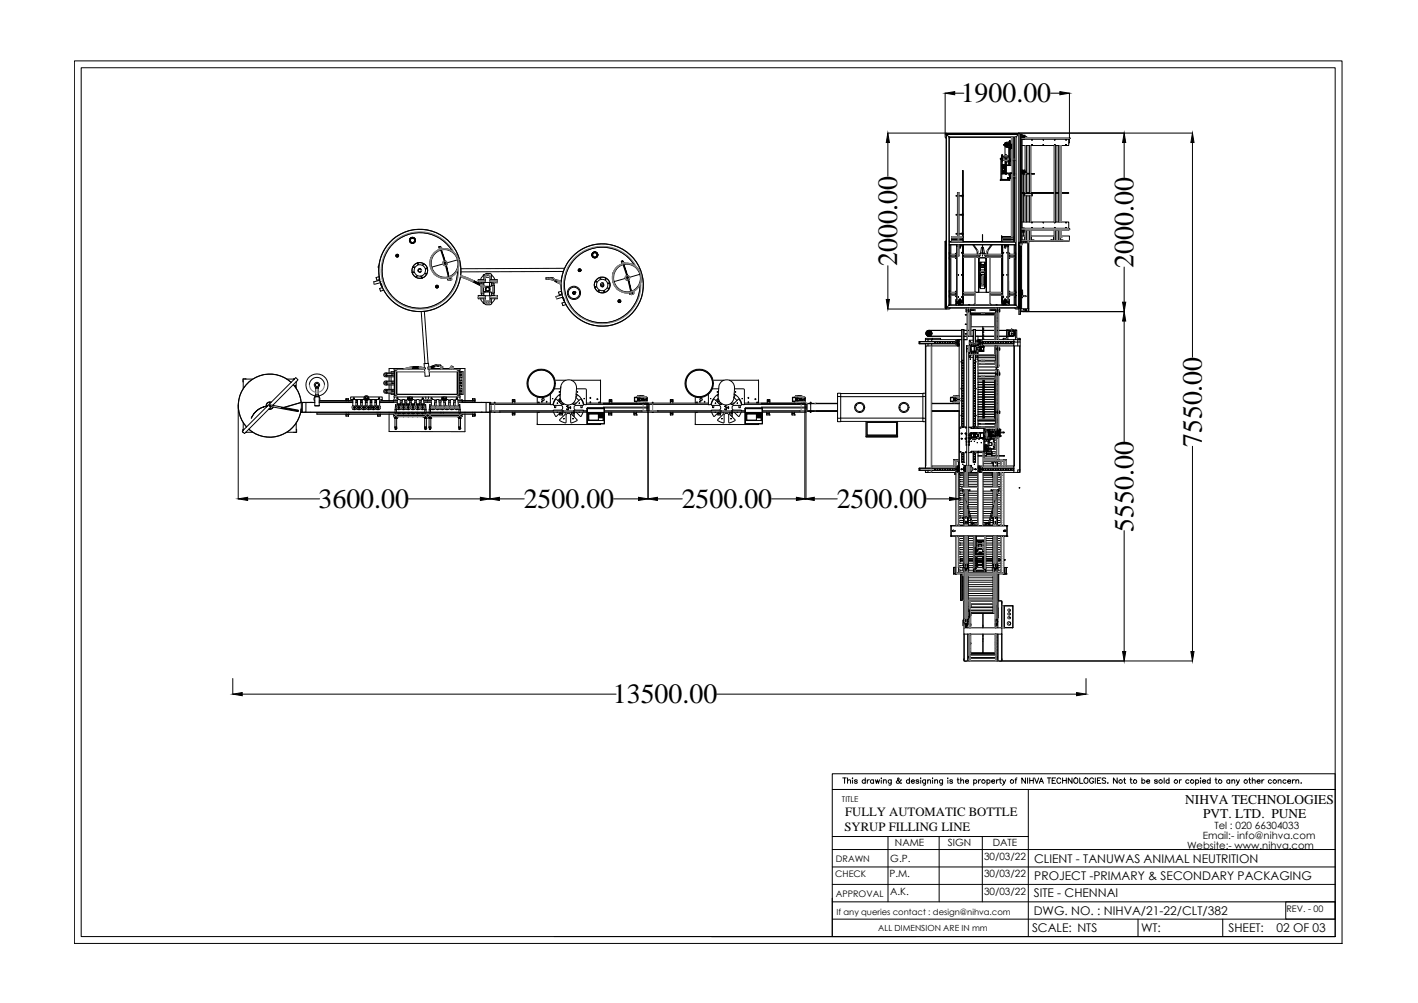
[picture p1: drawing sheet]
<svg xmlns="http://www.w3.org/2000/svg" width="420mm" height="297mm" viewBox="0 0 420 297" stroke-linecap="round" stroke-linejoin="round" font-family="sans-serif">
<defs><g id="words">
<g font-size="8.3">
<text x="284.7" y="30.4">1900.00</text>
<text x="265.8" y="78.9" transform="rotate(-90 265.8 78.9)">2000.00</text>
<text x="335.8" y="79.2" transform="rotate(-90 335.8 79.2)">2000.00</text>
<text x="356.1" y="132.5" transform="rotate(-90 356.1 132.5)">7550.00</text>
<text x="94.4" y="150.5">3600.00</text>
<text x="155.2" y="150.5">2500.00</text>
<text x="202" y="150.5">2500.00</text>
<text x="247.9" y="150.5">2500.00</text>
<text x="335.8" y="157.6" transform="rotate(-90 335.8 157.6)">5550.00</text>
<text x="181.6" y="208.3">13500.00</text>
</g>
<g font-size="4">
<text x="351.2" y="238">NIHVA TECHNOLOGIES</text>
<text x="356.5" y="242.2">PVT. LTD. PUNE</text>
</g>
<g font-size="3.8">
<text x="250.4" y="241.8">FULLY AUTOMATIC BOTTLE</text>
<text x="250.2" y="246.1">SYRUP FILLING LINE</text>
</g>
<g font-size="3.6">
<text x="306.4" y="255.5">CLIENT - TANUWAS ANIMAL NEUTRITION</text>
<text x="306.5" y="260.6">PROJECT -PRIMARY &amp; SECONDARY PACKAGING</text>
<text x="306.3" y="265.8">SITE - CHENNAI</text>
<text x="306.3" y="270.9">DWG. NO. : NIHVA/21-22/CLT/382</text>
<text x="305.8" y="276.1">SCALE: NTS</text>
<text x="338.1" y="276">WT:</text>
<text x="364" y="276.1">SHEET:</text>
<text x="378.2" y="276.1">02 OF 03</text>
</g>
<g font-size="3">
<text x="359.8" y="245.5">Tel : 020 66304033</text>
<text x="265.2" y="250.6">NAME</text>
<text x="280.9" y="250.6">SIGN</text>
<text x="294.1" y="250.6">DATE</text>
<text x="351.7" y="251.4">Website:- www.nihva.com</text>
<text x="356.4" y="248.5">Email:- info@nihva.com</text>
<text x="263.8" y="255.4">G.P.</text>
<text x="291.6" y="254.6">30/03/22</text>
<text x="263.5" y="259.8">P.M.</text>
<text x="291.6" y="259.8">30/03/22</text>
<text x="263.8" y="264.9">A.K.</text>
<text x="291.6" y="265">30/03/22</text>
</g>
<g font-size="2.7">
<text x="247.7" y="255.3">DRAWN</text>
<text x="247.5" y="259.8">CHECK</text>
<text x="247.7" y="265.6">APPROVAL</text>
<text x="381.2" y="270.2">REV. - 00</text>
</g>
<g font-size="2.5">
<text x="247.9" y="271.1">If any queries contact : design@nihva.com</text>
<text x="260.2" y="275.6">ALL DIMENSION ARE IN mm</text>
</g>
<text font-size="2.4" x="249.5" y="237.4">TITLE</text>
</g></defs>
<!-- layer: 0 -->
<g fill="none" stroke="#000" stroke-width=".3">
<path d="M22 18h375.7v261.4h-375.7zM24.1 20.1h371.5v257.3h-371.5zM263.1 39.4h17.2M280 27.6v12.2M280.3 39.5l-.3 .3 .1 .9 .2 .2M280.3 39.5h1v.3h-1zM280.3 39.8h21.6M280.3 39.4l21.6 .1zM280.3 39.8v51.4M280.3 39.8v31.8M280.4 39.8l.8 .8h19.8l.8-.8M281.3 39.8h19.7"/>
<path d="M281.4 39.5l.1 .3M282.9 27.6h2.7M300.8 39.5l-.1 .3M301 39.5h.9v.3h-.9zM301.8 39.8v51.3M301.9 39.5l.2 .3M301.9 39.8h-.1M301.9 39.8h.3l.1 32.5-.1-32.5M301.9 39.8v31.8M301.9 39.4h51.4M302.3 39.8h.1v32.5h-.1M302.7 39.8v32.8h-.3"/>
<path d="M302.7 39.8h-.3v32.5h.4v-21M302.7 39.8l.1 10.6M311.3 27.6h2.7M316.9 27.6v13.3M263.1 42.2v10M281.2 40.6h19.8M281.2 40.6l.1 31M281.2 40.6v49.8M281.5 40.7l-.2 .2M283.7 57.9h-.4v.2h.4M283.8 57.9h1.3M283.8 58.1h1.3"/>
<path d="M283.8 57.1v14.5M284.2 57.9v-.8h-.5v14.4h-1.7h1.7M284.2 58.1v5.4M285.1 57.7l.1 .6zM285.2 57.7l.1-7.2v7.3M285.2 57.8h.2l-.2 .3M285.2 58.3v5M285.3 50.5h.1v20.6h-.1M285.3 58.1v5.4M296.4 46.9h2.7v.2h-2.7zM296.4 53.1h2.7v.3h-2.7zM296.6 47.1v6"/>
<path d="M296.8 46.9v-1.1l.1 1.1M296.8 47.1v1.7M296.8 51.5v1.6M296.9 51.3h1.4v.2h-1.5M296.9 49.3h.4v.3l.3-.2-.2-.1 .4 .1v.2h-.3l.1 .3 .2-.1v.7h-.3l.1 .2 .2-.1-.1 .4h-.3v-.3l-.2 .1 .1 .2h-.4v-.4h.3l-.1-.2-.2 .1v-.7h.3zM296.9 50.7l.3 .3h-.2zM296.9 49.4l.3-.1-.2 .3zM296.9 47.1v1.7l1.4-.1v.3M296.9 50.9l.1 .1M296.9 46.3h1.7M296.9 45.8l.1 .5zM296.9 49.6v.2"/>
<path d="M296.9 50.5v.1M296.9 49h1.4M297 50l.7-.1v.3l-.5 .2zM297 49.3l-.1 .1M297 46.3h1.6M297 47.4h.1M297 49.6v.2M297 50.5v.1M297.3 49.7l.1 .1zM297.3 50.5l.1 .1zM297.3 50.9h.1M297.3 49.4h.1"/>
<path d="M297.3 46.4l.1 .4zM297.3 46.8h.1M297.3 46.8v.1M297.3 47.1v.2M297.3 46.8h1.5M297.3 47.3h1.3M297.4 47.3h.1M297.4 46.4h.1M297.4 46.4v.4M297.4 42.8l.1 .1M297.4 46.4v.4l.1-.4h1.1v.4h-1.1M297.4 46.8h.1"/>
<path d="M297.4 42.8h.1M297.4 46.8v.1M297.4 47.1v.2M297.5 47.5h.1M297.5 49.3h.2v.3zM297.5 42.8v.1M297.5 47.5h1.1M297.5 42.9h.1M297.5 47.3v.2M297.5 42.8h.1M297.5 47.3h.1M297.5 46.8h.1"/>
<path d="M297.6 50.8l.1-.1v.3h-.2zM297.7 49.3l-.8-.1-.1-.4v2.7M297.7 51l-.8 .1-.1 .4M297.8 50.9l.1 .1M297.8 42.3h.1M297.8 43.4v2.8M297.8 47.5v1.2M297.8 49v.2M297.8 49.3v.1M297.8 49.6v.2M297.8 50.5v.1M297.8 46.1h.1"/>
<path d="M297.8 47.5h.1M297.8 46.1h.5M297.9 42.8h.1M297.9 42.9h.1M297.9 47.8h.1M297.9 47.8l.1 .9M297.9 49v2.3M297.9 48.1h.1M298 48.2h.1M298 46.1h.2M298 47.8v.3M298 48.2h.2z"/>
<path d="M298 51.5h.2M298 46.1h.1M298 47.5v.3M298 48.3h.2M298 45.8v.3M298 45.8l.1 .3M298.1 45.8l.1 .3M298.2 48.2h.1M298.2 42.7h.3v.4h-.3zM298.2 46.1h.1M298.2 47.5v1.2M298.2 49v2.3"/>
<path d="M298.3 46.1h.1M298.3 47.5h-.5M298.3 51.3v.2M298.3 48.7v.3M298.4 49h1.5v2.3h-1.5M298.5 43.2v.1M298.5 51.3l.5 .3M298.6 52.8h.1M298.6 52.6h.1M298.6 47.7h.1M298.6 47.5h.1M298.6 43.2l-.1 .1"/>
<path d="M298.6 47.3h.1M298.6 46.4h.1M298.6 46.8h.1M298.6 46.3h.2l-.2 .1M298.6 47.3h-1.6M298.6 47.3h-1.7v.5l.1-.4M298.6 47.3h.2l-.2 .2M298.6 52.7l.3 .1zM298.6 52.7v.1M298.6 52.7h.3M298.6 52.6v.1M298.6 52.6h.3"/>
<path d="M298.6 47.6l.3 .1zM298.6 47.6h.1M298.6 47.5l.3 .1M298.6 47.5h.3M298.6 43.2h.1M298.6 46.2h.1M298.6 46.2l-1.1 .1M298.6 46.2v.1M298.7 46.4l-.1 .4M298.7 46.8h.1M298.7 46.4h.1M298.7 47.3h.1"/>
<path d="M298.7 46.8v.1M298.7 47.1v.2M298.7 46.4v.4M298.8 46.4v.4M298.8 47.3h.1M298.8 46.8h.1M298.8 47.1l-.1 .2M298.8 46.8v.1M298.9 52.6h.1M298.9 52.8h.1M298.9 47.5h.1M298.9 47.7h.1"/>
<path d="M298.9 42v.1a1.14 1.14 0 0 0-1.3 .5v.5a1.08 1.08 0 0 0 1.3 .6v3.2v-.4M298.9 42.7a.62 .62 0 0 0-.9-.3 .62 .62 0 0 0 0 1 .62 .62 0 0 0 .9-.3M298.9 47.5v.2M298.9 52.6v.2zM298.9 47.4h.1M298.9 47.7l.1 1.3M299 51.3v.6h.1M299 51.9h.1M299 47.4l-.1-.3v1.9M299.1 52.5h.1M299 52.5v.2l-.1-.1M299 52.5h.1"/>
<path d="M299.1 47.4h.1M299 47.4l.1 .1M299 47.8h.1M299 52.9h.1M299 47.4h.1M299 47.7v.1M299 52.8v.1M299.1 47.8h.1M299.1 52.6v.2M299.1 52.8h-.1M299.1 47.5v.2M299.1 47.7h-.1"/>
<path d="M299.1 52.5l.1 .9zM299.1 46.9l.1 .9zM299.1 52.9h.1M299.1 41.6h.3v.3h-.3zM299.1 51.3v.8h.3M299.1 52.1v.3h.3v-.3M299.1 42h-.2v1.7l.2 .1M299.1 41.9v5M299.1 47.8v1.2M299.2 47.5l.1 .3zM299.2 47.5l.1-.1v.3M299.2 47.4h.1"/>
<path d="M299.2 47.8h.1M299.2 52.7l.1 .2zM299.2 52.7l.1-.2v.3M299.2 52.5h.1M299.2 52.9h.1M299.3 47.4v.1M299.3 47.7v.1M299.3 52.5v.1M299.3 52.8v.1M299.3 47.4h.6M299.3 52.8h.6M299.3 52.6h.8"/>
<path d="M299.3 52.6v.1M299.4 51.5h.1M299.4 51.5v.2v-.2M299.4 42.5h.1M299.4 44h.1M299.4 44v.3v-.3M299.4 41.9l-.1 5.6M299.4 42.3v.2M299.4 44.3h.5v4.7M299.4 51.7h.5v.9M299.5 51.3v.2zM299.5 51.5l-.1-.2v.8"/>
<path d="M299.5 51.3v.2M299.5 44v-1.5v1.5M299.5 42.5h.1M299.5 44h.1M299.5 42.5h-.1v1.5h.1M299.5 42.5v1.5M299.6 42.5h.3v.3h-.3zM299.6 43.8l.3-.1v.3h-.3zM299.6 43v.6l.3 .1M299.7 40.7v1.6M299.7 44.3v3.1M299.7 47.7v1.3"/>
<path d="M299.7 51.7v.9M299.7 52.8v17.3M299.8 40.7v1.6M299.8 44.3v3.1M299.8 47.7v1.3M299.8 51.7v.9M299.8 52.8v17.3M299.9 52.8h.1M299.9 52.6h.1M299.9 51.3v.2h-.3v-.2l-.1 .2M299.9 42.8l-.3 .1M299.9 40.7v1.6h-.5v.2"/>
<path d="M299.9 52.6v.2v-.2M299.9 47.7h-.6l.1 1.3M299.9 47.6h.2M299.9 47.5h.2M299.9 42.9v.8M299.9 51.5v.2v-.4v1.3M299.9 42.3v2v-.3M299.9 40.7v6.8M299.9 47.6v1.4M299.9 52.7v17.4M300 40.7v6.8M300 47.6v5"/>
<path d="M300 52.7v17.4M300.1 52.6h.1M300.1 52.8h.1M300.1 47.5h.1M300.1 47.7h.1M300.1 52.6h.2M300.1 52.7h.2M300.1 52.6v.2M300.1 47.5h.2M300.1 47.5v.2M300.1 52.7h-.2v17.4M300.1 52.6l.2 .1h-.2"/>
<path d="M300.1 47.5l.2 .1-.2-.1v.2l.2-.1M300.1 47.4v.1M300.1 52.7v.1M300.3 52.6h.1M300.3 52.5h.1M300.3 47.4h.1M300.3 52.3v.2M300.3 52.2h.1M300.3 47.1h.1M300.3 52.5h.2M300.3 52.3h.2M300.3 52.2h.2"/>
<path d="M300.3 47.4h.2M300.3 47.1h.2zM300.3 47.4v.3h.3M300.3 52.5v.3h.3M300.3 52.2v.1M300.4 52.3h.1M300.4 40.7v6.5M300.4 47.7v4.5M300.4 52.8v18.8M300.5 52.3h.1M300.5 47.1v.3M300.5 52.5h.1"/>
<path d="M300.5 52.2h.1M300.5 47.2h-.2v.2M300.5 47.4h.1M300.5 47.1h.1M300.5 51.4l-.3 .2h.3M300.5 52.2v.3M300.6 51.6h.4M300.6 40.7v10.7M300.6 52.6h.1M300.6 52.6l.3 .1zM300.6 52.6h.3M300.6 52.7l.3 .1"/>
<path d="M300.6 47.5l.3 .1zM300.6 47.4h.3M300.6 47.4v.1M300.6 47.6h.3M300.6 51.6v20M300.9 47.4v.3M300.9 52.8h.1M300.9 52.6h.1M300.9 47.7h.1M300.9 47.4h.1M300.9 47.5v.2M301 52.5v.4"/>
<path d="M301 51.4h-.5v.2M302.8 50.4h.4l-.1 .2 .7-.2v.3h-.3l.3 .6h-.4v-.2l-.6 .2v-.4l.2 .1zM302.8 51.3h.1M302.8 50.9h.2l-.2-.1v.2M302.8 40h1v.6M302.8 57.1h13.7v.1h-13.7M302.8 40.6h1.1M302.8 41l13.9 .1M302.8 51.6h3.2M302.8 51.4h1M302.8 41.2h.5M302.8 41.1h13.9"/>
<path d="M302.8 40.7h.9M302.9 51h.2v.3h-.2zM302.9 50.4h.2v.3h-.2zM302.9 51.3h.2M303.1 40.2l.4 .1-.3 .2zM303.1 50.9h.1M303.1 40.2h.2l-.1 .3zM303.2 50.8h.1M303.2 51.4h.2M303.2 51.6h.1M303.2 50.7l-.1 .1M303.2 51h.1"/>
<path d="M303.2 50.7h.1M303.3 57.2v8.5M303.3 51.6h.1M303.3 50.7l.1 .1M303.3 50.7l-.1 .2 .5-.1M303.3 50.7v.2M303.3 50.7h.2M303.4 51.3h.1M303.4 51.3h-.2M303.4 50.8v.2l-.3-.1M303.4 41.2l-.6 .1M303.5 57.2l2.4 .2z"/>
<path d="M303.5 51.1l.2-.1v.2l-.2 .1zM303.5 50.4l.2 .3h-.2zM303.5 51.6h-.2M303.5 57.4v.6h2.4v-.6M303.5 51.3h.1M303.5 50.6h.1M303.7 57.7h.1M303.5 50.7h.1M303.6 51.6h.1M303.6 51.3h.1M303.7 50.6h.1M303.7 40.6h.1"/>
<path d="M303.7 40.7v.3h-.2h.2M303.7 41h.1M303.7 40.6h.2M303.7 50.8h.1M303.7 40.6v.1M303.8 50.4v.9l1 .1M303.8 51.3l2.2 .1M303.8 50.8l-.1 .1M303.8 51.3h.1M303.8 51.7h-.5v.3v5.1M303.8 51.6l-.5 .1M303.8 43.1v7.3"/>
<path d="M303.8 50.7v.3M303.8 51.3v.1M303.8 51.6v5.5M303.8 58v7.7M303.9 40.6h.1M303.9 40.6l.1 .4zM303.9 40.9h.1M304 41h.1M303.9 40.8l.1 .1M304 40.8h.1M304 40.8h12.7M304 40.9h12.7"/>
<path d="M304 40.8v.1M304 40.9h.1M304 40.6h.1M304.1 40.7h.1M304 40.7h.1M304.1 40.6v.1M304.1 40.6h-.1M304.1 40.6h.1M304.1 43.1v8.2M304.1 51.6v5.5M304.1 58v7.7M304.3 43.1v8.2"/>
<path d="M304.3 51.6v5.5M304.3 58v7.7M304.9 43.1v8.3M304.9 51.6v5.5M304.9 58v7.7M305.1 43.1v8.3M305.1 51.6v5.5M305.1 58v7.7M305.4 43.1v8.3M305.4 51.6v5.5M305.4 58v7.7M305.8 57.7h.1"/>
<path d="M305.7 42.9h.2zM305.7 41.3l.1 .2zM305.8 41.4h.1M305.8 42.9h.1M305.7 41.4h.1M306 51.4h.3l-.3 .2M306 51.4v.2M306.3 51.4h.1l-.1 .2M306.4 51.6h.1M306.4 51.4h.1M306.5 51.4v.2M309 42.9l.2 .1z"/>
<path d="M309.1 41.3l.1 .1zM309.2 41.4h.1M309.2 42.9h.1M312.3 43.1v14M312.3 57.2v8.5M312.4 42.9h.2zM312.4 41.3l.2 .1zM312.6 41.4h.1M312.6 42.9h.1M312.7 43.1v14M312.7 57.2v8.5M312.9 43.1v14"/>
<path d="M312.9 57.2v8.5M313.5 43.1v14M313.5 57.2v8.5M313.7 43.1v14M313.7 57.2v8.5M314 43.1v14M314 57.2v8.5M314.1 43.1v14M314.1 57.2v8.5M314.3 43.1v14M314.3 57.2v8.5M314.4 43.1v14"/>
<path d="M314.4 57.2v8.5M314.5 43.1h.1M315.9 41.4h.1M315.9 42.9h.1M315.9 42.9h-.1h.2M315.9 41.4h-.1h.2M316.5 57.1h.2l-.2 .1M316.7 41v.1M316.7 40.8h.1M316.7 40.8v.1M316.7 41h.1M316.7 40.9h-12.7"/>
<path d="M316.7 40.9h.1M316.7 40.9v.1M316.7 40.9h.2l-.2 .1M316.7 41.2v1.9h-13.9M316.7 41.2h-13.2v-.9v.9l-.7 .1M316.7 41.1v.1M316.9 41h.1M316.9 41v1.3h-.2M333.1 42.2v10.4M353.3 42.2v63.6M112.3 78.7l-.3 .3 .2 .4M117.5 75.6h.3v.3h-.3z"/>
<path d="M121.6 70.8l.2-.2a.7 .7 0 0 1 1.1 .6 .68 .68 0 0 0-.9-.7 .68 .68 0 0 0-.3 1.1 .68 .68 0 0 0 1.1-.1l.1-.3a.7 .7 0 0 1-.9 .7 .7 .7 0 0 1-.4-1.1zM122.5 79l.2 .2zM122.7 70.7a.69 .69 0 0 0-1.1 .3M123.7 77.9l.1 .6a1.71 1.71 0 0 0-1.1 2l-.6 .1M123.7 77.9a2.42 2.42 0 0 0-1.6 2.7M123.8 77.8l.2 .6a1.77 1.77 0 0 1 2 1.1l.6-.1M123.8 77.8a2.42 2.42 0 0 1 2.8 1.6M123.8 77.8l-.1 .1M123.9 79.9v.5M124.1 79.6h.5M124.4 79.6h.2M124.8 79.9h.1"/>
<path d="M126 79.7l.7-.2a2.42 2.42 0 0 1-1.6 2.8l-.2-.6a1.71 1.71 0 0 0 1.1-2zM126.6 79.4l.1 .1M127.6 79.2h.1M127.8 76.2l-.4 .8M130.1 73.1h.2l.1 .4h-.2zM130.1 73.1h.1M130.1 73.1l.1 .7M130.1 73.1l.1 .4M130.2 73.2l.1 .2M130.2 73l.2 .2M130.2 73.2l.1 .2zM130.2 73.2h.1"/>
<path d="M130.3 73.4l.1-.2v.3M130.3 73.4h.1M130.3 73.5l.1 .3M130.4 73.5h.1M130.4 73.5v.3M130.4 73l.2 .3M130.4 73.5h-.2M130.4 73v.1M130.4 73l.1 .1M130.4 73.5l1.6 4.4M130.4 73l.2 .1M130.4 73.8a4.4 4.4 0 0 0-2.9 5.4 4.4 4.4 0 0 0 5.3 3.1"/>
<path d="M130.4 73.8h.1M130.5 73.7v.1M130.5 73.2l.1 .2M130.6 73.4h.1M130.6 74.1a4 4 0 0 0-2.7 5M130.8 74a4.1 4.1 0 0 1 4.8 2.9 4.1 4.1 0 0 1-2.5 5M131 73.7a4.5 4.5 0 0 1 4.8 3.1 4.5 4.5 0 0 1-2.3 5.3M131.3 77.6l.4-.3-.5 .3v.6M131.3 73.6l-.6 .1M131.6 78.6l.5 .1-.6-.1-.3-.4-3.3 .9a4.1 4.1 0 0 0 4.9 2.9M131.7 77.8l.2 .4zM131.8 77.9h.1"/>
<path d="M131.8 78v.1M131.8 77.9v.1M131.8 77.9v.2M131.8 77.9l.2 .1M131.8 78.1h.1M131.9 77.3a.71 .71 0 0 1 .6 .5 .71 .71 0 0 1-.2 .8M131.9 78l.1 .2M132 78.2l.9 4.1 .5-.3M132 78.2h-.2M132 77.7l.2 .2M132.1 77.7v.4M132.1 77.9h.1"/>
<path d="M132.1 78l.1 .1M132.1 78.1h.1M134 74.3a11.2 11.2 0 0 0-18.3-1.2 11.2 11.2 0 0 0 5 17.6 11.2 11.2 0 0 0 14.9-10.7M134.1 74.4a11.2 11.2 0 0 0-18.4-1.5 11.2 11.2 0 0 0 4.9 17.7 11.2 11.2 0 0 0 15-10.7M135.6 77l-3.1 .8M167.3 79.5l-30.7 .1M171.6 79.9h.3v.3h-.3zM175.6 74.8a.91 .91 0 0 1 1-.1 .91 .91 0 0 1 .5 .8 .87 .87 0 0 0-1.1-.9 .87 .87 0 0 0-.4 1.4 .87 .87 0 0 0 1.5-.2v-.3a.89 .89 0 0 1-1.2 .8 .89 .89 0 0 1-.3-1.5zM176.8 75.1a.65 .65 0 0 0-.7-.3 .65 .65 0 0 0-.5 .6M184.1 77.4h.2l.1 .4-.2 .1zM184.1 77.4h.1M184.1 77.4l.2 .7"/>
<path d="M184.1 77.4l.1 .5M184.2 77.3l.2 .2M184.2 77.5l.1 .2zM184.3 77.5h.1M184.3 77.5v.2M184.3 77.7h.1M184.3 77.8l-.1 .1M184.3 77.8l.2 .3-.1-.3M184.4 77.6l.1 .2M184.4 77.5l.1 .1M184.4 77.8l1.5 4.3M184.5 77.3l.1 .3"/>
<path d="M184.5 77.3l.1 .1M184.5 77.3l-.1 .1M184.5 77.3v.1M184.5 77.8h-.1M184.5 77.8h-.2M184.5 78.1a4.5 4.5 0 0 0-2.9 5.4 4.5 4.5 0 0 0 5.2 3.2M184.5 78.1h.1M184.6 77.5h.1M184.6 77.6l.1 .1M184.6 78.4a4.1 4.1 0 0 0-2.6 5M184.7 77.7h.1M184.9 78.3a4.1 4.1 0 0 1 4.7 3 4.1 4.1 0 0 1-2.5 4.9"/>
<path d="M185.1 78a4.5 4.5 0 0 1 4.8 3.1 4.5 4.5 0 0 1-2.3 5.3M185.3 77.9l-.5 .1M263.1 78.7v10M280 71.6h.2v19.6h-.2zM280.2 71.6h.1v.9h-.1zM280.2 72.6l.1 .2M280.3 71.3l-.2 .3M280.3 72.5v17.8M281.3 75.2h.1M281.3 76.3h.1M281.3 71.3l.2 .3M281.3 71.6l19.7 .1z"/>
<path d="M281.3 71.7v.7h19.7v-.7M281.3 72.4h19.7M281.3 72.5l-.1 17.9M281.3 75.3v1M281.3 76.3v.3M281.3 76.8h.2M281.3 76v.7h.2M281.5 75.6h-.2v.4h.2M281.5 74.8h-.2v.8M281.5 74.7h-.2v.2M281.5 72.6l-.2 .2M281.5 72.5v17.8"/>
<path d="M281.7 76h1.4M281.7 75.6h1.4M281.7 72.5v17.8M281.7 75.3h1.4M281.7 76.2h1.4M282 70.3l1.7 .1M282 70.7h1.7zM282 71.2h1.7zM282 70.7l1.7 .1M282 70.9l1.7 .1M282 70.3h.1M282 71.5h.1"/>
<path d="M282 70.4h1.7M282 71.3v.1M282 70.2h1.7M282 70.3h1.7M282 71.3h1.7M282 70.4v.1M282 70.8v.1M282 71v.3M282 71.4v.1M282 71h1.7M282 70.9h1.7M282 71.4h1.7"/>
<path d="M282.6 70.6h.1M282.6 71.2h.1M282.5 71.2h.1M282.5 70.6h.1M283.3 75.1h-.2v1.4h.2M283.4 74.9v1.7M283.5 72.5l-.1 17 .3 .8-.3-.8M283.5 72.8l.2 .5M283.7 71.2h.1M283.6 70.6h.1M283.7 73.3l-.1-.8-.1 17.1 .4 .7a.94 .94 0 0 1-.2-1.3M283.7 69.1h-.4v.2h.4"/>
<path d="M283.7 63.5h-.4v.2h.4M283.7 74.7v.3M283.7 70.5h-1.7v.2M283.7 70.1h-1.7v.2M283.7 75.8v14l.3 .5M283.7 72.5v3.3M283.8 69.1h1.3M283.8 69.3h1.3M283.8 63.5h1.3M283.8 63.7h1.3M283.8 72.5v3.3M284 75.5h.1"/>
<path d="M284 74h.1M283.9 72.5h.1M284.2 70.3l.9 .1M284.2 69.3v2.2h.9M284.2 72.5v3.3h-.5M284.2 63.7v5.4M284.2 71.5h1.2M284.2 70.7h.8M284.2 71h.8M284.2 71.2h.8M284.2 71.3h.8M284.2 70.5h.8"/>
<path d="M284.2 70.1h.9M284.2 70.8h.8M284.2 70.9h.8M284.2 70.4h.8M284.2 71.4h.8M284.3 72.7l.2-.1 .1 .2-.2 .1zM284.3 72.7h.3M284.3 72.8h.3M284.3 72.9h.1M284.3 72.7h.1M284.3 72.6h.3M284.3 72.5l.2 1 .1-1"/>
<path d="M284.3 72.9h.3M284.6 72.7h.1M284.6 72.9h.1M284.8 71.2h.1M284.8 70.6h.1M285 74.8h.1M285.1 74.8h.1M285 70.4v1.1M285.1 63.3l.1 .6zM285.1 69l.1 .5zM285.1 70.1h.1M285.1 70.3h.1"/>
<path d="M285.1 71.5h.1M285.1 70.1v.2M285.2 73.3l.1-.8 .1 17.1-.4 .7a.94 .94 0 0 0 .2-1.3M285.2 69.1h.2l-.2 .3M285.2 63.5h.2l-.2 .3M285.2 72.5v17.3l-.3 .5M285.2 74.7h.1M285.2 70.2h-1M285.2 70.4h-1M285.2 69.5l.1 1.6M285.2 63.9v5.1M285.2 71.5v.1"/>
<path d="M285.2 75h.1M285.3 73.1l.1 15.5zM285.3 63.8v5.3M285.3 69.4v1.7M285.3 73.2l-.1 .1M285.4 72.5l.1 17-.3 .8M285.4 71.1v.5M285.5 76h4M285.5 75.6h4M285.5 72.5v1.5M285.5 75.3h4M285.5 76.2h3.4"/>
<path d="M288.3 72.5l1.2 1.9 .1 1.8M288.5 72.5l1.2 1.7v2M288.9 76.2h1.1v10.4h-1.1zM289.7 76h.6M289.7 75.6h.7M289.7 75.3h.8M290 76.2v10.4M290.1 76.2v.2h2v-.2v1.6M290.1 76.2v1.6M290.1 77.8h.4M290.1 76.4h2M290.1 76.3l.6-1.4h.4v1v-1h.4l.6 1.4"/>
<path d="M290.3 78.1l.1 .7zM290.3 78.1h.1M290.3 78.8l.1 1.5M290.3 77.8v.1M290.4 77.8h.1M290.4 77.9l-.1 .1M290.4 77.8v.2M290.4 78.8v3.2M290.4 77.8l.1 .4M290.4 78.2v.5l.1-.4M290.4 78.2h.1M290.4 78.3h.1"/>
<path d="M290.4 78.4h.1M290.4 78.8h.1M290.4 78.7h.1M290.5 77.9h.1M290.5 78.7h.1M290.5 79.2v2.3M290.5 78.6h1.2M290.5 78.8h1.2M290.5 79v.2h1.2M290.5 75.1l.4-1.9 .5 .1 .3 1.8M290.5 79.9h1.2M290.5 79.1h1.2"/>
<path d="M290.5 79.2h1.2M290.6 75.1h-.3v.2M290.6 78.4v.2M291.1 71.4h.1M291.1 72.5v2.6zM291.1 75.1h.1M291.1 69.6v1.8zM291.1 69.6h.1M291.1 71.4v.2M291.1 75.6h.1M291.1 75.3h.1M291.6 78.4v.2"/>
<path d="M291.6 75.1h.3v.2M291.7 79h.1M291.7 75.3h.8M291.7 77.9h.1M291.7 77.8h.4M291.8 77.8l-.1 .4M291.8 78.2l-.1 .5v-1.1h-1.2v7.9h1.2v-2.4M291.8 78.8h.1M291.8 77.9h.1M291.8 75.6h.7M291.8 78.2h.1M291.8 77.8h.1"/>
<path d="M291.8 78.7h.1M291.8 78.3h-1.3M291.8 78.4h-1.3M291.9 77.8l-.1 4.2M291.9 77.8h.1M291.9 78.1v.7zM291.9 78.1h.1M291.9 77.9v.1M291.9 77.8v.2M291.9 78.8v3.2M291.9 78.8v1.5M291.9 77.8v.1"/>
<path d="M291.9 76h.6M292.1 76.2h.1M292.1 76.2v1.6M292.3 76.2h1v10.4h-1zM292.3 76.2l-.1 10.4M292.7 76h4.1M292.7 75.6h4.1M292.7 75.3h4.1M293.3 76.2h3.5M293.7 72.5a3.4 3.4 0 0 0-1.2 3.7M294 72.5l-1.3 1.9v1.8M296.8 70.4h.4v1.1h-.4z"/>
<path d="M296.8 70.4v-.6v.6M296.8 69.9h.1M296.8 71.5v.1M296.8 70.1l.2 .3M296.9 72.5l-.1 17 .4 .8M296.9 72.8l.1 .3M297 70.2h3.2M297 71.5v.1M297 74.7l-.1-1.6v15.5l.1-.5M297 75v6.3M297 73.2l.1 .1M297.1 73.3l-.1-.8-.1 17.1 .4 .7a.99 .99 0 0 1-.2-1.3"/>
<path d="M297.1 74.7v.3M297.1 70.4l3.1-.1-3 .1M297.1 70.1h3.1v.2h-3.1zM297.1 70.1h3.1M297.1 70.3h3.1zM297.1 71.5h3.1M297.1 72.5v17.4l.3 .4M297.1 71.5v.1M297.3 74.8h.1M297.2 71.5h3h-3.1M297.2 70.5h3v.2M297.2 71h3l-3 .2h3v.1h-3"/>
<path d="M297.2 70.7h3zM297.2 70.9l3 .1M297.2 71.4l3 .1M297.2 71h3M297.5 70.6h.1M297.5 71.2h.1M297.7 72.5v.9l.2 .1 .1-1M297.7 72.7h.1M297.7 72.7l.1 .2 .2-.1M297.7 72.8h.3M297.7 72.9h.3M297.8 72.6h.1"/>
<path d="M297.8 72.6l.2 .2M297.8 72.6l.2 .1M298 72.7h.1M298 72.9h.1M298 72.6l-.3 .1M298.5 74.8h.1M298.6 70.6h.1M298.5 71.3h.1M298.5 71.2h.1M298.6 73.3l.1-.8 .1 17.1-.4 .7a.99 .99 0 0 0 .2-1.3M298.6 74.7v.3M298.6 72.5v17.4l-.3 .4"/>
<path d="M298.8 72.8l-.2 .5M298.8 74.9h.1M298.8 72.5l.1 17-.4 .8 .3-.3M298.9 74.9v1.7M299 75.1h.2v1.4h-.2M299.2 76h1.3M299.2 75.6h1.3M299.2 75.3h1.3M299.2 76.2h1.3M299.7 70.6h.1M299.7 71.2h.1M299.6 70.6h.1"/>
<path d="M299.6 71.2h.1M299.7 70.6v.1M299.7 71.2v.1M300.2 70.7l-3 .1M300.2 70.4h-3M300.2 70.4v.1M300.2 71.3h.1M300.2 70.8v.1M300.2 71h.1M300.2 71.3v.1M300.2 71.5v.1M300.5 72.5v17.8"/>
<path d="M300.7 75.6h.2v.4h-.2M300.7 74.8h.2v.8M300.7 74.7h.2v.6M300.7 72.6l.3 .2M300.7 72.5v17.8M300.9 75.3v1M300.9 76v.7h-.2M300.9 76.3v.5h-.2M300.9 76.3h.1M300.9 75.2h.1M301 71.6v-31v49.8v-17.9M301.9 76h.1"/>
<path d="M301.9 76.1h.1M301.9 76.3h.1M301.9 78.3h.1M301.9 78.4h.1M301.9 78.6h.1M301.9 78.7h.1M301.9 77.4h.1M301.9 77.5h.1M301.9 77.8h.1M301.9 79.8h.1M301.9 76.2h.1M301.9 76.4h.1"/>
<path d="M301.9 76.5h.1M301.9 79h.1M301.9 79.1h.1M301.9 79.3h.1M301.9 79.4h.1M301.9 77.6h.1M301.9 77.7h.1M301.9 77.9h.1M301.9 78.1h.1M301.9 78.2h.1M301.9 78.9h.1M301.9 79.2h.1"/>
<path d="M301.9 76.7h.1M301.9 76.8h.1M301.9 77h.1M301.9 75.3h.1M301.9 75.4h.1M301.9 75.6h.1M301.9 79.6h.1M301.9 79.7h.1M301.9 75.7h.1M301.9 75.8h.1M301.9 75.5h.1M301.9 76.9h.1"/>
<path d="M301.9 77.1h.1M301.9 77.2h.1M301.9 71.6h.2v.9h-.2zM301.9 72.5v20.6h.4M301.9 75.1v.1M301.9 75.3v.1M301.9 75.7v.1M301.9 75.5v.1M301.9 75.9h.2M301.9 75.6h.2M302.1 71.6h.1v19.6h-.1zM302.1 72.6l-.2 .2"/>
<path d="M302.2 75.9h.2M302.2 75.6h.2M302.3 72.3l-.1 .2M302.3 72.3l.1 .3M302.4 72.4h.1M302.4 72.6h.1M302.4 72.5h.1M302.4 72.3v3.3M302.4 75.9v11M302.4 72.6v.1M302.4 72.8h.1M302.4 72.9h.1"/>
<path d="M302.5 72.6v19.6h2.2M302.7 72.6v14.1h-.2M302.8 71h.8v-.7h.2v.9l-1 .1h14.1l-14.1 .1M302.8 65.7h13.9v1.9M302.8 69.9h1M302.8 67.7h13.9M302.8 71.9h1.9M302.8 68.3h1.1M302.8 67.6h.5M302.8 68.2h.9M302.8 67.8h1.1M303.1 68.4h.3v.3h-.3z"/>
<path d="M303.1 68.4h.2v.2h-.2zM303.2 71.6l.2 .2zM303.3 68.7v1.2M303.4 67.6l-.6-.1 .7 .1v1v-1h13.2M303.4 67.6h.1M303.5 67.7l13.2 .1M303.5 67.8h.2v.5M303.7 68.3h.1M303.7 68.3h.2M303.7 68.2h.2M303.8 68.3v.4h-1M303.8 68.3h.1"/>
<path d="M303.8 68.7v1.6M303.8 71.2h.1M303.8 71.4v.2l.2 .1v-.3v.4l-.2-.2zM303.9 68.2h.1M303.9 68h.1M303.9 67.8h.1M303.9 67.9h.1M304 67.9l12.7 .1M304 68h12.7zM304 67.9h12.7M304 67.8v.2M304 67.9l-.1 .3"/>
<path d="M304 67.8l-.1 .4M304 68.2h.1M304 67.9v.1M304.1 68.1v3.1h-.3M304.1 71.2h.2M304.3 68.1v3.1h.6M304.5 71.9v19.5M304.7 71.9v20.3M304.9 71.4l-.2 .5M304.9 71.9v19.5M304.9 71.2h.2M304.9 68.1v3.1"/>
<path d="M305.1 68.1v3.1h.3M305.4 70.3h.2v.7h.8v.2h-1zM305.4 69.9h6.9M305.4 68.1v2.2M305.7 65.9h.2zM305.7 67.4l.1 .1zM305.8 65.9h.1M305.8 67.4h.1M305.7 67.4h.1M305.7 65.9h.1M309 65.9l.2 .1zM309.1 67.4l.1 .1z"/>
<path d="M309.2 67.4h.1M309.2 65.9h.1M311.4 71h.8v-.7h.1v.9h-.9zM312.3 68.1v2.2M312.4 65.9l.1 .1zM312.4 67.4h.2zM312.6 67.4h.1M312.6 65.9h.1M312.7 68.1v3.1h-.4M312.7 71.2h1M312.9 68.1v3.1M313.5 68.1v3.1"/>
<path d="M313.7 68.1v3.1h.3M314 71.2h.1M314 70.3h.3v.7h.7v.2h-1M314 68.1v3.1M314.1 68.1v2.2M314.3 68.1v2.3zM314.3 70.4h.1M314.3 70.4l.1-2.3v2.3M314.4 70.4h.1M314.4 68.1v2.3M314.4 69.9h2.5v1.3M315.9 65.9h.1"/>
<path d="M315.9 67.4h.1M315.9 67.4h-.1h.2M315.9 65.9h-.1h.2M316.7 68l-12.7 .1v.2M316.7 67.7h.1M316.7 68h.1M316.7 67.8h.1M316.7 67.9h.1M316.7 67.6v.1M316.7 67.8v.1M316.9 71.2v.1M333.1 79.1v10.4"/>
<path d="M112.3 82.1l.8 2.7-.2-.6M112.3 81.9l-.9 .4 .3 .7 .7-.2M112.5 82.6a12.2 12.2 0 0 1 14.2-14.5 12.2 12.2 0 0 1 7.8 18.8 12.2 12.2 0 0 1-20.4-.2l-1.2-2.5M112.5 83l-1.8 .5 .1 .6 1.9-.4M112.6 83a12.2 12.2 0 0 1 14.9-14.7 12.2 12.2 0 0 1 5.7 20.1 12.2 12.2 0 0 1-20.4-4.5M112.6 83.4h.1M112.6 83.4l.4 1.3-.3-.8M112.9 84.2h.1M113.1 84.8h.1M113.3 85.2l-.8 .2 .2 .8 .9-.3M122.1 80.6v.2M122.1 80.8l.7-.2a1.71 1.71 0 0 0 2 1.1l.1 .7a2.42 2.42 0 0 1-2.8-1.6z"/>
<path d="M123.3 81.7l.2 .3zM124.4 80.6h.2M124.8 92.3l1.1 15.4M124.8 80.3h.1M124.9 80v.1M125.1 82.3l-.2 .1M125.7 92.2l1.1 15.4M126 81l.3 .2zM128.6 81.2l.7 .5M129.3 84.8h.3v.2h-.3zM132.5 82.4l.1 .3M132.6 82.6v.1"/>
<path d="M132.6 82.6v.1zM132.6 82.6h.1M132.6 82.7h.1M132.6 82.4l.1 .5-.1-.2M132.7 82.4h.1M132.7 82.4l.1 .2M132.7 82.7l.1 .1M132.8 82.3l.3 .6M132.8 82.3h.1M132.8 82.8l-.1 .1M132.9 82.4h.1M132.8 82.4h.1"/>
<path d="M132.8 82.3l.1 .5M132.8 82.5l.1 .3M132.8 82.6v.1M132.9 82.4l.1 .5M132.9 82.6l.1 .1M132.9 82.8h.1M132.9 82.2h.1M132.9 82.2l-.1 .1M133 82.7v.2zM133.1 82.2l-.1 .6 .6-.1-.2 .1M133.1 82.8l.1 .1M133.1 82.9h.1"/>
<path d="M133.1 82h.1M133.1 82v.1a43.8 43.8 0 0 0-2.7-9l1.9 6 .7 3M133.1 82l-.3 .3M133.2 82l.4 .1M133.2 82l-.3 .2M133.2 82.9h.1M133.2 82h.1M133.2 82.9l.4-.1zM133.3 82.3l.1 .3zM133.4 82l.3 .4-.1 .3M133.4 82l-.4 .2M133.4 82.8h.1"/>
<path d="M133.5 82.8h.1M133.6 82.1l.1 .7M133.6 82.8h.1M133.6 82.2l.1 .2M133.7 82.8h-.1M133.7 82.6l-.1 .2M136.5 82l3.6 1.5 3.2 1.6M136.5 81.6l3.8 1.5M140.1 83.4v.1M140.2 83.3l2.1 1.2 .1-.1M140.3 83.1l2.2 1.2-.1 .1-2.2-1.1zM140.3 83.1l2.2 1.2"/>
<path d="M140.3 83.1l3.1 1.6M141.7 88.1v.4h1.7M141.7 83.2v.5h1.7M141.7 83.2h2M141.7 88.1h2M142.3 84.5v.1M142.4 88.5l.2 .5 .8 .8M142.6 83.7v.2M142.6 84.7v2.1h.8M142.6 87.4v.1M142.6 83.9v.4M142.6 86.8v.6"/>
<path d="M142.6 83.9h.8M142.6 87.4h.8M142.9 84.4h.5M143.2 89.6v.3h.4M143.4 82.8h-1.7v.4M143.4 87.5h-1.7v.6M143.4 86.5h1.6v1.1h-1.6zM143.4 82.8v-1.1l.4-.6 1.4-.1 .4 .4v1.1l-.4 .6M143.4 82.8l.4 .4M143.4 81.5l-.8 .8-.2 .5M143.5 84.8l.3 .2M143.6 81.3l-.4 .1v.3"/>
<path d="M143.8 82.1a.7 .7 0 0 1 .7-.7 .7 .7 0 0 1 .7 .7 .68 .68 0 0 0-.7-.7 .68 .68 0 0 0-.7 .7M143.8 89.2a.7 .7 0 0 0 .7 .7 .7 .7 0 0 0 .7-.7M143.8 85l.2 .2M143.8 85h-.5v1.3h.5M143.8 89.2h1.4M143.8 82.1h1.4v1.6M143.8 89.2a.68 .68 0 0 0 .7 .6 .68 .68 0 0 0 .7-.6M143.8 82.6a.8 .8 0 0 1 .7-1.3 .8 .8 0 0 1 .7 1.3M143.8 88.7a.79 .79 0 0 0 .7 1.2 .79 .79 0 0 0 .7-1.2M143.8 88.1l-.3 .1-.1 .3v1l.7 .8 1.4-.1 .1-1.4-.4-.6M143.8 82.1v1.6M143.8 84.8v.2"/>
<path d="M143.8 86.3v.2M143.8 87.6v1.6M144 86.1l-.2 .2M145 83.7h.6v1.1h-.6zM145 83.7h-1.6v1.1h1.6M145 86.5h.6v1.1h-.6M145.2 84.8v1.7M145.2 87.6v1.6M145.2 83.2h2M145.2 88.1h2M145.4 82.8h1.9l-.1 .4M145.6 87.5h1.7l-.1 .6"/>
<path d="M145.6 81.5l.5 .3 .6 1M145.6 84.4h.5v2.4M145.6 81.3l.2 .3M145.6 86.8h.5M145.6 83.9h.8M145.6 87.4h.8M145.8 89.7l-.2 .2M146.1 84.4h.4v2.4h-.4M146.4 87.4l.1 .1M146.4 83.9v.5M146.4 86.8v.6M146.5 83.7l-.1 .2"/>
<path d="M146.7 88.5l-1.1 1.2M147.2 88.1l.1 .4h-1.9M147.2 83.2l.1 .5h-1.7M162.7 82.2v.4l1.4 .5M163.6 82.7h.1M163.6 82.7l2.6 1.5M163.7 82.6l.2 .1zM163.7 82.6h.1M163.8 82.3l.1 .1M163.8 82.4v.2zM163.8 82.4l-.1-.2-1.9 .1v.4l2-.2M163.9 82.4v.3l.5 .3-.2 .1-.7-.5"/>
<path d="M163.9 82.4h.1M164 82.4l.3 .3M164 82.5l.4 .5 .9 .6M164.3 82.7l2 1.1M164.3 82.7h.1M164.3 82.7l1.2 .4M164.4 82.8l.9 .8-1.1-.5M164.4 82.8l1 .7M165.3 83l.2 .1M165.5 83.1l.5 .1M166.3 83l-.2 .4 .2 .3h-.3M166.3 86.2l-.8 .3 .2 .8 .8-.2"/>
<path d="M166.3 86.4l.8 2.7-.2-.6M166.5 86.9a12.2 12.2 0 0 1 15.2-14.2 12.2 12.2 0 0 1 5.7 20 12.2 12.2 0 0 1-20.5-4.1M166.5 87.3l-1.8 .5 .2 .7 1.9-.5M166.6 87.2a12.2 12.2 0 0 1 15.1-14.4 12.2 12.2 0 0 1 5.5 20.2 12.2 12.2 0 0 1-20.4-4.8l.3 .8-.5-1.3M166.9 88.5h.1M166.9 80.4l-30.3 .1M167.1 89v.1M167.3 89.5l-.8 .2 .3 .8 .9-.3M169.7 86.7l.1 .3M169.7 86.7h.1M169.7 86.6h.1M169.7 86.6v.1"/>
<path d="M169.7 86.5h.2M169.8 87h.1M169.8 87l.1 .1M169.9 86.5l.3-.1 .1 .5-.4 .1zM169.9 86.5l-.2 .1M169.9 87.1h.1M169.9 86.4v.1M170 86.4h-.1M170 86.4h.1M170 86.4h.2M170 87h.1M170 87l-.1 .1"/>
<path d="M170.1 87l.1 .1M170.2 86.4h.1M170.2 86.4l.1 .1M170.2 87.1h.1M170.3 86.5l.1 .1M170.3 87h.1M170.3 87l-.1 .1M170.4 86.9l-.1 .1M170.4 86.6v.1M170.4 86.6h.1M170.4 86.7l-.1 .3M170.4 86.7h.1"/>
<path d="M176.2 85v.1M176.2 85.1l.6-.1a1.72 1.72 0 0 0 2 1.1l.2 .6a2.4 2.4 0 0 1-2.8-1.6zM176.6 83.3l.2 .2zM176.8 82.8l.9-.6 .2 .6a1.62 1.62 0 0 0-1.1 2l-.6 .2a2.15 2.15 0 0 1 .6-2.2zM177.9 82.1a2.34 2.34 0 0 1 2.8 1.6l-.7 .2a1.62 1.62 0 0 0-1.9-1.1zM177.9 82.1l-.2 .1M178.1 83.9h.1M178.1 83.9l.3-.1zM178.2 83.9h.1M178.2 83.9a.53 .53 0 0 0 0 1h.2M178.5 84.3h.1M178.4 84.1l.3 .2-.2 .4-.3-.2 .1-.4"/>
<path d="M178.4 84.8v.2l.3-.1M178.4 83.8h.1M178.4 83.9v-.1a.58 .58 0 0 1 .5 .4 .58 .58 0 0 1-.2 .7M178.4 83.9h-.2l-.1 .4 .3 .5M178.4 84.3h-.1M178.4 83.9l.1 .2M178.5 84l.3 .3-.1 .4M178.7 84.7v.2M179.2 86.6l-.2 .1M180.1 84l.6-.1a2.26 2.26 0 0 1-1.5 2.7l-.2-.6a1.83 1.83 0 0 0 1.1-2zM180.7 83.7v.2M181.7 83.5h-.1"/>
<path d="M181.8 80.5l-.3 .8M182.6 85.4l.8 .6M183.2 89l.5-.1 .2 .3a.36 .36 0 0 0-.4-.4 .36 .36 0 0 0-.3 .4 .36 .36 0 0 0 .3 .4l.4-.4-.2 .3h-.4zM183.4 89h.3v.3h-.3zM185.3 81.9l.4-.3-.4 .4v.5M185.6 82.9l.5 .1-.6-.1-.2-.4-3.3 .9a4.1 4.1 0 0 0 4.9 2.9M185.7 82.1h.2l.1 .4-.2 .1zM185.8 82.2l.1 .1M185.8 82.1l.2 .1M185.8 82.2v.1M185.9 82.2h.1M185.9 82.3v.1"/>
<path d="M185.9 82.2v.2M185.9 82.4h.1M185.9 81.6a.73 .73 0 0 1 .6 .5 .73 .73 0 0 1-.2 .8M185.9 82.3l.1 .2M185.9 82.3h.1M185.9 82.5h.1M186 82.5l.9 4.1M186 82.5l-.2 .1M186.1 82l.1 .4M186.1 82l.1 .2M186.1 82.2l.1 .1M186.2 82.3v.2"/>
<path d="M186.2 82.5h.1M186.5 86.7l.3 .5-.1-.5M186.6 86.9l.1 .1M186.6 86.9h.1M186.7 86.9h.1M186.7 86.9v.1zM186.7 86.9v.1M186.7 87h.1M186.7 86.7l.3 .4M186.7 87l.1 .2M186.8 87.2h.1M186.8 86.7l.1 .3"/>
<path d="M186.8 86.7l.4 .5M186.9 86.7h.1M186.8 86.7h.1M186.9 86.7l.1 .3M186.9 86.7l.1 .5h.3M186.9 86.9l.1 .1M187 87h.1M187 86.5l-.2 .2M187 87v.1M187 86.6l-.1 .1M187 86.5h.1M187 87.1h.1"/>
<path d="M187.1 86.3v.1M187.1 86.3l-.3 .4M187.1 86.3a40 40 0 0 0-2.7-8.9l1.1 3 1.5 6M187.1 86.3l-.1 .2M187.2 86.3l-.2 .3M187.2 87.2h.1M187.2 86.3a.53 .53 0 0 1 .5 .2 .53 .53 0 0 1 0 .6M187.2 86.3h-.1M187.2 86.3l.2 .1M187.2 86.3h.1M187.3 87.2h-.1M187.3 87.2h.1"/>
<path d="M187.4 86.4l.3 .3-.1 .4h-.5v-.6M187.4 86.4l-.3 .1M187.6 87.1h-.1M187.6 87.1l-.3 .1M187.6 87.1v.1M187.6 86.5l.1 .2M187.7 87.2h-.4M187.7 87.1v.1M187.7 87v.1M189.6 81.2l-3.1 .9M189.7 84.2a11.2 11.2 0 0 1-14.9 10.8 11.2 11.2 0 0 1-5.1-17.7 11.2 11.2 0 0 1 18.4 1.4 11.2 11.2 0 0 0-18.3-1.5 11.2 11.2 0 0 0 4.8 17.7 11.2 11.2 0 0 0 15-10.6M263.1 91.5h17.3"/>
<path d="M274.8 98.9h.1M274.8 98.9l.1 .1M274.9 99h.1M275.1 98.3h.1M275.1 98.5h.3v.4h-.3zM275.1 98.3l-.2 .1M275.1 98.5l.4 .1-.1 .4-.4-.2zM275.5 99.6h9.5M280.1 91.2l.3 .3h1l.1-.3M280.2 90.3h.1v.9h-.1zM280.3 91.2h21.6M280.3 90l-.1 .1"/>
<path d="M280.4 91.1v.1M280.4 91.1l.8-.7h19.8l.8 .7M281.2 90.3v.1M281.2 90.4h19.8M281.3 86.5h.1M281.3 87.5h.1M281.3 86.5v1M281.3 86h.2M281.3 88.1h.2M281.3 90l.2 .2M281.3 87.2v.8h.2M281.3 87.5v.4"/>
<path d="M281.3 86.2v.3M281.5 86.8h-.2v.4h.2M281.5 86.1h-.2v.7M281.7 87.2h1.4M281.7 86.8h1.4M281.7 87.5h1.4M281.7 86.6h1.4M283.3 88.8v.2M283.3 89.1v1.2M283.3 86.3h-.2v1.5h.2M283.4 88.7l-.1 .1M283.4 90.2h.1"/>
<path d="M283.4 88.7h.1M283.4 88.8l-.1 1.2 .2 .1M283.4 86.2v1.7M283.4 88.9h.1M283.5 90l-.1 .2M283.5 88.7h.1M283.5 87.9h.1M283.7 87.8v.3M283.7 81.3v.2M283.9 81.4h.1M283.9 88h.1M283.9 89.3l.3-.2 .1-.5h.3l.4 .9-.3 .8"/>
<path d="M283.9 89.3v.5l.3 .3M283.9 89.8l.3 .5M284.2 89.1a.51 .51 0 0 1 .8 .4l-.2 .4h-.7l-.2-.4zM284.2 89.4h.5v.1l-.2-.2-.3 .2 .3 .3 .2-.3v.2h-.5zM284.2 89.4v.1M284.2 90v.3M284.2 88.6l-.3 .7M284.3 89.4h.3v.3h-.3zM284.3 88.7h.3zM284.3 89.4h.3l-.1 .3zM284.4 89.8h.1M284.4 90.3h.1"/>
<path d="M284.5 89.8h.1M284.7 88.6l.3 .7M284.8 89.9h.1M284.9 89.9l-.1 .1M285 81.4h.1M285 88h.1M285 89.8l-.3 .5M285.1 81.4h.1M285.1 88h.1M285 97.8h-9.7a.89 .89 0 0 0-1 .9 .89 .89 0 0 0 1 .9h9.7M285.2 97.6h.2M285.2 88.1h.1"/>
<path d="M285.2 81.5h.1M285.2 87.8h.1M285.2 81.3h.1M285.4 90v.3M285.5 87.2h3.4M285.5 86.8h3.4M285.5 87.5h3.4M285.5 86.6h7.8M285.6 97.6v28.9zM285.6 99.6h2.8M285.6 97.6h-.6v28.9M285.6 97.8h2.8"/>
<path d="M285.6 99.6h1.1M286 93.2h.1M286 98.8h.1M286.1 93.2h.1M286.1 98.8h.1M286.1 96v.1M286.2 91.7h1.2v.7h-1.1zM286.3 92.2l.8 .1zM286.3 91.8h.8zM286.5 91.2l.1 .4v-.4M286.6 93.2h-.5h.5M286.6 98.8h-.5h.5"/>
<path d="M286.6 96h-.6l.6 .1M286.6 91.8v.1M286.6 92.2v.1M286.6 92.4v8.2M286.7 99.6h1M286.8 91.2v.5M286.8 91.8v.1M286.8 92.2v.1M286.8 92.4v7.1M287 92.2h.1M286.9 92.2v.1M287 91.8h.1"/>
<path d="M286.9 91.8v.1M287 92.2v.1M287 91.8v.1M287.1 90.2l.2 .1M287.1 90.2h.1M287.1 90.2v.1M287.3 96h.1M287.3 96.1h.1M287.3 91.5h.1M287.3 97.1h.1M287.3 96.9h.1M287.3 98h.1"/>
<path d="M287.3 95.2h.1M287.3 94.1h.1M287.3 93.3h.1M287.3 93.1h.1M287.3 98.8h.1M287.3 98.9h.1M287.4 93.4h.1M287.4 95.9h.1M287.4 96.2h.1M287.4 98.7h.1M287.4 99h.1M287.4 92.4h.1"/>
<path d="M287.4 94.3h.1M287.4 94h.1M287.4 95.3h.1M287.4 95h.1M287.4 98h.1M287.4 97.8h.1M287.4 91.5h.1M287.4 97.1h.1M287.4 96.8h.1M287.4 92.4l-.1 7.1M287.5 99.5v-6.2v6.2M287.5 91.2l-.1 .4"/>
<path d="M287.5 92.9h7.4l.1 .4h-.3M287.5 91.3v2h.2M287.5 92.7h7.5M287.5 91.9h1.4M287.5 91.7h1.4M287.7 93l7 .1zM287.7 93.2v6.3M287.7 93.2h7M287.7 93.2v3.6h7v-3.6M287.7 99.5h.7M288.4 97.6v4.2v-4.2h.2M288.4 97.6h.1"/>
<path d="M288.6 97.6h.2M288.6 97.6h.4M288.9 90h-.2l-.1 .3M288.9 86.6v3.7M288.9 91.6v.4M289 97.9l10.8-.1a.89 .89 0 0 1 .9 .9 .89 .89 0 0 1-.9 .9l-10.8-.1M289 99.6h.8v1.3M289.8 99.6h9.5M290.3 82.6v.2l.1-.2M290.3 82.8v2.2l.1-2.2M290.3 85h.1M290.3 82.6h.1"/>
<path d="M290.3 80.3l.1 .1M290.3 80.4l.1 .2M290.3 80.6h.1M290.3 80.6v1.8M290.4 82.2v-.2v.2M290.4 82.2h.1M290.4 84.8v.2M290.4 84.9h.1M290.4 83.4h.1M290.4 83.3h.1M290.4 82.2v.2M290.4 81.7h1.4v3.1"/>
<path d="M290.4 80.9h.1M290.4 85.3h.1M290.4 82.9h.1M290.4 83.1v.1M290.4 80.8h1.4M290.4 81.6h1.4M290.4 84.8h.1M290.4 85h.1M290.4 81.7h1.4M290.5 82.4v.7zM290.5 82.4v-.2v.2M290.5 82.2v-.5v.5"/>
<path d="M290.5 81.7h.1M290.5 84.7h1.2M290.5 84h1.2M290.5 83.9h1.2M290.5 84.1h1.2M290.5 83.1v.1M290.5 83.3h.1M290.5 80.6h1.2M290.5 83l1.2 .1M290.5 81.6h.1M290.6 81.4h.1M290.5 81.4h.1"/>
<path d="M290.5 81.4v.1M290.6 81.4h.2M290.7 81.4h.1M290.8 92.7v.2M290.8 81.5h.1M290.8 81.4h.1M290.8 81.4h.6M290.9 81.4h.1M291 82.8h.2l-.2 .1M291 82.7h.2l-.2 .1M291 82.6l.2-.1zM291 82.1l.2-.1z"/>
<path d="M291 82h.2h-.2M291 83.9h.1M291 83.9h.2h-.2M291 83.1h.2zM291 83l.2 .1h-.2M291 82.2v.1M291 82.8h.1M291 82.3v.1M291 82.9v.1M291 83.1l.7 .1M291 83.1h.1M291 83.2h.1"/>
<path d="M291 81.8h.2M291 81.9h.1M291 82h.1M291 82.5h.1M291 82.6h.1M291 83.1h.2M291 83.3h.1M291 83.7h.2M291 83.8h.1M291 82.6l.2 .1M291 82.4l.1 .1M291 81.8l.1 .1"/>
<path d="M291 83.7l.1 .1M291 83.5v.1M291 83.4h.1M291 83.2l.1 .1M291 83l.1 .1M291.1 83.9h.1M291.1 83.7h.1M291.1 83.6h.1M291.1 83.5h.1M291.1 83.4h.1M291.1 83.3h.1M291.1 83.1h.1"/>
<path d="M291.1 83h.1M291.1 82.9h.1M291.1 82.8h.1M291.1 82.6h.1M291.1 82.4h.1M291.1 82.3h.1M291.1 82.2h.1M291.1 82h.1M291.1 81.8h.1M291.1 82.8h-.1M291.1 82.6h-.1M291.1 82.5h.1"/>
<path d="M291.1 82.4h-.1M291.1 82.2l.1 .1-.2 .1M291.1 82.2h-.1M291.1 81.9l-.1 .1M291.1 81.8l-.1 .1M291.1 81.8h-.1M291.1 83.8l-.1 .1M291.1 83.7l-.1 .1M291.1 83.6l-.1 .1M291.1 83.5l-.1 .1M291.1 83.4l-.1 .1M291.1 83.3l.1 .1h-.2"/>
<path d="M291.1 83.2l-.1 .1M291.1 83h-.1M291.1 82.9h-.1M291.1 83.2h-.6h.6M291.1 82.1h.1M291.1 82.7h.1M291.1 83.5v.1M291.1 82v.1M291.1 83.6v.1M291.1 83.1l.1 .1M291.1 81.9h-.1M291.1 83.7h-.1"/>
<path d="M291.1 84.1h.1M291.1 81.7h.1M291.1 84.2h.1M291.1 81.6h.1M291.1 84h.1M291.1 82.7l-.1 .1M291.1 92.7v.2M291.1 82.1l-.1 .1M291.2 82.8h.1M291.2 82.8h-.1M291.2 82.7h.1M291.2 82.6h-.1"/>
<path d="M291.2 82.5l-.1 .1M291.2 82.5h.1M291.2 82.4h-.1M291.2 82.3l-.1 .1M291.2 82.3h.1M291.2 82.2l-.1 .1M291.2 82.1l-.1 .1M291.2 82.1h.1M291.2 82h.1M291.2 81.9l-.1 .1M291.2 81.9h.1M291.2 81.7l-.1 .1"/>
<path d="M291.2 83.9h-.1M291.2 83.8l-.1 .1M291.2 83.8h.1M291.2 83.7h-.1M291.2 83.7h.1M291.2 83.6h-.1M291.2 83.5h.1M291.2 83.4l-.1 .1M291.2 83.4h-.1M291.2 83.3h.1M291.2 83.2h-.1M291.2 83.1h-.1"/>
<path d="M291.2 83h-.1M291.2 82.9h.1M291.2 83.9h.1M291.2 83.4h.1M291.2 83.1h.1M291.2 82.6h.1M291.2 82.4h.1M291.2 81.8h.1M291.2 82.1l-.2 .1M291.2 82.6l-.2 .1M291.2 83.2h-.2M291.2 82.2h.1"/>
<path d="M291.2 83.2v.1M291.2 82h-.2M291.2 82.7l-.1 .1M291.2 82.7h-.1M291.2 82.5h-.1M291.2 82.3h-.1M291.2 82.1h-.1M291.2 81.9h-.1M291.2 83.8h-.1M291.2 83.5l-.1 .1M291.2 83.3l-.1 .1M291.2 82.9l-.1 .1"/>
<path d="M291.2 82.8l-.1 .1M291.2 99.2h.1M291.2 98.5h.1M291.2 99.4h.1M291.2 98.3h.1M291.2 97.5h.1M291.2 97.3h.1M291.2 81.4h.1M291.2 96.8v3.8M291.3 81.4h.1M291.3 92.7v.2M291.4 81.5h.1"/>
<path d="M291.4 81.4h.1M291.4 81.4l.3 .1 .1-2.8v2.8h-1.4M291.5 81.4h.1M291.7 82.4v.7zM291.7 82.2v.2zM291.7 81.7v.5zM291.7 83.2v.1M291.7 83.3h.1M291.7 83.2l.2 .1M291.7 83.1h.1M291.7 81.6h.1M291.7 92.7v.2"/>
<path d="M291.7 84.8v.5M291.7 81.7h.1M291.7 80.9h.1M291.7 84.8h.1M291.7 85h.1M291.8 84.8h.1M291.8 84.9h.1M291.8 83.4h.1M291.8 83.1v.1M291.8 82.2v-.2l.1 .2M291.8 82.2h.1M291.9 82.2h.1"/>
<path d="M291.9 82.6v.2v-.2M291.9 82.8v2.2v-2.2M291.9 85h.1M291.9 82.6h.1M291.9 82.2v.2M291.9 80.3v.1M291.9 80.4v.2M291.9 80.6h.1M291.9 80.6v1.8M293.3 90h.3v.3M293.3 91.9h1.7M293.3 91.7h1.7"/>
<path d="M293.3 87.2h3.5M293.3 86.8h3.5M293.3 87.5h3.5M293.3 91.6v.4M294.7 93.1h-7l-.1 .2M294.7 93.2l.1 7.4M294.7 93.1h.1M294.8 93.3h.1M294.8 93.1l.1 .2M294.9 92.9h.1M294.9 92.9v7.7M295 93h.1"/>
<path d="M295 91.2v9.4M295.1 91.7h1.1l.1 .6-1.2 .1zM295.1 91.3h.1M295.1 91.3v.4M295.1 92.4v8.2M295.1 92.5h.1M295.1 99.9h.1M295.1 94.3h.1M295.1 94h.1M295.1 95.3h.1M295.1 95h.1M295.1 98h.1"/>
<path d="M295.1 97.7h.1M295.1 97.1h.1M295.1 96.8h.1M295.1 99.3h.1M295.1 99.1h.1M295.1 98.6h.1M295.1 98.4h.1M295.1 96.5h.1M295.1 96.3h.1M295.1 95.8h.1M295.1 95.6h.1M295.1 93.7h.1"/>
<path d="M295.1 93.5h.1M295.1 93h.1M295.1 92.8h.1M295.1 96.9h.1M295.1 91.5h.1M295.1 91.2h.1M295.1 97.8h.1M295.1 95.2h.1M295.1 94.1h.1M295.1 99.7h.1M295.1 92.4h.1M295.1 91.2v.3"/>
<path d="M295.1 91.2v.1M295.2 90.2h.2M295.2 90.2v.1M295.4 91.8l.8 .1zM295.4 92.2l.8 .1zM295.4 90.2l-.1 .1M295.4 92.2v.1M295.4 91.8v.1M295.5 92.2h.1M295.5 91.8h.1M295.6 92.2v.1M295.6 91.8v.1"/>
<path d="M295.7 91.2v.5M295.7 91.8v.1M295.7 92.2v.1M295.7 92.4v8.2M295.9 91.8v.1M295.9 92.2v.1M295.9 92.4v8.2M296 91.2l-.1 .4zM296.8 86.6h-3.5v3.7M296.9 87.5h.1M296.9 88.6v.9M296.9 90v.3"/>
<path d="M297 88.1h.1M297 81.5v6.3M297 81.5h.1M297.1 87.8l-.1 .3M297.1 81.3l-.1 .2M297.3 88h.1M297.3 81.4h.1M297.3 89.3l.3-.2 .1-.5h.3l.4 .9-.3 .8M297.3 89.3v.5l.3 .3M297.3 89.8l.3 .5M297.6 90v.3M297.7 89.4h.3l.1 .1-.2-.2-.3 .2 .1 .2h.3l.1-.2-.2 .3-.2-.1z"/>
<path d="M297.7 89.4l-.1 .1M297.7 88.6l-.4 .7M297.7 89.4h.3v.3h-.3zM297.7 88.7h.3zM297.8 89.8h.1M297.8 90.3h.1M297.9 89.8h.1M298 88.6l.4 .7M298.3 89.9h.1M298.3 89.9l-.1 .1M298.3 99.6l-.2 .6h-.8M298.5 81.4h.1"/>
<path d="M298.5 88h.1M298.4 89.8l-.3 .5M298.6 87.8v.3M298.6 81.3v.2M298.6 97.7v2.9M298.8 90l.1 .2M298.9 90.3h.1M298.9 88.8l.1 1.2-.2 .1M298.9 86.2v1.7M298.9 88.9h.1M298.9 88.7h.1M298.9 88.7l.1 .1"/>
<path d="M299 98h.1zM299 99.4l.1 .1zM299 86.3h.2v1.5h-.2M299 89.1v.9M299 98l.1 .1zM299 99.4h.1M299 88.8v.2M299 90v.3M299.2 87.2h1.3M299.2 86.8h1.3M299.2 87.5h1.3M299.2 86.6h1.3"/>
<path d="M299.3 99.6h.2M299.6 97.7h.1M299.6 98.6l.3 .1-.1 .3zM299.7 97.7h.1M299.7 97.7h.2M299.7 97.7v-.2l.1 .2M299.8 98.9h.1M299.9 97.7h.1M299.9 98.8l-.2 .1M299.9 98.9h-.1M300.4 98h.1zM300.4 98h.1"/>
<path d="M300.4 99.4h.1zM300.4 98.1l.1-.1-.1 .1M300.4 99.4l.1 .1-.1-.1M300.7 91.2l.3 .3h.9M300.7 86.8h.2v.4h-.2M300.7 86.1h.2v.7M300.7 86h.2v.5M300.9 97.7h-2.6v1.9M300.9 86.5l.1 1M300.9 87.5h.1M300.9 86.5h.1M300.9 87.2v.8h-.2"/>
<path d="M300.9 87.5v.6h-.2M301 90l-.3 .2M301.8 91.1l.1 .1M301.9 81.9h.1M301.9 82.1h.1M301.9 82.2h.1M301.9 84h.1M301.9 84.1h.1M301.9 84.3h.1M301.9 84.4h.1M301.9 85.3h.1M301.9 85.5h.1"/>
<path d="M301.9 85.6h.1M301.9 80.5h.1M301.9 80.6h.1M301.9 80.7h.1M301.9 80.8h.1M301.9 86h.1M301.9 86.1h.1M301.9 86.2h.1M301.9 86.3h.1M301.9 82.4h.1M301.9 82.5h.1M301.9 82.8h.1"/>
<path d="M301.9 81h.1M301.9 81.1h.1M301.9 81.3h.1M301.9 80h.1M301.9 80.1h.1M301.9 86.8h.1M301.9 86.9h.1M301.9 87h.1M301.9 87.1h.1M301.9 86.7h.1M301.9 85.4h.1M301.9 85.7h.1"/>
<path d="M301.9 83.1h.1M301.9 83.2h.1M301.9 83.4h.1M301.9 82.6h.1M301.9 82.7h.1M301.9 82.9h.1M301.9 84.6h.1M301.9 84.7h.1M301.9 84.9h.1M301.9 83.3h.1M301.9 83.6h.1M301.9 83.7h.1"/>
<path d="M301.9 86.4h.1M301.9 87.5h.1M301.9 87.7h.1M301.9 84.8h.1M301.9 85h.1M301.9 85.1h.1M301.9 83.9h.1M301.9 81.2h.1M301.9 81.4h.1M301.9 81.5h.1M301.9 81.7h.1M301.9 81.8h.1"/>
<path d="M301.9 82h.1M301.9 80.3h.1M301.9 90.3h.2v.9h-.2M301.9 87.5v.2M301.9 87.4v.1M301.9 86.7v.1M301.9 87.2h.2M301.9 86.9h.2M301.9 90l.2 .1M302.2 90.3l.1 2M302.2 87.2h.3M302.2 86.9h.3"/>
<path d="M302.3 92.2l2.4 .1h-2.3l-.1 .6zM302.3 92.9v.2l.1-.2M302.4 92.2l-.1-.8h2.6l-.2 .8M302.4 87.2v4.2M302.4 87.1h.1M302.5 87.1h-.1M302.5 87.4h.2v4M303 87.7v.1M303 86.7v.7M303 92.3h.1M303 92.3h30.1M303.2 91.6l.2 .2z"/>
<path d="M303.8 91.7h.3v.2h-.3zM304.1 87.7l-.2-.2-.9 .1-.1-1.7-.2 .1v2.2h.3v-.4M304.1 87.7l-1.1 .1v-.2v.2M304.1 87.7l-.4 .1M304.2 92.3h.1M304.9 92.2l-.2 .1M333.1 95.1v35.8M70.6 119.9v27.8M72.9 112.3l-.9-.1 .1 .9M74.8 112.3h-2.7v2.8M79.8 119.9l8.5 1.6 .1 .2-.2 .2-8.3-1.5zM80 119.3h.1"/>
<path d="M80.3 119.2a1.03 1.03 0 0 0-1.1 .2 1.03 1.03 0 0 0-.2 1.1M80.4 119.1a1.12 1.12 0 0 0-1.2 .2 1.12 1.12 0 0 0-.3 1.3M81 119.9v.2M81 119.8l.1 .3M85.1 112.3h2M86.2 113.2a9.3 9.3 0 0 0-12.9 .3 9.3 9.3 0 0 0-.2 12.9M86.3 113.2a9.4 9.4 0 0 0-13 .3 9.4 9.4 0 0 0-.3 12.9M86.9 113.9a9.6 9.6 0 0 1 2.4 5.3M86.9 113.9a9.1 9.1 0 0 1 2.4 5.3M87.1 112.4v-.1v.2M87.3 112.2l-.3 .1M87.5 114.6v-.6v.6"/>
<path d="M87.8 113v2M87.9 112.9l-.1 .2M89.3 119.2l-5.2 1.5M89.3 119.2v2M89.3 119.2v.1M89.3 119.2l-5.1 1.5M89.3 119.2h4M89.4 119.2h.1M89.6 119.2v2.9M90.1 119.2h.5v2.9h-1.2h27.7h-26.5M91.7 114a2.24 2.24 0 0 1 2.2-2.2 2.24 2.24 0 0 1 2.3 2.2M92 119.2h.1"/>
<path d="M93.3 117.5h1.3v2.6h-1.3zM93.3 117.5h1.3M93.3 117.6a.87 .87 0 0 0 0 1.2M93.4 117.3a3.3 3.3 0 0 1-2.2-5.1 3.3 3.3 0 0 1 5.5 0 3.3 3.3 0 0 1-2.3 5.1M93.4 114.6v.4h1v-.4M93.6 115v1.9M94.2 115v1.9M94.4 117.4v-.5h-1v.5h1M94.6 117.6l.2 .6-.2 .6M94.6 119h9.9M94.6 119.2h9.9M94.7 118.6h9.8"/>
<path d="M102.5 118.1v.5zM102.5 118.1h.8v.5v-.5M102.5 119v.2M103 118.4h.1M103.3 119v.2M104.5 118.3h1v3h-1zM104.7 117.8h.3v.3h-.3zM105.5 118.6h.4M105.5 119h.4M105.5 118.3h.4M105.5 119.2h.4M105.9 118.3h1v3h-1z"/>
<path d="M106.9 118.6h.4M106.9 119h.4M106.9 118.3h.4M106.9 119.2h.4M107.9 117.6h-4v.7h.6M107.9 118.3h-.6v3h1v-2.7M108.2 117.9h.1M108.3 118.4h.2v.2h-.2zM108.3 118.4l-.3-.6a.52 .52 0 0 1 1-.2 .52 .52 0 0 1-.4 .8M108.3 119h.5M108.3 119.2h.5M108.3 118l.4 .2"/>
<path d="M108.3 118h.1M108.3 117.9v.1M108.4 118.5h.1M108.3 117.9l.3-.2 .2 .3-.3 .2zM108.5 118.2h.1M108.6 117.6l-.3 .3M108.6 117.6h.1M108.6 117.6l.1 .1M108.7 117.7l.1 .4M108.7 117.7h.1M108.7 118.2h.1M108.8 118.1h.1"/>
<path d="M108.8 118.1l-.1 .1M109.2 117.6h4.1v.7h-.8M109.2 118.3h1M109.7 118.3v3h-.9v-2.6M109.7 118.6h.5M109.7 119h.5M109.7 119.2h.5M110.2 118.3h.9v3h-.9zM111.1 118.6h.5M111.1 119h.5M111.1 118.3h.5M111.1 119.2h.5"/>
<path d="M111.6 118.3h.9v3h-.9zM112.2 117.8h.3v.3h-.3zM112.5 119.2h5.2M112.7 118.3l-.1 .3M112.7 119v.2M114.1 113.2l2-.1 .1 .6h-1.9l-.3-.2zM114.5 112.9h2.3M114.5 116.5h2.3M114.5 115.3h2.3M114.5 111.6h2.3M114.5 110.4h2.3M114.5 114h2.3"/>
<path d="M114.5 113.2l.1 .5M114.5 115.6l.1 .5M114.5 110.7l.1 .6M114.8 113.1a.61 .61 0 0 0-.9-.2 .61 .61 0 0 0 0 1 .61 .61 0 0 0 .9-.2M114.8 115.6a.6 .6 0 0 0-.9-.2 .6 .6 0 0 0 0 .9 .6 .6 0 0 0 .9-.2M114.8 110.7a.6 .6 0 0 0-.9-.2 .6 .6 0 0 0 0 .9 .6 .6 0 0 0 .9-.1M115.3 111.6v1.3M115.3 114v1.3M115.3 116.5v2.1M115.3 119v.2M115.9 116.5v.3h.9M115.9 111.6v1.3"/>
<path d="M115.9 114v1.3M116.1 115.5l-2 .2v.4h.5M116.1 110.7l-2 .1v.4l.5 .1M116.1 115.5l.1 .6h-1.6M116.1 110.7l.1 .5-1.6 .1M116.1 116h.7M116.1 115.6h.7M116.1 110.7h.7M116.1 111.1h.7M116.8 109.3v8.3zM116.8 119h.1M116.8 118.4h.9z"/>
<path d="M116.8 118.4h.1M116.8 118.6h.1M116.8 118.8h.9zM116.8 118.6h.9h-5.2M116.8 118.8h.1M116.8 118.7h.1M116.8 118.7h.9M116.8 113.5l-.7 .1M116.8 113.1l-.7 .1M116.8 117.6h.7M116.8 117.6v1.4h.9M116.8 118.3h4"/>
<path d="M116.8 110.1h-.9v.3M117.5 116.8l-.7 .8M117.5 110.1l-.1-.2v7.1l.1-.2M117.5 109.3h-.7l.7 .8M117.5 116.8h18v.8h-18zM117.5 116.8h.1M117.5 110.1h8.3M117.6 116.8h17.9M117.6 117.8h.3v.3h-.3zM117.7 118.3v3h.9v-3M117.7 118.7h-.9h.9M117.7 119h-5.2"/>
<path d="M117.7 119.7h.9M117.7 119.7l.3 .1M118 119.8v.4M118 119.8h.4M118.4 119.8v.4M118.6 118.6h.5M118.6 119h.5M118.6 119.7l-.2 .1M118.6 118.7h.5M118.6 118.4h.5M118.6 119.2h.5M118.6 118.8h.5"/>
<path d="M119.1 118.3v3h.9v-3M119.1 119.6h.9M119.4 119.8l-.3-.1h.9l-.2 .1M119.4 119.8v.4M119.4 119.8h.4M119.8 119.8v.4M119.9 109.1h-4.6v1.3M120 118.6h.5M120 119h.5M120 118.7h.5M120 118.4h.5M120 119.2h.5"/>
<path d="M120 118.8h.5M120.5 118.3v3h.9v-2.6h.5M120.5 119.7l.2 .1M120.5 119.7h.9M120.7 119.8v.4M120.7 119.8h.5M120.8 109.3a8.2 8.2 0 0 1 4.6 0M120.8 117.6a.75 .75 0 0 0 .7 1.1 .75 .75 0 0 0 .6-1.1M120.9 118.1h.2v.2h-.2zM121 118.2h.1M121.1 117.6l-.1 .4M121.2 117.8l.2 .4"/>
<path d="M121.2 117.8l.1-.2h.4v.2M121.2 117.8h.1M121.2 119.8v.4M121.3 117.9l.3-.2 .1 .3-.3 .2zM121.3 118h.1M121.4 118.2h.1M121.4 117.9l.2 .1zM121.4 119h.5M121.4 119.7l-.2 .1M121.4 119.2h.5M121.4 118.8h.5M121.5 118.2h.1"/>
<path d="M121.6 109.1h3.3M121.7 117.8h.1M121.8 117.8v.1M121.8 117.6a.52 .52 0 0 1 0 .7 .52 .52 0 0 1-.7 0M121.8 117.9l-.3 .3M121.9 118.6h.1M121.9 119.7l.2 .1M121.9 119.7h.9M122.1 119.8v.4M122.1 119.8h.5M122.1 118.3h4.4v.7h-.8M122.6 119.8v.4"/>
<path d="M122.8 118.3v3h-.9v-2.8M122.8 118.6h.5M122.8 119h.5M122.8 119.7l-.2 .1M122.8 118.7h.5M122.8 118.4h.5M122.8 119.2h.5M122.8 118.8h.5M123.3 118.3v3h1v-3M123.3 119.6l1 .1M123.5 119.8v.4M123.5 119.8h.5"/>
<path d="M124 119.8v.4M124.2 108.7l-2.4 .1M124.3 108.6l-.1 .4-2.4-.1M124.3 108.6l-1.2-.1-1.3 .3 2.4 .1M124.3 118.6h.4M124.3 119h.4M124.3 119.7h-1l.2 .1M124.3 119.7l-.3 .1M124.3 118.7h.4M124.3 118.4h.4M124.3 119.2h.4M124.3 118.8h.4"/>
<path d="M124.3 108.6l1.5 .4M124.3 108.6a11.1 11.1 0 0 0-4.9 .7M124.7 118.3v3h1v-3M124.7 119.7l.2 .1M124.7 119.7h1M124.9 119.8v.4M124.9 119.8h.5M125.1 117.8h.3v.3h-.3zM125.4 119.8v.4M125.7 107.7l1.3-.1 .3 3.7-1.3 .1zM125.7 119h2.1h-.9M125.7 118.6h2.1h-.9"/>
<path d="M125.7 119.7l-.3 .1M125.7 118.7h.8M125.7 118.4h.8M125.7 119.2h2.1M125.7 118.8h.8M125.8 109.3h-8.3v7.5M126 109v.2M126.2 117.6v.7M126.5 119h.1M126.5 118.4h.1M126.5 118.6h.1M126.5 118.8h.1"/>
<path d="M126.5 118.7h.1M126.8 108.7v.6zM126.9 118.4h.9zM126.9 118.4h.1M126.9 118.8h.9zM126.9 118.6h.1M126.9 118.8h.1M126.9 118.7h.1M126.9 118.8v.2h.9M126.9 118.3h4.1M126.9 117.6v1.1M127.1 109.3h9.2l-.2 .2 .2-.2v8.3l-.2-.2"/>
<path d="M127.4 109.1h3.1M127.7 117.8h.3v.3h-.3zM127.8 118.3v3h.9v-3M127.8 118.7h-.9h.9M127.8 118.7l-.9 .1M128.7 118.6h.5M128.7 119h.5M128.7 118.7h.5M128.7 118.4h.5M128.7 119.2h.5M128.7 118.8h.5M128.9 108.2l1.2-.1 .4 .5-.1-.4-.3-.1 .2-.1 .6 .5 .1 .3"/>
<path d="M128.9 108.2v.2l.7-.2 .5 .2h-1.2l-1.5 .4M128.9 108.2l-1.5 .5v.1M129 108.1l-1.9 .7M129 108.1h.1M129 108.5l-1.9 .7M129 108.5l-1.6 .3M129 108.5l-1.5 .5M129.2 118.3v3h.9v-3M129.4 108h.1M129.5 108l1.3 .2 .2 .5M129.5 108l-.5 .1M129.5 108.5h.4"/>
<path d="M129.5 108.5h.7l.3 .2M129.5 108.5h-.5M130.1 118.6h.5M130.1 119h.5M130.1 118.7h.5M130.1 118.4h.5M130.1 119.2h.5M130.1 118.8h.5M130.5 108.7h.1M130.6 108.7h.3M130.6 108.7l-.1 .6M130.6 118.3v3h.9v-2.6h.5"/>
<path d="M130.7 108.6l-.1 .1M130.9 108.7l.1 .4M130.9 108.7l-.2-.2-.2 .3M131 108.7h.1M131 117.6a.75 .75 0 0 0 .6 1.1 .75 .75 0 0 0 .7-1.1M131 109.1h2.4l-.1 .2M131 118.1h.2v.2h-.2zM131.1 118.2h.1M131.2 117.6l-.1 .4M131.3 117.8l.2 .4M131.3 117.8l.5-.2 .1 .3M131.3 117.8h.1"/>
<path d="M131.4 118h.1M131.5 117.7l.3 .1-.1 .3-.3-.1zM131.5 118.2h.1M131.5 119h.5M131.5 119.2h.5M131.5 118.8h.5M131.6 118.2h.1M131.8 117.8h.1M131.9 117.8l.1 .1M132 117.6a.52 .52 0 0 1 0 .7 .52 .52 0 0 1-.8 0M132 117.9l-.4 .3M132 118.6h.1"/>
<path d="M132.3 118.3h4.4v.5M132.9 118.3v3h-.9v-2.8M132.9 118.6h.5M132.9 119h.5M132.9 118.7h.5M132.9 118.4h.5M132.9 119.2h.5M132.9 118.8h.5M133.4 109.1h.1M133.4 118.3v3h1v-3M133.6 108.5l.2 .1M133.7 108.5h.1"/>
<path d="M133.8 109.1h.1M133.8 109l-.1 .3M133.8 109h.1M133.9 108.8v.5M133.9 108.8h.1M134.1 108.6l-.4-.1-.3 .6M134.1 108.6l.2 .7M134.1 108.6h.1M134.1 108.6h-.3l.1 .2M134.1 108.6v.2h-.2M134.1 108.8l-.2 .1M134.3 109.1h3.5v9.5"/>
<path d="M134.4 118.6h.4M134.4 119h.4M134.4 118.7h.4M134.4 118.4h.4M134.4 119.2h.4M134.4 118.8h.4M134.8 118.3v3h1v-3M135.2 117.8h.3v.3h-.3zM135.5 110.1v6.7M135.5 116.8l.2 .2M135.5 117.6h.8M135.5 110.1h-8.4"/>
<path d="M135.5 109.3v7.5M135.6 110l.1-.1zM135.7 117v-7.1l.4-.4v7.9M135.7 117l.4 .4M135.8 119h.9h-.9M135.8 118.4h.9h-.9M135.8 119h4.9M135.8 118.7h.9M135.8 118.4h.9M136.1 117.4l.2 .2M136.3 112.9v.2M136.3 117.6v.7"/>
<path d="M136.3 116.8h.4M136.3 110.1h.4M136.3 113.7v.3h.3v-.3M136.3 116.4h.3M136.3 111.5h.3M136.3 115.3h.3v.3M136.3 110.4h.3v.3M136.3 112.9l.3 .1M136.3 113.1l.4 .1M136.3 115.6h.3v.6M136.3 115.5l.3 .2M136.3 116.5h.3"/>
<path d="M136.3 110.7l.4 .1M136.3 111.6h.3M136.3 111.3h.3M136.3 112.9h.2M136.5 113.8v.2M136.5 116.2v.2M136.5 111.3v.2M136.5 115.3v.2M136.5 110.4v.3M136.5 112.9v.2M136.5 112.9l.1 .8h-.3M136.6 113.1h-.3"/>
<path d="M136.6 113.9l-.3 .1h.3M136.6 113.2v.1M136.6 113.7l-.3 .1M136.6 116.2h-.3v.3M136.6 115.4l-.3-.1v.3M136.6 116.3l-.3 .2M136.6 116.1v.1M136.6 110.5l-.3-.1v.3h.3v.6h-.3v.3M136.6 111.5l-.3 .1M136.7 110.8h.1M136.7 111.2h.1M136.6 116h.1"/>
<path d="M136.6 116.2v.2M136.6 113.6h.1M136.6 115.7h.1M136.7 111.2l-.1 .3M136.7 110.1h.1v1.8h-.1zM136.7 114.9h.1v1.9h-.1zM136.7 112.5h.1v1.9h-.1zM136.7 119h.1M136.7 118.4h.1M136.7 118.8h-.9h.9v.2M136.7 118.8h.1M136.7 118.6h-.9h4.9"/>
<path d="M136.7 118.6h.1M136.7 118.7h.1M136.7 119h-.9M136.8 110.1h.4v6.7h-.4M137.8 119v.2M140 118.1v.5zM140 118.1h.7v.5M140 119v.2M140.4 118.4h.1M140.7 118.6v.4M140.7 118.1v.5M140.7 119v.2"/>
<path d="M142.6 119.2h.1M145.1 119.2v2.9M145.2 119.2h.2zM145.2 119.2h-9.4h8.2v2.9M145.2 119.2h.1M145.4 119.2v.5M146.4 119.4v-.3h.3v.3M151.8 118.3h.7v.6h-.7zM151.8 118.3v1.1M152.2 118.7h.1M152.5 118.3v.6M152.5 118.9v.5"/>
<path d="M159.2 117.7v1.7M159.4 119.4v-.3h.4v.3M160.5 118.9l.1 .2zM160.7 118h.4l.1 .2-.3 .5-.3-.3zM161.9 118.9v.2zM163.1 119.4h-17.9v.4h17.9M163.7 118l.1 .2v-.2M163.8 119.8h.1M163.9 119.4h.1M164.3 115.1h1.8M164.3 118.5v.2M164.6 112.6h3.1"/>
<path d="M165.1 119.3l.1 .2zM165.2 119.4h.1M165.6 116.1h.2zM165.8 118.3l.1 .6zM165.8 118.9v.3M165.9 118.3h.2M165.9 118.9h.4M166 116.8l-.2 .3 .2 .2M166 116.7l-.6 .4a4.7 4.7 0 0 0-1.5 2.5l-.8 .2v-3M166 117.9l-.7 .7M166.1 119.4h.7M166.2 118.7h.1"/>
<path d="M166.5 119.8h.5M166.6 119.2v.2M166.9 113a2.35 2.35 0 0 1 2.6-.3 2.35 2.35 0 0 1 1.3 2.2l-.1 2.9a2.36 2.36 0 0 1-2.6 2.1 2.36 2.36 0 0 1-2.1-2.5l.3-3.4zM167.1 119.6l-.3 .2-.5-.1-1.4-1.5h-.3l-.6 1.8 2.2 .1a.72 .72 0 0 1 .5 .7 .72 .72 0 0 1-.5 .7h-2.1l-.2 .2M169.3 112.6h8.6v6.8M169.6 119.5l.6 .3 1.9-1.6 .5 .8 .3 .8-.2 .3h-2.1l-.4 .2-.1 .3a.64 .64 0 0 0 .5 .9h2.1l.2 .2M169.8 119.4h.9M169.9 119.8h.5M170.7 117.7l.8 .9M170.7 116.8l.3 .3-.3 .4M170.8 115.1l2.9 .1 .1 4.6-.9-.2a4.7 4.7 0 0 0-2.2-2.9M171 116l.1 .2z"/>
<path d="M171.7 119.4h.1M172.5 118.5v.2M172.8 119.4h.1M172.9 119.8h.1M173 118l.1 .2zM173.8 119.8h36.1M173.8 119.4h36.1M174.9 119v.3zM174.9 117.7v.3zM176.9 118.1h.2v.2h-.2zM177.4 119.4v-.3h.3v.3M177.9 112.6v.1"/>
<path d="M178.9 119.4v.2h13.1M180.5 118.3l.1 .6zM180.5 118.9v.5M180.6 118.3h.6v.6M180.6 118.9h.6M180.9 118.7h.1M181.2 118.3v.6M181.3 118.9v.5M188 117.8l.1 1zM188 118.8h.9M188.1 117.6l-.1 .2M188.1 118.9h.8v.2"/>
<path d="M188.8 118.9l.1 .4M188.9 119.1l.1 .2M188.9 117.5h.2zM189 119v.2zM189.2 118.2h.1M189.2 118.3h.1M189.3 117.9h.1M189.2 119h.1M189.2 118.3l.2 .1M189.3 118.2h.1M189.2 117.9h.1M189.2 118.7h.1"/>
<path d="M189.2 117.9v.3M189.2 118.3v.4M189.2 118v.5M189.2 117.6a.83 .83 0 0 0 0 1.3M189.2 117.6h.1M189.2 118.3l.1 .4M189.3 118.7v.3h.5v-.3M189.4 118.3h.1M189.3 117.6l-.1 .3M189.3 118.7v.3M189.3 118.7h.1M189.3 117.9h.3l-.2 .3"/>
<path d="M189.3 117.9v.3M189.4 118.2h.1M189.4 118.4h.1M189.4 118.4l.2 .3h-.3M189.5 118.5h.1M189.6 118.8h.1M189.6 117.9h.1M189.8 119h.1M189.8 117.6h.1M189.8 119.3h.1M189.8 117.3h.1M189.8 117.6h1.1"/>
<path d="M189.8 118.7h.1M189.8 117.8h.1M189.8 117.8v-.2h-.5v.3h.3l-.4 .3 .4 .5h-.3M189.8 117.6v.2M189.8 117.6h1.2M189.8 118.7v.3M189.8 119h1.1M189.8 117.6h.6M189.8 119h1.3M189.9 119.3h-.1M189.9 119h.1M189.9 117.6h.1"/>
<path d="M189.9 119h.5M190 117.6h1.1M190.1 118.7h.1M190 119h.1M190.1 117.9h.1M190.1 117.9l.1 .8M190.2 117.9l-.4-.1h.3l.2 .4-.2 .6-.3-.1h.4M190.2 118.7h.1M190.2 117.9h.1M190.2 117.9l1.2 .1M190.2 118.7h1.2M190.2 117.9l-.1 .1"/>
<path d="M190.2 118.7h.6M190.2 117.9h.6M190.2 117.9h.7M190.2 117.9h.8M190.3 117.5a.89 .89 0 0 0-1.4 .8 .89 .89 0 0 0 1.4 .7M190.3 118h.2v.6h-.2zM190.3 118h.2M190.3 118h.1M190.3 118v.6M190.3 118.6h.1M190.3 118.5v.1M190.3 118.6h.2"/>
<path d="M190.3 118.5h.1M190.3 118.5h.2M190.3 118v.5M190.4 119v.4M190.5 119h.1M190.5 118h.1M190.5 118.6h.1M190.5 118.5v.1M190.5 119h.2M190.5 118.5h.1M190.5 118v.5M190.5 118l-.2 .6"/>
<path d="M190.6 118h.1v.6h-.1zM190.6 118v.6M190.6 118.6h.1M190.6 118v.5M190.6 117.5h.1M190.6 118h.1M190.6 118.5h.1M190.6 118.5v.1M190.7 117.5l-.3 .1M190.7 118.6h.1M190.7 118l-.1 .6M190.7 118h.1"/>
<path d="M190.7 118.5v.1M190.7 117.6h.7M190.7 118.5h.1M190.7 118v.5M190.7 117.5v.1M190.8 117.5l-1.9-.1v1.8l1.5 .1h-1.5M190.8 117.5l-.2-.2h-1.7v1.8M190.8 119.1h.1M190.8 117.4l-1.8-.1-.1 .3h-.8l.8 .2M190.8 118.7h.1M190.8 118.6h.1M190.8 118h.1"/>
<path d="M190.8 117.9h.1M190.8 117.9v.8M190.8 118.1h.1M190.8 118.5h.1M190.8 118.2v.1M190.8 118.3h.1M190.8 118h.6zM190.8 118.5h.6M190.8 118.3h.6zM190.8 118.2h.6l-.6 .1M190.8 118.6h.6M190.8 118.1h.3"/>
<path d="M190.8 118.3h.3M190.8 118.2h.3M190.8 118.5h.3M190.8 118.2h.1M190.8 117.4l-1.9-.1-.1 .3M190.8 117.4v.2M190.8 118v.2M190.8 118.3v.2M190.8 119v.1M190.8 119.1v.1M190.9 117.9h.1M190.9 117.9h.5"/>
<path d="M190.9 117.9v-.3l.3 .2 .2-.2v.3M190.9 117.6v.3M190.9 118.7v.3zM191 119h.1M190.9 118.7h.5M190.9 118.7h.1M190.9 117.9h.6M190.9 118.7h.6M190.9 118.7v.3M190.9 118.7h-.7M190.9 117.6h.1M191.1 118.1h.3"/>
<path d="M191.1 118.3h.3M191.1 118.2h.3M191.1 118.5h.3M191.1 118.1h.1M191.1 118.3h.1M191.1 118.2h.1M191.1 118.3v.2M191.1 118.1v.1M191.1 119h.1M191.2 119l.1-.2-.1 .2M191.2 117.6v.2M191.3 119h.1"/>
<path d="M191.4 118.6h.1M191.4 118.6l.1 .1M191.4 118l-.6 .1M191.4 118.5h.1M191.4 118.1h.1M191.4 118h.1M191.4 119h.1M191.4 118.2h.1M191.4 118.5v.1M191.4 117.6h.1M191.4 119h-.7l.1 .4M191.4 118.6v.1"/>
<path d="M191.4 117.9h.1M191.4 117.6l.1 .3M191.4 118.7h.1M191.4 118.7l-.1 .3M191.5 119h.1M191.4 118.3h.1M191.4 118.3v.2M191.4 118.1v.1M191.4 117.9v.1M191.5 118.7h.1M191.5 117.9h-.1M191.5 118.7v.3"/>
<path d="M191.5 117.9h.1M191.5 117.9l-.1 .1M191.7 119.8v.8M192 119.8v.8M192 119.4v28.3M192.3 119.8v1.9M193.3 119.4v-.3h.2v.3M198.6 118.3v.6zM198.6 118.9h.1M198.6 118.9h.8v.5M198.6 118.3h.8M198.6 118.9v.5"/>
<path d="M199.1 118.7h.1M199.4 118.3v.6zM206 117.7v1.7M206.2 119.4v-.3h.4v.3M207.3 118.9l.1 .2zM208.7 118.9l.1 .2zM210.5 118l.1 .2v-.2M210.6 119.8h.1M210.7 119.4h.1M211.1 115.1h1.9M211.1 118.5v.2M211.5 112.6h3"/>
<path d="M211.9 119.3l.2 .2zM212 119.4h.1M212.4 116.1h.2zM212.7 118.3h.1M212.7 118.3v.9M212.8 116.8l-.2 .3 .2 .2M212.8 116.7l-.6 .4a4.7 4.7 0 0 0-1.5 2.5l-.8 .2v-3M212.8 117.9l-.7 .7M212.9 118.3h-.2v.6h.5M212.9 119.4h.7M213 118.7h.1M213.3 119.8h.5"/>
<path d="M213.4 119.2v.2M213.8 113a2.35 2.35 0 0 1 2.5-.3 2.35 2.35 0 0 1 1.3 2.2l-.1 2.9a2.36 2.36 0 0 1-2.5 2.1 2.36 2.36 0 0 1-2.2-2.5l.3-3.4zM214 119.6l-.3 .2-.5-.1-1.5-1.5h-.3l-.6 1.8 2.2 .1a.72 .72 0 0 1 .6 .7 .72 .72 0 0 1-.6 .7h-2.1l-.2 .2M216.1 112.6h8.7v6.8M216.4 119.5l.7 .3 1.8-1.6 .6 .8 .2 .8-.1 .3h-2.2l-.4 .2-.1 .3a.64 .64 0 0 0 .5 .9h2.2l.1 .2M216.6 119.4h1M216.7 119.8h.5M217.5 117.7l.8 .9M217.5 116.8l.4 .3-.4 .4M217.6 115.1l2.9 .1 .1 4.6-.8-.2a4.7 4.7 0 0 0-2.3-2.9M217.9 116l.1 .1zM218.5 119.4h.1"/>
<path d="M219.3 118.5v.2M219.6 119.4h.1M219.7 119.8h.2M219.9 118v.2zM220.6 119.4h18.2v.4h-18.2M221.7 117.7l.1 .3zM221.7 119l.1 .3zM223.7 118.1h.2v.2h-.2zM224.2 119.4v-.3h.4v.3M224.7 112.6l.1 .1M225.7 119.4v.2h13.1M227.3 118.9v.5"/>
<path d="M227.4 118.3h.7v.6h-.7zM227.4 118.3v.6M227.8 118.7h.1M228.1 118.3v.6M228.1 118.9v.5M234.8 117.8l.1 1zM234.8 118.8h.9M234.9 117.6l-.1 .2M234.9 118.9h.8v.2M235.6 118.9l.2 .4M235.7 119.1l.2 .2M235.7 119.1l.1 .2"/>
<path d="M235.8 117.5h.1zM235.8 119l.1 .2zM236.1 118.2h.1M236.1 118.3h.1M236.1 117.9h.1M236.1 119h.1M236.1 118.3l.1 .1M236.1 117.9v.3M236.1 118.3v.4M236.1 118.7h.1M236.1 118v.5M236.1 117.6a.83 .83 0 0 0 0 1.3"/>
<path d="M236.1 117.6h.1M236.1 118.7v.3h.5v-.3M236.2 118.3h.1M236.1 117.6v.3M236.1 118.7v.3M236.1 117.9h.3M236.2 118.2h.1M236.2 118.4h.1M236.2 118.4l.2 .3h-.3M236.3 118.5h.1M236.4 118.8h.1M236.4 117.9l-.2 .3"/>
<path d="M236.4 117.9h.1M236.6 119h.1M236.6 117.6h.1M236.6 119.3h.1M236.6 117.6h1.2M236.7 118.7h.1M236.7 117.8h.1M236.6 117.8v-.2h-.5v.3h.3l-.3 .3 .3 .5h-.3M236.6 117.6l.1 .2M236.6 119h1.2M236.7 118.7l-.1 .3M236.7 117.6h.1"/>
<path d="M236.7 119h.1M236.7 118.7v.3M236.7 117.6v.2M236.7 117.6h.6M236.7 117.2v.1M236.7 117.2l-.1 .1M236.7 117.2h.1M236.7 119.3h.1M236.7 119h1.3M236.7 119h.6M236.8 117.6h1.2M237 117.9h.1"/>
<path d="M237 118.7h.1M236.8 119h.1M237 117.9v.8M237 117.9l-.3-.1h.2l.2 .4-.1 .6-.3-.1h.3M237 117.9l1.2 .1M237 118.7h1.3M237 117.9v.1M237 118.7h.6M237 117.9h.6M237 117.9h.7M237 117.9h.8M237.1 117.5a.89 .89 0 0 0-1.3 .8 .89 .89 0 0 0 1.3 .7"/>
<path d="M237.2 118h.1v.6h-.1zM237.2 118.6h.1M237.2 118h.1M237.2 118v.6M237.2 118.5v.1M237.2 118.5h.1M237.2 118v.5M237.2 119v.4M237.3 119h.1M237.3 118h.1M237.3 118.6h.1M237.3 118.5v.1"/>
<path d="M237.3 119h.2M237.3 118.5h.1M237.3 118v.5M237.3 118v.6M237.4 118h.1v.6h-.1zM237.4 118v.6M237.4 118v.5M237.4 117.5h.1M237.4 118.5h.1M237.4 118h.1M237.4 118.6h.1M237.4 118.5v.1"/>
<path d="M237.5 117.5l-.2 .1M237.5 118.6h.1M237.5 118l-.1 .6M237.5 118h.1M237.5 118.5v.1M237.5 117.6h.7M237.5 118.5h.1M237.5 118v.5M237.5 117.5v.1M237.6 117.5l-1.8-.1v1.8l1.4 .1h-1.4M237.6 117.5l-.2-.2h-1.7v1.8M237.6 119.1h.1"/>
<path d="M237.6 117.4l-1.8-.1-.1 .3h-.8l.8 .2M237.6 118.7h.1M237.6 118.6h.1M237.6 118h.1M237.6 117.9h.1M237.6 117.9v.8M237.6 118.1h.1M237.6 118.5h.1M237.6 118.2v.1M237.6 118.3h.1M237.6 118h.6l-.6 .1M237.6 118.5h.6"/>
<path d="M237.6 118.2l.7 .1h-.7M237.6 118.1h.3M237.6 118.3h.3M237.6 118.2h.3M237.6 118.5h.3M237.6 118.2h.1M237.6 117.4l-1.8-.1-.2 .3M237.6 118h.6M237.6 117.4v.2M237.6 118v.2M237.6 118.3v.3M237.6 119v.1"/>
<path d="M237.6 119.1v.1M237.7 117.9h.1M237.8 117.9h.1M237.8 117.9h.5M237.8 117.9v-.3l.2 .2 .3-.2v.3M237.8 117.6v.3M237.8 118.7v.3zM237.8 119h.1M237.8 118.7h.5M237.8 118.7h.1M237.8 118.7v.3M237.8 118.7h-.8"/>
<path d="M237.8 117.6h.1M237.9 118.1h.4M237.9 118.3h.4M237.9 118.2h.4M237.9 118.5h.4M237.9 118.1h.1M237.9 118.3h.1M237.9 118.2h.1M237.9 118.3v.2M237.9 118.1v.1M238 119h.1M238.1 119l-.1-.2v.2"/>
<path d="M238.1 117.6v.2M238.1 119h.1M238.2 118.6h.1M238.2 118.6l.1 .1M238.2 118h.1M238.2 119h.1M238.2 118.5v.1M238.2 117.6h.1M238.2 119h-.7l.1 .4M238.2 118.5h.1M238.2 118l-.6 .1M238.2 118.1h.1"/>
<path d="M238.2 118.2h.1M238.3 117.9h.1M238.3 118.7h.1M238.3 118.7l-.2 .3M238.3 118.3h.1M238.3 118.3h-.1M238.3 118.3v.2M238.3 118.1v.1M238.3 118.1h.1M238.3 118.2h.1M238.3 118.5h.1M238.3 119h.1"/>
<path d="M238.3 118.7v.3M238.3 117.9l-.1 .1M238.4 117.6l-.1 .3M238.4 119h.1M238.4 117.9h-.1M238.4 117.9h.1M238.5 119.8v.8M238.8 119.8v.8M238.8 119.5h.2zM238.9 119.5h.1M238.9 119.5v2.3M239 119.5h9.2"/>
<path d="M239.2 119.5l-.1 2.3M239.2 119.5h1v2.2h-1M240 119.5l.1-.4h.2l.1 .4M240.2 119.5h8M241.5 119.5h-.1M241.6 119.5h.1M248.2 117.4h.9v6.5h-.9zM248.2 117.4v-.9h.9v.9M249.1 116.5h24.3M249.1 117.5h24.3M272.3 101.8h11zM272.3 101.2h11z"/>
<path d="M272.3 101.2l.3 .3-.3 .3M272.3 101.3v.3M274.2 100.2h2.1v.4h-2.1zM274.2 117.4h-.8v6.5h.8M274.2 116.5h-.8v.9M274.2 100.6v.6M274.2 101.8v.6M274.3 102.4l-.1 35.6M275 100.6v.6M275 101.8v.6M276.1 119.5h8.1h-1.4M276.1 101.8v.6h8.1"/>
<path d="M276.1 119.5h8.1M276.1 100.6v.6M276.3 100.2h2.4v.4M276.3 100.6h8.7M278.4 101.4l.2 .2zM280.6 101.4l.3 .2zM281.4 101.4l.2 .2zM281.6 117.8l.1 1zM281.6 118.8h.9M281.7 117.6l-.1 .2M281.7 118.9h.8v.2M282.5 118.9l.1 .4h1.4"/>
<path d="M282.5 119.1l.2 .2M282.5 119.1l1.5 .2M282.6 117.5h.2zM282.6 119l.1 .2zM282.7 117.3l-.1 1.9 1.4 .1M282.7 117.3l-.2 .2v1.6M282.7 117.3h1.5h-1.6l-.1 .3h-.8l.8 .2M282.9 118.2h.1M282.9 118.3h.1M282.9 118v.5M282.9 117.9h.1M282.9 119h.1"/>
<path d="M282.9 118.3l.1 .1M282.9 117.9v.3M282.9 118.3v.4M282.9 118.7h.1M282.9 117.6a.83 .83 0 0 0 0 1.3M282.9 117.6h.1M282.9 118.7v.3h.5v-.3M283 118.3h.1M282.9 117.6v.3M282.9 118.7v.3M282.9 117.9h.3M283 118.2h.1"/>
<path d="M283 118.4h.1M283.1 118.4l.1 .3h-.3M283.1 118.5h.1M283.3 118.8h.1M283.2 100.9h.1M283.2 101h.1M283.2 101.9h.1M283.2 102h.1M283.2 101.4l.1 .2zM283.2 117.9l-.1 .3M283.2 117.9h.1M283.2 100.9h1"/>
<path d="M283.2 100.9v.1M283.2 101.9v.1M283.3 100.9h.1M283.3 102.1h.4h-.4M283.3 101.4h.1M283.3 101.6h.1M283.3 100.9v.5M283.3 100.9v.3M283.3 100.8h.4M283.4 119h.1M283.4 117.6h.1M283.4 119h.2"/>
<path d="M283.4 119.3h.1M283.4 101.5h.2zM283.5 118.7h.1M283.5 117.8h.1M283.4 117.8v-.2h-.5v.3h.3l-.3 .3 .3 .5h-.3M283.4 117.6l.1 .2M283.4 117.6h.8zM283.4 119h.8h-.6M283.5 118.7l-.1 .3M283.5 117.6h.1M283.5 119h.1M283.5 118.7v.3"/>
<path d="M283.5 117.6v.2M283.5 117.2v.1M283.5 117.2l-.1 .1M283.5 117.2h.1M283.5 119.3h.1M283.6 119h.1M283.6 117.6h.1M283.6 119h.5M283.7 102.4h.5zM283.7 100.9l.5 .1M283.8 117.9h.1M283.8 118.7h.1"/>
<path d="M283.7 119.5h.1M283.8 102.2l.1 .1zM283.8 100.7l.1 .1zM283.8 117.9v.8M283.8 117.9l-.3-.1h.2l.2 .4-.1 .6-.3-.1h.3M283.8 117.9v.1M283.9 101.5l.1 .1zM283.9 101.4v.1M283.9 117.5a.89 .89 0 0 0-1.3 .8 .89 .89 0 0 0 1.3 .7M284 118h.2v.6h-.2zM284 118.6h.1M284 118h.1"/>
<path d="M284 118v.6M284 118.5v.1M284 118.5h.1M284 118v.5M284 118h.2M284 119v.5M284.1 119h.1M284.1 118h.1M284.1 118.6h.1M284.1 118.5l.1 .1M284.1 118.5h.1M284.1 118l.1 .5"/>
<path d="M284.2 118.6h.1M284.2 118v.6M284.2 118h.1M284.2 101.3h-.5v.4h.5h-.5v.3h.5h-.5v.4M284.2 101.2l-.9 .1v.4h.4h-.4v.4v-.7M284.2 117.5l-.1 .1M284.2 117.3h-1.6l-.1 .3M284.2 117.6h-.6M284.2 100.6v47.1M285 100.5h-1.3v.7l-.4 .1M285 114.9l-.3 .1 .3 .3M285 107l-.3 .1 .3 .2"/>
<path d="M285 107.1v.1M285 115v.2M285.2 119.4l.2 .2zM285.2 118.7l.2 .1zM285.2 117.9h.2v.2h-.2zM285.2 117.2l.2 .1zM285.2 116.4l.2 .2zM285.2 115.7h.2v.2h-.2zM285.2 114.9h.2v.2h-.2zM285.2 114.2l.2 .1zM285.2 113.4l.2 .2zM285.2 112.6h.2v.3h-.2z"/>
<path d="M285.2 111.9l.2 .2zM285.2 111.2l.2 .1zM285.2 110.4h.2v.2h-.2zM285.2 109.7l.2 .2zM285.2 108.9l.2 .2zM285.2 108.2h.2v.2h-.2zM285.2 107.4h.2v.2h-.2zM285.2 106.7l.2 .1zM285.6 100.6h1M286.4 102.5v1.7M286.4 102.4h.6v.9h-.6zM286.4 103.3v35.6h.6v-35.6"/>
<path d="M286.4 102.4v1.8M286.4 104.1v.1M286.6 100.5h-.3l.3 .1M287 102.7h.1M287 102.5h.1M287 104.1h.1M287 103.8h.1M287 103.5h.1M287 103.1h.1M287 103.6h.1M287 103h.1M287 103.7h.1"/>
<path d="M287 102.9h.1M287 102.7h.4v1.3h-.4M287 103.9h.1M287 102.6h.1M287.1 102.5v1.6M287.1 104.1v.1M287.1 104.2h.1M287.1 102.4v.1M287.1 102.4v1.8zM287.2 101.8h.7v3h-.7v-.4h.3v-2.2h-.3zM287.2 104.8l.1 1h1.1M287.2 102.9h.1"/>
<path d="M287.4 103.1l.1 .4M287.4 105.2h.2l-.1 .5zM287.4 101h.2l-.1 .4zM287.4 106.3h.2zM287.4 103.5h.1M287.5 103.5h.1M287.5 102.2h.1M287.5 106.3v.1M287.8 104l1.4 .1M287.8 102.6h.9v1.4M287.8 102.4h.9v.2M288 105.1h.1"/>
<path d="M288 101.5h.1M287.9 101.8h1.9v.4h-1.9M287.9 104.4h1.9v.4h-1.9M288.4 102.2v.2M288.4 104.1v.3M288.4 104.8v21.7M288.4 100.8h-1.1l-.1 1M288.6 117.9l.2 .2zM288.6 115.7l.2 .2zM288.6 114.9l.2 .2zM288.6 112.6l.2 .3zM288.6 110.4l.2 .2z"/>
<path d="M288.6 108.2l.2 .2zM288.6 107.4l.2 .2zM288.7 102.4v.2h.5v1.4h-.5v-1.4M288.7 104v.1h-.9M288.7 102.6h.1M288.7 104h.1M288.7 104.1h.1M288.7 102.4h.1M288.7 102.4h.5M289 101.8v-4.2v4.2M289 102.2v.2M289 104.1v.3"/>
<path d="M289 104.8v21.7M289 105.1v.1M289 107l.2 .1-.2 .2M289 114.9l.2 .2-.2 .2M289 107.1v.1M289 115v.2M289 100.8l.8 .1M289 101.5h.1M289.2 102.4l.2 .2zM289.2 104l.2 .1zM289.4 102.9l.1 .8M289.4 102.8l.1 .1"/>
<path d="M289.4 102.6v1.4M289.4 103.7h.1M289.4 105.2l.2 .1-.1 .4zM289.4 101h.2l-.1 .4zM289.4 102.2h.2M289.4 106.3l.2 .1zM289.5 103.7h.6M289.5 102.9h.6M289.5 103.7v.1M289.5 102.9h.1M289.5 102.8h.1M289.5 103.7h.1"/>
<path d="M289.5 103.8h.1M289.5 103.8h1.3v.2M289.5 102.7l.6 .1M289.5 103.9h.1M289.5 102.7h.1M289.5 103.9h.6M289.5 104h.6M289.5 102.6l.6-.1v.2M289.5 103.9v.2M289.5 102.5v.1M289.5 104h.1M289.5 102.6h.1"/>
<path d="M289.5 102.5h.1M289.5 104.1h.1M289.5 102.5l-.1 .2M289.5 102.6h1.9M289.5 103.8v.3M289.8 106.9h5.1v.7M289.8 111.6h5.1v.7M289.8 105.1h4.9M289.8 112.1h4.9l-4.9 .1M289.8 112.3h4.9M289.8 107.7l5.2 .1M289.8 109.6h5.2"/>
<path d="M289.8 101.3h.5v.4M289.8 100.9h.5l-.5 .1M289.8 101.7h.5zM289.8 101.2l.9 .1M289.8 102h.5zM289.8 100.6h.5v.3h.5M289.8 100.5l10.6 .1v.6M289.8 104.8v.9l-.8 .1M289.8 117.6h1.5M289.8 110.7h5.2M289.8 115.4h1.5M289.8 110.4h5.2"/>
<path d="M289.8 112.5h1.5v11.6M289.8 113.2h1.5M289.8 116.8h1.5M289.8 119.8h1.5M289.8 116.1h1.5M289.8 113.9h1.5M289.8 114.6h1.5M289.8 119h1.5M289.8 118.3h1.5M289.8 106.7h5.2v.4M289.8 107.6h5.1M289.8 106h5.2"/>
<path d="M289.8 102.4h.2M289.8 109.7h5.2M289.8 111.4h5.2M289.8 100.9v.9M289.8 102.2v.3M289.8 104.1v.3M290 101.5h.2zM290 102.4h-.2h.2M290 102.4v.1M290 100.7h.3zM290.1 102.9h.4v.8h-.4zM290.1 102.9h.4"/>
<path d="M290.1 103.7v-.8h-.6v.8h1M290.1 102.9h.1M290.1 103.7h.1M290.1 102.8h.1M290.1 103.8h.1M290.1 102.8h.4M290.1 102.7h.1M290.1 103.9h.1M290.1 104.1h.4M290.1 102.7v-.2h.4v.2M290.1 102.6h.1M290.1 102.5h.1"/>
<path d="M290.1 104.1h.1M290.1 104h.1M290.1 104.1h.7M290.1 103.9v.1M290.2 102.3l-.2 .1M290.2 102.3h.1M290.2 102.3h.3v.2M290.2 102.2l-.1 .1M290.2 102.3v-.3l.2 .3M290.2 102.3h.2M290.4 102.4h.1M290.3 102h.1"/>
<path d="M290.3 101v.2h.4v.5h-.4M290.3 101.7h.4v.4M290.3 101.7v.3M290.3 100.8h.4M290.3 102.4h.1M290.4 102.3h.1M290.4 101.4l.1 .2zM290.5 102.4h.3M290.5 103.7l.3 .1zM290.5 103.8h.1M290.5 103.7h.1M290.5 102.9h.1"/>
<path d="M290.5 102.8h.1M290.5 102.7h.1M290.5 103.9h.1M290.5 102.7v-.2l.3 .2M290.5 104.1h.3M290.5 104h.1M290.5 104.1h.1M290.5 102.6h.1M290.5 102.5h.1M290.5 102.9v.8M290.5 103.9v.1M290.7 101.2v-.3v1.2"/>
<path d="M290.7 102.1h.1M290.7 100.9h.1M290.7 102.1h-.3h.3M290.7 101.4h.1M290.7 101.6h.1M290.7 101.8h9.7zM290.7 101.4v.2zM290.7 101.2h9.7M290.8 101h.1M290.8 100.9h.1M290.8 102h.1M290.8 101.9h.1"/>
<path d="M290.8 103.7l.6 .1M290.8 102.9h.1M290.8 102.8h.1M290.8 103.7h.1M290.8 103.8h.1M290.8 102.7l-.3 .1M290.8 103.9h.1M290.8 102.7h.1M290.8 103.9l.6 .1M290.8 104l.6 .1M290.8 102.6h.1M290.8 102.5h.1"/>
<path d="M290.8 104.1h.1M290.8 104h.1M290.8 101.5h.1M290.8 102.7h.6M290.8 103.9h.6M290.8 102.9v.8M290.8 106.7v.2M290.8 107.6v.1M290.8 111.4v.2M290.8 102.3h.1M290.8 102.3v.2M290.8 100.9v.1"/>
<path d="M290.8 101.9v.4M290.8 102.3h.2M290.8 102l.2 .3M291 102.3h.1M291 102.3v.2M291.1 101.4l.3 .2zM291.1 106.7v.2M291.1 107.6v.1M291.1 111.4v.2M291.2 100.4h.1M291.2 100.1h.1M291.2 116.1h.1"/>
<path d="M291.2 116.8h.1M291.2 119h.1M291.2 119.8h.1M291.2 117.6h.1M291.2 118.3h.1M291.3 117.9h.1M291.3 117.2h.1M291.3 116.1h.1M291.3 117h.1M291.3 116.3h.1M291.3 119.8h.1M291.3 119.1h.1"/>
<path d="M291.3 118.9h.1M291.3 118.2h.1M291.3 115.8h.1M291.3 106.7v.2M291.3 107.6v.1M291.3 111.4v.2M291.4 112.5h.1M291.4 113.2h.1M291.4 113.9h.1M291.4 114.6h.1M291.4 119.8h.1M291.4 118.3h.1"/>
<path d="M291.4 119h.1M291.4 116.8h.1M291.4 117.6h.1M291.4 115.4h.1M291.4 116.1h.1M291.4 117.6h3.4M291.4 115.4h3.4h-3.4M291.4 113.2h3.4M291.4 116.8h3.4M291.4 119.8h3.4M291.4 116.1h3.4M291.4 113.9h3.4"/>
<path d="M291.4 114.6h3.4M291.4 119h3.4M291.4 118.3h3.4M291.4 112.5v11.6M291.4 114.7h.1M291.4 102.5v.8l.1-.7M291.4 103.3v.7M291.4 104v.1M291.4 102.9h-.6v.8h.6M291.4 102.8h-.9l.3 .1M291.4 102.7h.1M291.4 102.5h-.6v.2"/>
<path d="M291.4 102.5l.1 .1M291.4 103.8v.1M291.5 114.7h.1M291.5 115.4h.1M291.5 116.1h.1M291.5 116.8h.1M291.5 117.6h.1M291.5 102.6l-.1 1.5M291.5 112.5v11.6M291.5 112.5h.1M291.5 113.2h.1M291.5 113.9h.1"/>
<path d="M291.5 119.8h.1M291.5 118.3h.1M291.5 119h.1M291.7 106.7v.2M291.7 107.6v.1M291.7 111.4v.2M293.4 101.4l.2 .2zM294.7 105.1l.1-2.7 .2 5.5M294.7 105.1l-4.9 .1M294.7 105.2l-4.9 .1M294.7 112.3h.1M294.7 113.2h.1"/>
<path d="M294.7 113.9h.1M294.7 112.2l.1 .3h-3.4M294.7 114.6v.1M294.7 105.2h.1M294.7 112.2h.1M294.7 112.4h.1M294.8 105.1h.1M294.8 112.4l.1 11.6zM294.8 112.4l-.1 11.7M294.8 112.2l.1 .1M294.9 106.9h.1M294.9 111.6h.1"/>
<path d="M294.9 105.1l-.1 .1M294.9 106.9v.7M294.9 111.6v.6M294.9 112.3v11.8M294.9 102.4v2.7M295 107.4h.1M295 107.1h.1M295 112.1h.1M295 111.8h.1M295 109.7v.1M295 109.9l.1 .1M295 107.4v.5h-5.2"/>
<path d="M295 108.6l.1 .1M295 108.5l.1 .1M295 108.6l-5.2 .1M295 105.7h-5.2v20.8h-1.5v.4h1.5M295 109.9v2.5M295 107.9h.1M295 110h.1M295 108.6h.1M295 108.5l-5.2 .1M295 107.9v.6M295 102.4l-.1 2.6M295 108.1h.1"/>
<path d="M295 108h.1M295 109.6v.1M295.1 110.4h1.1l.1 .7h-1.2zM295.1 103h1.1l.1 .7h-1.2zM295.1 108.7h.6M295.1 115.6h.1M295.1 112.4h.1M295.1 116.8h.1M295.1 114h.1M295.1 103v-.6v.6M295.1 103.7v4.2M295.1 110v.4"/>
<path d="M295.1 111.1v10.7M295.1 105.7h.1M295.1 106.5h.1M295.1 106.2v.3M295.1 105.2h.1M295.1 102.7h.1M295.1 115.9h.1M295.1 110.2h.1M295.1 116.5h.1M295.1 113.7h.1M295.1 111.2h.1M295.1 119.6h.1"/>
<path d="M295.1 119.3h.1M295.1 118.7h.1M295.1 118.4h.1M295.1 113h.1M295.1 112.7h.1M295.1 104.2h.1M295.1 104h.1M295.1 118h.1M295.1 104.9h.1M295.1 112.2h.1M295.1 111.7h.1M295.1 111.5h.1"/>
<path d="M295.1 107.7h.1M295.1 107.6h.1M295.1 107h.1M295.1 106.8h.1M295.1 115.2h.1M295.1 115.1h.1M295.1 114.5h.1M295.1 114.3h.1M295.1 119.9h.1M295.1 117.9h.1M295.1 117.3h.1M295.1 117.1h.1"/>
<path d="M295.1 104.7h.1M295.1 107.8h.1M295.1 108.4v.1M295.1 110.3h.1M295.1 105.7v.3M295.1 112.8h.1M295.1 118.6h.1M295.1 119.5h.1M295.1 111.1h.1M295.1 113.9h.1M295.1 108.3h.1M295.1 108.1h.1"/>
<path d="M295.1 110h.1M295.1 115.8h.1M295.1 102.5h.1M295.1 105.5h.1M295.1 105.3h.1M295.1 106.2h.1M295.1 103.7v5l.6-.1M295.1 109.9h.1M295.1 105.2v.3M295.1 108.1l-.1 .3M295.1 109.9v.5M295.1 108h.1"/>
<path d="M295.2 109.6l.5 .1v.7v-.8h.2v.8M295.2 109.6h.1M295.2 108.9l.2 .1M295.2 109.6h.5M295.2 108.9l-.2 1M295.4 110.5l.8 .1zM295.4 110.9l.8 .1zM295.4 103.1l.8 .1zM295.4 103.5l.8 .1zM295.4 109l-.3 1M295.4 110.9v.1M295.4 110.5v.1"/>
<path d="M295.4 103.5v.1M295.4 103.1v.1M295.5 111h.1M295.5 110.5h.1M295.5 103.5h.1M295.5 103.2h.1M295.6 110.9v.1M295.6 110.5v.1M295.6 103.5v.1M295.6 103.1v.1M295.6 108.7h.1M295.6 109.6h.1"/>
<path d="M295.6 101.4l.2 .2zM295.6 108.6h.1M295.7 102.4v.6M295.7 103.1v.1M295.7 103.5v.1M295.7 110.5v.1M295.7 110.9v.1M295.7 111.1v10.7M295.9 103.7v5h-.2v-5v4.9M295.9 102.4v.6M295.9 103.1v.1M295.9 103.5v.1"/>
<path d="M295.9 110.5v.1M295.9 110.9v.1M295.9 111.1v10.7M295.9 108v.5M295.9 109.9v.4M297.3 100.2l-.1 .4M297.3 100.2v.4M297.9 101.4l.2 .2zM298.6 101.4l.2 .2zM300.4 101.2h.1M300.4 101.8v.6h-9.4M300.4 101.2v.6"/>
<path d="M300.4 101.3h1.2v1.1M300.4 100.6h.5M300.6 102.4h-.2v35.6h.2v-35.6h1.5v37.5h-1.7M301.6 100.6h.7v.7h-.7zM302.1 102.4h.2v36.7M302.2 100.2l-.9-.1v-2.4h-.4v2.9h1.3v-.4l.1 .4M302.3 101.3v1.1M72 127.9l.2 .2M72.1 127.2l-.1 .4M72.1 125.2v2.1M72.2 127.3l-.1 .1M72.8 128h2.1"/>
<path d="M72.9 128l-.2 .1M73.7 127.1a9.4 9.4 0 0 0 15.6-5.9 9.4 9.4 0 0 1-15.6 5.9zM79.1 120.1l.1 .1zM79.1 120.1h.1M79.3 120.2a6.2 6.2 0 0 0-4.9 3.7 6.3 6.3 0 0 1 4.9-3.7M79.9 120.1v.1zM80 120.1h.1M80 121h.1M79.9 120.9h.1M80.8 120.1l7.5-7.6-.7-.7-15.8 15.9 .6 .7 8-8M80.9 120.6a.94 .94 0 0 1-1.2 .5M81 120.6a1.2 1.2 0 0 1-1.4 .6"/>
<path d="M83.4 120.7l.1 .1zM83.6 120.8l4.7 .9zM83.7 120.8h.1M87.8 127.1l.1 1-.9-.1M87.8 125.2v2.8h-2.8M89.3 122.1h.1zM89.3 120.9v1.2M93.3 120.1h1.3M102.5 122.7h.1M102.5 123.2h.8M102.5 122.1v.2M102.5 122.7v.5"/>
<path d="M103 122.9h.1M103.3 122.7v.5zM103.3 122.7h.1M103.3 122.7h-.8v.5M103.3 122.1v.2M104.5 120.1l-.2 .3 .2 .8M104.6 121h.1M104.6 120.3h.1M104.6 120.9l.1 .2M104.6 120.6h.1M104.6 120.8h.1M104.6 120.5h.1"/>
<path d="M104.7 120.9h.1zM104.7 120.3l.1 .1zM104.7 120.7h.1M104.7 120.4h.1M104.7 120.9h.1M104.7 120.8v.2h.3M104.7 120.7v.1M104.7 120.3l-.1 .1M104.7 121v.1M104.8 121.3h.4M104.9 121h.1M105 121h.1"/>
<path d="M105 120.9h.1M105 120.9v.1M105.1 121h.1M105.2 120.3l.1 .1zM105.3 120.9h.1M105.3 120.4h.1M105.3 120.8v.2zM105.3 120.6v-.3h-.6v.4M105.3 120.6h.1M105.4 120.9l-.1 .2 .8-.1M105.4 120.6v.3h-.3M105.4 120.5h.1"/>
<path d="M105.4 120.7h.1M105.4 120.8h.1M105.5 120.1l.1 .2M105.6 121l-.1 .2M105.8 121l.1 .2M105.9 120.1l-.1 .2M106 120.9l.1 .2M106 120.4l.7-.1 .1 .6-.7 .1zM106 120.5h.1M106 120.8h.1M106 120.6h.1M106.1 120.9h.1z"/>
<path d="M106.1 120.3l-.7 .1M106.1 120.9h.1M106.1 120.4h.1M106.1 120.3v.2zM106.2 120.4h.1M106.2 120.9h.1M106.1 121v.1M106.1 120.3l-.1 .1M106.2 121.3h.4M106.3 120.5h.3v.3h-.3zM106.3 121h.1M106.4 121h.1"/>
<path d="M106.5 121h.1M106.6 120.3l.1 .1zM106.7 120.9h.1M106.7 120.8v.2zM106.7 120.4h.1M106.8 120.9l-.1 .2 .8-.1M106.8 120.7h.1M106.8 120.5h.1M106.8 120.8h.1M106.9 120.1l.1 .2M107 121l-.1 .2M107.2 121l.1 .2"/>
<path d="M107.3 120.1l-.1 .2M107.5 120.9v.2M107.5 120.6h.1M107.5 120.5h.1M107.5 120.8h.1M107.5 120.3l-.7 .1M107.5 120.3l.1 .1zM107.6 120.4h.1M107.6 120.9h.1M107.5 120.9h.1M107.5 121v.1M107.5 120.3h-.1l.1 .1"/>
<path d="M107.5 120.8v.2zM107.6 121.3h.4M107.7 120.5h.3v.3h-.3zM107.7 121h.1M107.8 121h.1M107.9 121h.1M108 120.3l.2 .1zM108 120.9h.2zM108.1 120.9h.1M108.1 120.4h.1M108.1 120.7l.1 .2h-.2M108.1 120.7v-.4h-.6v.7l.5-.1"/>
<path d="M108.2 120.4h.7M108.2 120.9l-.1 .2h.8v-.2M108.2 120.5h.1M108.2 120.8h.1M108.2 120.7h.1M108.3 120.1l.1 .2M108.4 121l-.1 .2M108.6 121l.2 .2M108.8 120.1l-.2 .2M108.9 120.4l.6-.1v.7h-.6zM108.9 120.9h.1zM108.9 120.8h.1"/>
<path d="M108.9 120.5h.1M108.9 120.6h.1M108.9 120.3l.1 .1zM109 120.9h.1M108.9 120.4h.1M108.9 120.9h.1M109 120.4h.1M109 121.3h.4M109.1 120.5h.3v.3h-.3zM109.1 121h.1M109.2 121h.1M109.2 120.9v.1"/>
<path d="M109.3 121h.1M109.4 121h.1M109.4 120.3l.2 .1zM109.4 120.9h.2zM109.5 121l.1 .1M109.5 120.3l.1 .1M109.5 120.4h.1M109.5 120.9h.1M109.5 121h.2M109.5 120.3h.2M109.6 120.9v.2M109.6 120.8h.1"/>
<path d="M109.6 120.7h.1M109.6 120.5h.1M109.7 120.3l.6 .1M109.7 120.1l.1 .2M109.8 121l-.1 .2M110 121l.2 .2M110.2 120.1l-.2 .2M110.3 120.9v.2l-.6-.1M110.3 120.4l.6-.1 .1 .6-.7 .1zM110.3 120.8h.1M110.3 120.6h.1M110.3 120.5h.1"/>
<path d="M110.3 120.9h.2zM110.3 120.3l.2 .1zM110.4 120.4h.1M110.4 120.9h.1M110.3 120.9h.1M110.3 120.4h.1M110.4 121.3h.4M110.5 120.5h.3v.3h-.3zM110.5 121h.1M110.6 121h.1M110.6 120.9v.1M110.7 121h.1"/>
<path d="M110.8 121h.1M110.8 120.9h.2zM110.8 120.3l.1 .2zM110.9 120.9h.1M110.9 120.4h.1M111 120.8h.1M111 120.5h.1M111 120.7h.1M111 120.9l-.1 .2 .8-.1M111.1 120.1l.1 .2M111.2 121l-.1 .2M111.4 121l.2 .2"/>
<path d="M111.6 120.1l-.2 .2M111.6 120.9l.1 .2M111.6 120.7l.1-.4 .7 .1v.5l-.4 .1M111.6 120.6h.1M111.6 120.5h.1M111.6 120.8h.1M111.7 120.7h.1M111.7 120.9h.2zM111.7 120.3l.2 .1zM111.7 122.1v.2M111.7 120.9h.1M111.7 120.4h.1"/>
<path d="M111.7 120.3h-.8l.1 .1M111.7 120.7v.3h.4M111.8 120.4h.1M111.8 120.9h.1M111.8 121l-.1 .1M111.8 120.3l-.2 .1M111.8 121.3h.4M111.9 123.2v-.5v.5h.7M111.9 123.2h.1M111.9 121h.1M112.1 122.1v.2M112.2 121h.1"/>
<path d="M112.3 122.9h.1M112.2 120.3l.2 .1zM112.3 120.9h.1M112.3 120.4h.1M112.3 120.8v.2zM112.4 120.7h.1M112.4 120.5h.1M112.4 120.8h.1M112.4 120.9l.1 .2-.2-.1h.2M112.5 120.3h-.2l.1 .1M112.5 120.1l.2 .3-.2 .8M112.6 122.7l.1 .5z"/>
<path d="M112.7 122.1v.2M115.3 122.7v5.1h22.5v-5.1M115.3 122.1v.2M116.8 123.4h.9v.2h-.9zM116.8 123.3h.2M116.8 122.8h.1M116.8 123.3h.1M116.8 123.1h.1M116.8 122.9h.1M116.8 123h.1M116.8 122.8h.4M116.8 122.9h.4"/>
<path d="M116.8 122.7v.7M116.8 123.1h.4M117 123.3h.1M117 123.9h.1M117 123.6v3.1l.4 .1M117 123.9h.5M117 126.5h.5M117 126.4h.5M117.1 123.2v.1M117.1 123.2h.4zM117.1 121.3v1h.3v-1M117.1 121.3l.1-1.5 .2 1.5"/>
<path d="M117.1 121.3h.3M117.1 122.8h.1M117.1 122.9h.1M117.1 126.8h.3zM117.1 126.8h.3v.4h-.3zM117.1 126.8h.1M117.1 126.8h.3M117.1 122.9h.2zM117.1 122.9h.3M117.2 123.2h.1M117.2 122.9v.1M117.2 123.1h.1"/>
<path d="M117.2 123h-.4h.4M117.2 123.2h.2M117.2 123.1h.2M117.2 123h.1M117.2 122.3h.1M117.2 122.6v.2M117.2 123.1v.1M117.3 122.9h.1h-.1M117.3 123.4h-.3M117.3 123.4h.3M117.3 123.4h.1M117.4 123.2h.1"/>
<path d="M117.4 123h.1M117.4 123v.1M117.4 123.1h.1M117.4 122.3h.1M117.4 122.6v.2M117.4 122.9v.1M117.4 123.1v.1M117.4 122.8h.7M117.4 122.9h.7M117.4 123.1h.7M117.4 127.2h-.3M117.4 126.8h.1"/>
<path d="M117.4 122.8l-.3 .1M117.4 122.9h.1M117.4 122.8v.1M117.4 122.1h8.5M117.5 123.2v.1M117.5 123.9h.1M117.5 123.6l-.1 3.2M117.5 123.3l-.5 .1M117.5 123.3h2M117.6 123.3v.1M117.7 122.6l.2 .1zM117.7 120.1l-.2 .3 .2 .8"/>
<path d="M117.7 123.4h4.7M117.8 120.4l-.1 .7h.9l-.1-.2M117.8 120.4v.5M117.8 120.7l.1-.4h.6v.6h-.4M117.8 120.6h.1M117.8 120.8h.1M117.8 120.5h.1M117.8 120.7v.2h.3M117.8 120.3l.2 .1zM117.8 120.9h.2zM118 120.9h.1M117.9 120.4h.1"/>
<path d="M117.9 120.9h.1M118 120.4h.1M117.9 120.3h.5M117.9 120.3l-.1 .1M117.9 120.3h.6M117.9 122.6h.6M118 121.3h.4M118 122.5h.1M118 122.7h.1M118 121h.1M118 120.3h.1M118.1 122.6h.1"/>
<path d="M118.1 122.4h.1M118.1 122.9h.1M118.1 122.5v.1M118.1 122.4v.1M118.1 122.7l.1 .6M118.1 123l-1.3 .1M118.1 123.2h.1M118.1 122.5h.1M118.1 122.7h.1M118.3 122.9h.1M118.1 123.4h.1M118.1 121h.1"/>
<path d="M118.1 123.3v.1M118.2 123.2h.1M118.2 123.3h.1M118.2 122.5l.1 .1M118.2 122.5h.1M118.2 122.7h.1M118.2 122.4h.1M118.2 120.3h.1M118.2 122.9h1.3M118.2 122.9v.4M118.2 123h1.3M118.2 123.1h1.3"/>
<path d="M118.3 122.7l-.1 .2M118.3 122.6h.1M118.3 122.7h-.1M118.3 122.8h1.2M118.3 122.4v.1M118.3 122.5h.1M118.3 122.7h.1M118.3 122.5v.1M118.3 121h.1M118.3 120.3h.1M118.5 120.9h.1M118.5 120.4h.1"/>
<path d="M118.4 120.3v.2zM118.4 120.3l.1 .1M118.4 120.8v.2zM118.5 122.6l.1 .1zM118.5 120.4v.5M118.6 120.1l.2 .3-.2 .8M119.1 120.1l-.2 .3 .2 .8M119.2 120.4v.5M119.2 120.4l-.1 .7 .7-.1M119.2 120.4l.7-.1v.6l-.6 .1zM119.2 120.8h.1M119.2 120.6h.1"/>
<path d="M119.2 120.5h.1M119.2 120.3l.2 .1zM119.2 120.9h.2zM119.4 120.4h.1M119.4 120.9h.1M119.3 120.3l.6 .1M119.3 122.6h-.2l.2 .1M119.4 121.3h.4M119.4 122.5h.1M119.4 122.7h.1M119.4 121h.1M119.4 120.3h.1"/>
<path d="M119.5 122.6h.1M119.5 122.5v.1M119.5 122.9h.1M119.5 122.7v.7M119.5 123.2h.1M119.5 122.5h.1M119.5 122.7h.1M119.6 120.3h.1M119.5 121h.1M119.5 123.3h.1M119.6 120.9v.1M119.6 123.2h.1"/>
<path d="M119.6 122.5v.1M119.6 122.5h.1M119.6 122.7h.1M119.6 123.3h1.3M119.6 122.6h.1M119.6 122.9h.1M119.6 122.4h.1M119.6 122.7v.7M119.6 122.8h1.3M119.6 122.4v.1M119.6 122.4l-.1 .1M119.6 122.9h1.3"/>
<path d="M119.6 123h1.3M119.6 123.1h1.3M119.7 122.5h.1M119.7 122.7h.1M119.7 122.5l-.1 .1M119.7 121h.1M119.7 120.3h.1M119.7 120.9h.2zM119.9 120.9h.1M119.8 120.3l.1 .1zM119.9 120.4h.1M119.8 120.3l-.6 .1"/>
<path d="M119.9 122.6l.1 .1zM119.9 122.6h-.6l.6 .1M119.9 120.4v.5M119.9 120.9l.1 .2-.7-.1M120 120.1l.2 .3-.2 .8M120.5 120.1l-.2 .3 .2 .8M120.6 120.4l-.1 .6 .5 .1 .4-.1-.1-.6M120.6 120.4v.5M120.6 120.6h.1M120.6 120.8h.1M120.6 120.5h.1M120.6 120.9h.2z"/>
<path d="M120.7 120.9h.1M120.7 120.4h.1M120.7 120.3v.2zM120.7 120.3h.6M120.7 120.3l-.1 .1M120.7 122.6l.6 .1zM120.7 122.6h-.2l.2 .1M120.7 121.3h.5M120.8 122.5h.1M120.8 122.7h.1M120.8 120.5h.3v.3h-.3zM120.8 120.3h.1"/>
<path d="M120.8 121h.1M120.9 122.6h.1M120.9 122.5v.1M120.9 122.4h.1M120.9 122.7v.7l.1-.1M120.9 122.4v.1M120.9 123.2h.1M120.9 122.5h.1M120.9 122.7h.1M121 122.9h.1M120.9 122.9h.1M120.9 120.3h.1"/>
<path d="M120.9 121h.1M121 120.3l-.4 .1v.5h.4M121 120.3h.1M121 120.3l.3 .1v.5h-.3M121 121h.1M121 123.2h.1M121 122.5l.1 .1M121 122.5h.1M121 122.7h.1M121 123.3h1.3M121 122.6h.1M121 122.4h.1"/>
<path d="M121 122.9h1.3M121 122.4v.1M121 122.9l-.1 .4M121 123h1.3M121 123.1h1.3M121.1 122.5h.1M121.1 122.7h.1M121.1 122.5v.1M121.1 120.3h.1M121.1 121h.1M121.3 120.9h.1M121.3 120.4h.1"/>
<path d="M121.2 120.3l.1 .1zM121.2 120.8v.2zM121.3 122.7v.5zM121.3 120.3v.1M121.3 122.6h.1l-.1 .1M121.3 122.1v.2M121.3 123.2h.7M121.3 120.4v.5M121.4 120.1l.2 .3-.2 .8M121.7 122.9h.1M121.9 122.6l.2 .1zM121.9 120.1l-.2 .3 .2 .8"/>
<path d="M122 122.7v.5zM122 120.4v.7h.8l-.1-.2M122 120.4v.5M122 120.6h.1M122 120.8h.1M122 120.5h.1M122 122.1v.2M122.1 120.9h.1M122.1 120.4h.1M122.1 120.3l.1 .1zM122.1 120.3h.6M122.1 120.3l-.1 .1"/>
<path d="M122.1 122.6h.6l-.6 .1M122.1 120.8v.2zM122.1 121.3h.5M122.2 122.5h.1M122.2 122.7h.1M122.2 120.5h.3v.3h-.3zM122.3 122.5l.1 .1M122.3 122.5h.1M122.3 122.7h.1M122.3 121h.1M122.3 120.3h.1M122.3 122.8l-1.3-.1v.2"/>
<path d="M122.3 122.6h.1M122.3 122.4h.1M122.3 122.9h.1M122.4 122.9h.1M122.3 123.2h.1M122.3 122.7l.1 .7M122.3 122.4v.1M122.3 123.3h.1M122.4 123.2h.1M122.4 122.5h.1M122.4 122.7h.1M122.4 120.3l-.4 .1 .1 .6 .3-.1"/>
<path d="M122.4 120.3l.3 .1v.5h-.3M122.4 121h.1M122.4 123.4h3.2M122.4 122.5l.1 .1M122.4 120.3h.1M122.4 123.3v.1M122.4 122.7v.2M122.4 122.6h.1M122.4 122.4h.1M122.4 123.3h3.4M122.4 122.8h1.3M122.4 122.9h1.4"/>
<path d="M122.4 122.4v.1M122.4 122.9v.4M122.4 123h1.3M122.4 123.1h1.3M122.5 122.5h.1M122.5 122.7h.1M122.5 122.5v.1M122.5 122.7h-.1M122.5 121h.1M122.5 120.3h.1M122.6 120.9h.1zM122.6 120.3l.1 .1z"/>
<path d="M122.7 120.4h.1M122.7 120.9h.1M122.7 120.3v.1M122.7 122.6h.1l-.1 .1M122.7 120.4v.5M122.8 120.1l.2 .3-.2 .8M123.3 120.1l-.2 .3 .2 .8M123.3 122.1v.2M123.4 120.4v.7h.8v-.2M123.4 120.4v.5M123.4 120.8h.1M123.4 120.6h.1"/>
<path d="M123.4 120.5h.1M123.5 120.9h.1M123.5 120.3l.1 .1zM123.5 120.4h.1M123.5 120.3h.6M123.5 120.3l-.1 .1M123.5 120.8v.2zM123.6 120.4h.1M123.5 122.6v.1M123.6 121.3h.4M123.6 122.5h.1M123.6 122.7h.1"/>
<path d="M123.6 120.5h.3v.3h-.3zM123.7 122.5h.1M123.7 122.7h.1M123.7 121h.1M123.7 120.3h.1M123.7 122.6h.1M123.7 122.4h.1M123.7 122.9h.1M123.7 122.5l.1 .1M123.7 122.1v.2M123.7 122.4v.1M123.7 122.7l.1 .6"/>
<path d="M123.8 123.2h.1M123.8 122.5h.1M123.8 122.7h.1M123.8 123.4h.1M123.8 120.3l-.4 .1v.5h.4M123.8 120.3l.3 .1v.6l-.3-.1M123.8 121h.1M123.8 123.3v.1M123.8 122.5l.1 .1M123.8 120.3h.1M123.8 122.6h.1M123.8 122.9h.1"/>
<path d="M123.8 122.4h.1M123.8 122.9h1.4M123.8 122.8h1.3M123.8 122.4v.1M123.8 122.7v.6M123.8 123.3h.1M123.8 123h1.3M123.8 123.1h1.3M123.9 122.5v.1M123.9 122.5h.1M123.9 122.7h-.1M123.9 122.7h.1"/>
<path d="M123.9 120.3h.1M123.9 121h.1M124 120.9h.1zM124 120.3l.1 .1zM124.1 120.4h.1M124.1 120.9h.1M124.1 120.3l.1 .1M124.1 122.6l.2 .1zM124.1 122.6h-.8l.8 .1M124.1 120.4v.5M124.3 120.1l.1 .3-.1 .8M124.7 122.6l.2 .1z"/>
<path d="M124.7 120.1l-.2 .3 .2 .8M124.8 120.4v.7h.8v-.2M124.8 120.4v.5M124.8 120.8h.1M124.8 120.6h.1M124.8 120.5h.1M124.9 120.3l.1 .1zM124.9 120.9h.1zM124.9 120.4h.1M124.9 120.9h.1M125 120.4h.1M125 120.9h.1"/>
<path d="M124.9 120.3h.5M124.9 120.3l-.1 .1M124.9 122.6h.5l-.5 .1M125 121.3h.4M125 120.5h.3v.3h-.3zM125.1 122.5h.1M125.1 122.7h.1M125.1 121h.1M125.1 120.3h.1M125.1 122.6h.1M125.1 122.4h.1M125.1 122.9h.1"/>
<path d="M125.1 122.5l.1 .1M125.1 122.9h.2M125.1 122.4l.2 .1M125.1 122.4v.1M125.1 122.7l.1 .6M125.2 123.2h.1M125.2 122.5h.1M125.2 122.7h.1M125.2 123.4h.1M125.2 120.3l-.4 .1v.5h.4M125.2 120.3l.4 .1v.5l-.4 .1M125.2 121h.1"/>
<path d="M125.2 123.3v.1M125.2 120.3h.1M125.2 123.3h.1M125.2 122.5l.1 .1M125.2 123h1.3h-.3M125.2 122.9h.8M125.2 123.1h.8M125.3 122.6h.1M125.3 122.7h-.1M125.3 122.8h.7M125.3 122.7l-.1 .6M125.3 122.5h.1"/>
<path d="M125.3 122.7h.1M125.3 122.5v.1M125.3 121h.1M125.3 120.3h.1M125.5 120.4h.1M125.5 120.9h.1M125.4 120.3v.2zM125.4 120.3l.2 .1M125.4 122.6h.3l-.3 .1M125.6 120.4v.5M125.6 123.4h.9v.2h-.9zM125.7 120.1l.1 .3-.1 .8"/>
<path d="M125.8 123.3h.1M125.8 123.9h.1M125.8 123.6v3.1l.4 .1M125.8 123.9h.5M125.8 126.5h.5M125.8 126.4h.5M125.9 123.2v.1M125.9 123.2h.4zM125.9 121.3v1h.4v-1M125.9 121.3l.1-1.5 .3 1.5M125.9 121.3h.4M125.9 122.8h.1"/>
<path d="M125.9 122.9h.1M125.9 126.8h.3zM125.9 127.2h.3zM125.9 127.2v-.4h.3v.4M125.9 126.8h.1M125.9 126.8h.3M125.9 122.9h.4M126 123.2h.1M126 122.9v.1M126 123.1h.1M126 123.2h.2M126 123.1h.2"/>
<path d="M126 123h.1M126 122.3h.1M126 122.6v.2M126 123.1v.1M126.1 122.9h.2zM126.1 122.9h-.2h.2M126.1 123.4h-.3M126.2 123.2h.1M126.2 123h.1M126.2 123v.1M126.2 122.8h.3zM126.2 123.1h.3v.2"/>
<path d="M126.2 122.9h.3zM126.2 123.1h.3M126.2 123.1h.1M126.2 122.3h.1M126.2 122.6v.2M126.2 122.9v.1M126.2 123.1v.1M126.2 126.8h.1M126.2 122.8l-.3 .1M126.3 122.9h.1M126.3 122.8v.1M126.3 122.1h.9"/>
<path d="M126.3 123.2v.1M126.3 123.9h.1M126.3 123.6l-.1 3.2M126.3 123.3l-.5 .1M126.3 123.3h.2M126.4 123.3h.1M126.4 123.4h-.3M126.4 123.3v.1M126.5 122.8h.1M126.5 123.3h.1M126.5 123.1h.1M126.5 122.9h.1"/>
<path d="M126.5 122.7v.4M126.5 123.3v.1M126.9 123.4h1v.2h-1zM126.9 123.3h.1M126.9 122.8h.4zM126.9 122.8h.1M126.9 122.9h.1M126.9 123.1h.1M126.9 123h.1M126.9 122.9h.4M126.9 123.3h.2M126.9 122.7v.7"/>
<path d="M126.9 123.1h.4M127.1 123.3h.1M127.1 123.9h.1M127.1 123.6l.1 3.2 .4-.1v-3.1M127.1 123.9h.5M127.1 126.5h.5M127.1 126.4h.5M127.2 123.2v.1M127.2 123.2h.4zM127.2 121.3v1h.4v-1M127.2 121.3l.2-1.5 .2 1.5M127.2 121.3h.4"/>
<path d="M127.2 122.8h.1M127.2 122.9h.1M127.2 126.8h.3zM127.2 127.2h.3zM127.2 127.2v-.4h.3v.4M127.2 126.8h.1M127.2 126.8h.3M127.2 122.9h.2zM127.2 122.9h.4M127.3 123.2h.1M127.3 122.9v.1M127.3 123.1h.1"/>
<path d="M127.3 123h-.4h.4M127.3 123.2h.2M127.3 123.1h.2M127.3 123h.1M127.3 122.3h.1M127.3 122.6v.2M127.3 123.1v.1M127.4 123.4h.3M127.4 123.4h-.3M127.5 123.2h.1M127.5 123h.1M127.5 123v.1"/>
<path d="M127.5 123.1h.1M127.5 122.3h.1M127.5 122.6v.2M127.5 122.9v.1M127.5 123.1v.1M127.5 122.8h8.6M127.5 122.9h8.6M127.5 126.8h.1M127.5 122.8l-.3 .1M127.5 122.8h.1M127.6 122.8l-.2 .1M127.6 122.9h-.2"/>
<path d="M127.6 122.9h.1M127.6 122.1h8.4M127.6 123.2v.1M127.6 123.9h.1M127.6 123.3l-.5 .1M127.6 123.3h8.3M127.8 121l.2 .1zM127.8 120.1l-.2 .3 .2 .8M127.9 123.4h7.8M127.9 120.2l.1 .2zM128.1 121.3h.4M128.2 120.6l.2 .1z"/>
<path d="M128.2 120.2l.3 .1M128.2 120.4h.3M128.2 120.4l-.2 .3 .4 .2M128.2 120.4v.5l.3-.1-.1-.4M128.2 120.4l-.2 .2 .3 .3 .2-.1-.1-.4M128.2 120.4h.1M128.2 120.2v.2M128.2 120.7l.1-.2 .1 .2M128.2 120.7v.1M128.2 120.1h.1M128.2 120.2h.3M128.2 120.4h.2"/>
<path d="M128.2 120.1l.3 .1M128.2 120.2h.1M128.2 120.4v.1M128.2 120.1h.2M128.3 120.6h.1M128.3 120.8h.1M128.3 120.7h.1M128.4 120.2h.1M128.4 120.6h-.2l.1 .1M128.4 120.7h-.1M128.4 120.6v.1M128.4 120.7h.1"/>
<path d="M128.4 120.6h.1M128.4 120.4h.1M128.4 120.7l-.1 .1M128.4 120.4v.1M128.4 120.1h.1M128.5 120.2v.2M128.5 120.4h-.1M128.5 120.1v.1M128.5 121l.2 .1zM128.6 120.2l.1 .2zM128.7 120.1l.2 .3-.2 .8M129.2 120.1l-.2 .3 .2 .8"/>
<path d="M129.3 120.9l.1 .2zM129.3 120.2l.1 .2zM129.5 121.3h.4M129.6 120.6l.2 .1zM129.6 120.4h.3M129.6 120.4l-.1 .4 .2 .1 .3-.3-.1-.2M129.6 120.4h.1M129.6 120.6v.1M129.6 120.7v.1M129.6 120.1h.1M129.6 120.2l.3 .1M129.6 120.4h.2"/>
<path d="M129.6 120.2h.3M129.6 120.4l-.2 .1 .2 .4 .3-.1-.1-.4M129.6 120.4l-.2 .3 .4 .2M129.6 120.2v.2M129.6 120.4v.1M129.6 120.6h.2M129.6 120.1h.2M129.6 120.1v.1M129.7 120.7h.1M129.7 120.6v.1M129.7 120.6h.1M129.8 120.6h.1"/>
<path d="M129.8 120.7h-.1M129.8 120.7h.1M129.8 120.4h.1M129.8 120.4v.1M129.8 120.6v.1M129.8 120.7l-.1 .1M129.8 120.2h.1M129.8 120.1h.1M129.9 120.1v.1M129.9 120.2v.2M129.9 120.4h-.1M129.9 121l.2 .1z"/>
<path d="M129.9 120.3l.2 .1zM130.1 120.1l.3 .3-.3 .8M130.6 120.1l-.2 .3 .2 .8M130.6 122.1v.2M130.7 123.2l-.1-.5 .1 .5h.7v-.5v.5M130.7 120.2l.1 .2zM130.7 120.9l.1 .2zM130.9 121.3h.4M131 122.9h.1M131 120.6l.2 .1zM131 120.4h.2M131 120.4h.1"/>
<path d="M131 120.7v.1M131 120.1h.1M131 120.2l.2 .1M131 120.2h.2M131 120.1h.2M131 120.4l-.2 .1 .2 .4 .3-.1-.1-.4M131 120.4l-.2 .3 .4 .2M131 120.4l-.2 .2 .3 .3 .3-.3-.2-.2M131 120.2h.1M131 120.4v.3M131 120.2v.2M131 120.6h.2"/>
<path d="M131 120.4v.1M131.1 120.7h.1M131.1 120.8h.1M131.1 120.1v.1M131.1 120.6h.1M131.2 120.6h.1M131.2 120.7h.1M131.2 120.5h.1M131.2 120.7l-.1 .1M131.2 120.2h.1M131.2 120.4h.1M131.2 120.6v.1"/>
<path d="M131.2 120.1h.1M131.2 120.1v.3M131.4 120.2l.1 .2zM131.4 120.9l.1 .2zM131.4 122.1v.2M131.5 120.1l.3 .3-.3 .8M132 120.1l-.2 .3 .2 .8M132.1 120.2l.1 .2zM132.1 120.9l.1 .2zM132.3 121.3h.4M132.3 120.7l.2 .1M132.3 120.7l.3-.1-.1 .2"/>
<path d="M132.4 120.4h.1M132.4 120.1h.1M132.4 120.4h.2M132.4 120.2l.3 .1M132.4 120.2h.3M132.4 120.1l.2 .1M132.4 120.4l-.2 .3 .4 .2M132.4 120.4l-.2 .3 .2 .2 .3-.1-.1-.4M132.4 120.4l-.2 .2 .3 .3 .3-.3-.2-.2M132.4 120.2l-.1 .5M132.4 120.7v.1M132.4 120.5l.1 .3z"/>
<path d="M132.4 120.1h.2M132.5 120.7h.1M132.5 120.6h.1M132.5 120.5l-.1 .1M132.5 120.5l.1 .1M132.5 120.4v.1M132.6 120.7h.1M132.6 120.6h.1M132.6 120.2h.1M132.6 120.4h.1M132.6 120.7l-.1 .1M132.6 120.1h.1"/>
<path d="M132.6 120.6v.1M132.7 120.2l-.1 .2M132.7 120.1l-.1 .1M132.8 120.9l.1 .2zM132.8 120.2l.1 .2zM132.9 120.1l.3 .3-.3 .8M133.4 120.1l-.2 .3 .2 .8M133.4 121h.2zM133.5 120.2l.1 .2zM133.7 121.3h.4M133.8 120.4h.1M133.8 120.6h.2v.1z"/>
<path d="M133.8 120.4h.2M133.8 120.2l.3 .1M133.8 120.5h.2v.3h-.2zM133.8 120.4v.5l.3-.1-.1-.4M133.8 120.4l-.2 .3 .4 .2M133.8 120.4l-.2 .2 .3 .3 .3-.3-.2-.2M133.8 120.7l.1 .1M133.8 120.4v.1M133.8 120.1h.1M133.8 120.1l.2 .1zM133.9 120.8h.1M133.9 120.5l-.2 .2"/>
<path d="M133.9 120.7h.1M133.9 120.6h.1M133.9 120.5l.1 .1M134 120.6l-.1 .1M134 120.7h-.1M134 120.6h.1M134 120.7h.1M134 120.6v.1M134 120.4l-.1 .1M134 120.2h.1M134 120.4h.1M134 120.7l-.1 .1"/>
<path d="M134 120.1h.1M134.1 120.2h-.3v.2M134.1 120.1v.2M134.1 120.3l-.1 .1M134.2 120.2l.1 .2zM134.2 120.9l.1 .2zM134.4 120.1l.1 .3-.1 .8M134.8 121l.2 .1zM134.8 120.1l-.2 .3 .2 .8M134.9 120.2l.1 .2zM135.1 121.3h.4M135.2 120.6l.2 .1z"/>
<path d="M135.2 120.4h.3M135.2 120.2l.3 .1M135.2 120.5h.2v.3h-.2zM135.2 120.4l-.1 .4 .2 .1 .2-.1-.1-.4M135.2 120.4h.1M135.2 120.2v.2M135.2 120.7l.1 .1M135.2 120.1h.1M135.2 120.5l.2 .2zM135.2 120.4h.2M135.2 120.2h.3M135.2 120.1l.3 .1"/>
<path d="M135.2 120.2h.1M135.2 120.4v.1M135.3 120.7h.1M135.3 120.8h.1M135.3 120.5l-.2 .2M135.3 120.1h.1M135.3 120.6v.1M135.3 120.6h.1M135.4 120.6h.1M135.4 120.7h.1M135.4 120.5v.1M135.4 120.2h.1"/>
<path d="M135.4 120.6v.1M135.4 120.4h.1M135.4 120.7l-.1 .1M135.4 120.4v.1M135.4 120.1h.1M135.4 120.4v.5l-.3-.2 .1-.3-.2 .3 .4 .2M135.5 120.2v.2M135.5 120.4h-.1M135.5 120.1v.1M135.6 121h.1zM135.6 120.3h.1zM135.7 123.4h1v.2h-1z"/>
<path d="M135.8 120.1l.1 .3-.1 .8M135.9 123.3h.1M135.9 123.9h.1M135.9 123.6v3.1l.4 .1M135.9 123.9h.6M135.9 126.5h.6M135.9 126.4h.6M136 123.2h.1M136 121.3v1h.4v-1M136 123.2v.1M136 121.3l.2-1.5 .2 1.5M136 121.3h.4"/>
<path d="M136 122.8h.1M136 122.9h.1M136 126.8h.3zM136 126.8h.3v.4h-.3zM136 126.8h.1M136 126.8h.3M136 122.9h.2zM136 122.9h.2M136 122.9h.3M136.1 123.2h.1M136.1 123.2h.2M136.1 122.3h.1"/>
<path d="M136.1 122.9v.1M136.1 123.1h.1M136.1 123h.1M136.1 122.6v.2M136.2 123.4h.3M136.2 123.4h-.3M136.2 123v.1M136.2 123h.5l-9.8 .1M136.3 123.2h.1M136.3 123.1h.1M136.3 122.8h.4M136.3 122.8h.4v.1"/>
<path d="M136.3 123.1h.4v.2M136.3 122.9h.4zM136.3 123.1h.4M136.3 123.1l-.2 .1M136.3 123.1h-8.8M136.3 122.3h.1M136.3 122.6v.2M136.3 122.9v.1M136.3 123.1v.1M136.3 122.8h.1M136.3 122.9h.1M136.3 127.2h-.3"/>
<path d="M136.3 126.8h.1M136.3 122.9h-.1M136.4 123.9h.1M136.4 123.2h-.4l.4 .1M136.5 123.6l-.2 3.2M136.5 123.3l-.6 .1M136.5 123.3h.2M136.7 123.3h.1M136.7 122.8h.1M136.7 123.1h.1M136.7 122.9h.1M136.7 122.7v.1"/>
<path d="M136.7 122.9v.2M136.7 123.3v.1M137.8 122.1v.2M140 122.7v.5zM140 123.2h.1M140 123.2h.7M140 122.1v.2M140.4 122.9h.1M140.7 122.7v.5zM140.7 122.3h-46.8v.4h8.6M140.7 122.1v.6h-37.4M142.6 122.1h-6.2h8.8h-2.6"/>
<path d="M142.6 122.1h.1M145.2 122.1h28.8M145.5 120.1v1.9M146.4 122.1h.3M148 122h.1M151.8 122.3v.6zM151.8 122.3h.1M151.8 122.3h.7v.6h-.7M151.8 122.1v.2M152.2 122.5h.1M152.5 122.1v.8M159.2 125.6l.1 .1"/>
<path d="M159.2 122.1l.1 3.6M159.4 122.1h.4M164 122.1l.7 1.3 1.4-1.3M164.3 120.1v.6h.3l.1-.6M165.1 122.1h.1M165.8 122.3l.1 .6zM165.8 122.3h.1M165.9 122.3h.7M165.9 122.9h.7M166.3 122.5h.1M166.5 121.7h.5M166.6 122.3v.6z"/>
<path d="M166.6 122.3h.1M166.6 122.1v.2M167 124h.1zM167.1 124h.1M167.9 121.1l.4 .4zM167.9 120.3l.5-.2-.4 .3zM168.2 120.6h.4v.3h-.4zM168.9 120.5h.2v.5zM169.5 122l-.2 .6 1.7 1.7v.3l-1.8 .6-.1-2.2a.69 .69 0 0 0-.7-.6 .69 .69 0 0 0-.7 .6v2.2l-1.8-.6-.1-.3 1.7-1.7-.1-.5M169.7 124h.2zM169.8 124h.1M169.7 122.1v.2h.2v-.2"/>
<path d="M169.8 122.3v.8M169.9 121.7h.4M169.9 121.7h.1M170 122.1v.2h.2v-.2M170 121.7h.1M170.2 122.3v1.1M170.2 121.7h.1M170.7 122.1l1.4 1.3 .7-1.3M171.6 122.1h.1M172.1 120.1v.6h.4v-.6M174 120.9h.1M174 125.5h5"/>
<path d="M174 122.1v-1v1M174 122.2v3.3v-3.3M174 121.7h-28.8v26M174 122.2h.1M174 120.9v.2M174 120.9h5zM174 122.1l5 .1M174 122.1v-1.1h5v1.1M174 122.2v3.3h5M174 122.1v.1M174 120.9l5 .1M174 122.1h5"/>
<path d="M174 120.9v.1M174.3 122.5l4.4-.1v2.1h-4.4v-1.9M174.3 122.5h.1M174.3 122.5v2M174.3 124.5h.1M174.3 122.4v.1M174.5 122.6h2.8v1.9h-2.8zM174.5 124.5h2.8M177.5 122.6h1.1v.3h-1.1zM177.5 123h1.1v.3h-1.1zM177.5 123.4h1.1v.3h-1.1zM177.5 122.9h1.1"/>
<path d="M177.5 123.3h1.1M177.5 123.7h1.1M177.5 122.6v.3h.4v-.3M177.5 123h.4v.3h-.4zM177.5 123h.1M177.5 123.4h.1M177.5 123.4h.4v.3h-.4zM177.5 123h1.1M177.5 123.4h1.1M177.9 122.6h-.4h1.1M177.9 123h.1M177.9 122.6h.3v.3h-.3z"/>
<path d="M177.9 123h.3v.3h-.3zM177.9 123.4h.3v.3h-.3zM177.9 123.4h.1M177.9 122.6h.1M177.9 125.6l-18.6 .1M177.9 125.5v.2M178.2 123.4h.1M178.2 122.6h.4v.3h-.4zM178.2 123h.4v.3h-.4zM178.2 123h.1M178.2 123.4h.4v.3h-.4zM178.6 123h.1"/>
<path d="M178.6 123.4h.1M178.6 122.6h.1M178.7 122.4l.1 2.1M179 122.2h.1M179 122.1v-1l.1 1M179 122.2v3.3l.1-3.3M179 125.5h.1M179 120.9h.1M179.1 120.9h.1M179.1 122.1h41.7M179.1 121.7h41.7M179.1 120.9v.2"/>
<path d="M180.4 122.1v.8M180.4 122.9h.7M180.8 122.5h.1M181.1 122.9v-.6v.6M181.1 122.3h.1M181.1 122.9h.1M181.1 122.3h-.7v.6M181.1 122.1v.2M187.8 122.1l.1 .8M187.9 122.9l-.1-.6h.8v.6M188.3 122.5h.1M188.6 122.1v.8h-.7"/>
<path d="M188.6 122.9h.1M190.1 121.7h.1M191.7 120.8v.9M192 120.8v.9M192 120.6h-13.1v.2h13.1M193.2 122.1h.3M194.8 121.7h.1M198.6 122.3v.6zM198.6 122.3h.1M198.6 122.3h.8v.6M198.6 122.1v.2M199.1 122.5h.1"/>
<path d="M199.4 122.1v.8h-.8M206 125.6h18.8M206 122.1l.1 3.6M206.2 122.1h.4M210.8 122.1l.8 1.3 1.3-1.3M211.1 120.1v.6h.4l.1-.6M211.9 122.1h.2M211.9 122.1h.1M212.7 122.3v.6h.7M212.7 122.3h.1M213.1 122.5h.1M213.3 121.7h.5"/>
<path d="M213.4 122.3v.6zM213.4 122.3h.1M213.4 122.3h-.7v.6M213.4 122.1v.2M213.8 124h.2zM213.9 124h.1M214.7 121.1l.5 .4zM214.7 120.3l.5-.2-.4 .3zM215.1 120.6h.3v.3h-.3zM215.7 120.5h.2v.5zM216.3 122l-.1 .6 1.6 1.7v.3l-1.8 .6-.1-2.2a.69 .69 0 0 0-.7-.6 .69 .69 0 0 0-.6 .6l-.1 2.2-1.8-.6v-.3l1.5-1.5v-.7M216.5 124h.2z"/>
<path d="M216.6 124h.1M216.5 122.1v.2h.3v-.2M216.6 122.3v.8M216.7 121.7h.4M216.8 121.7h.1M216.8 122.1v.2h.3v-.2M217 122.3v1.1M217.1 121.7h.1M217.6 122.1l1.3 1.3 .7-1.3M218.4 122.1h.1M218.9 120.1l.1 .6h.3v-.6M220.8 125.5h5.1"/>
<path d="M220.8 122.1v-1v1M220.8 122.2v3.3v-3.3M220.8 120.9h.1M220.8 122.2h.1M220.8 120.9v.2M220.8 120.9h5.1M220.8 122.1l5.1 .1M220.8 122.1v-1.1h5.1v1.1M220.8 122.2v3.3h5.1M220.8 122.1v.1M220.8 120.9l5.1 .1M220.8 122.1h5.1"/>
<path d="M220.8 120.9v.1M221.1 122.4l4.4 .1zM221.1 122.5h.1M221.1 122.5v2M221.1 124.5h.1M221.2 122.4h4.3v2.1h-4.4v-1.9M221.3 122.6h2.8v1.9h-2.8zM221.3 124.5h2.8M224.3 122.6h1.1v.3h-1.1zM224.3 123h1.1v.3h-1.1zM224.3 123.4h1.1v.3h-1.1zM224.3 122.9h1.1"/>
<path d="M224.3 123.3h1.1M224.3 123.7h1.1M224.3 122.6h.4v.3h-.4zM224.3 123h.4M224.3 123v.3h.4v-.3M224.3 123.4h.4v.3h-.4zM224.3 123.4h.1M224.3 123.4h.4M224.3 122.6h.4M224.7 123.4h.1M224.7 122.6l.7 .3v-.3l-.7 .3zM224.7 123h.7"/>
<path d="M224.7 123l.7 .3v-.3h-.3v.3h-.4zM224.7 123.4h.7M224.7 123.4h.4v.3h-.4zM224.8 125.5l-.1 .2M225.1 123.4h.3M225.1 123.4v.3h.3v-.3M225.1 123.4h.1M225.1 122.6h.1M225.4 122.6h-.7M225.4 123h.1M225.4 122.6h.1M225.5 122.4l.1 2.1"/>
<path d="M225.7 120.6h13.1v.2h-13.1zM225.9 122.2h.1M225.9 122.1v-1v1M225.9 122.2v3.3v-3.3M225.9 125.5h.1M225.9 120.9h.1M225.9 120.9h-5.1M225.9 122.1h12.9M225.9 121.7h12.9v26M225.9 120.9v.2M227.2 122.1v.8M227.2 122.3h.7v.6h-.7z"/>
<path d="M227.6 122.5h.1M227.9 122.9h.1M227.9 122.1v.8M234.7 122.1v.2M234.7 122.3h.7v.6h-.7zM234.7 122.3v.6M235.1 122.5h.1M235.4 122.9h.1M235.4 122.1v.8M236.9 121.7h.1M238.5 120.8v26.9M238.8 120.8v.9"/>
<path d="M238.8 121.8h.2M239 121.8h2.6zM240 121.7v.4h.3l.1-.4M240.2 121.7h8M241.4 121.7l.1 .1M241.6 121.7l6.6 .1h-6.6M241.6 121.7h6.6M241.6 121.7h.1M248.2 123.9v1h.9v-1l24.3-.1v1.1h.8M249.1 124.8h24.3M256.6 124.8v4.4h9.4v-4.4M256.6 129.2h9.4v.3h-9.4z"/>
<path d="M256.9 125.1h8.8v3.8h-8.8zM256.9 129.2h.1M265.7 129.2h.1M272.3 139.3h.1M272.3 138.9l.3 .1-.3 .1M272.3 138.9v.4M272.3 139.3h11M274.2 139.3v.6M274.2 139.9h9.5M275 139.3v.6h-.8M276.1 138v-35.6h-1.8l-.1 36.2M276.1 121.7h7.6"/>
<path d="M276.1 139.3v.6M276.1 121.7h8.1M278.4 138.9l.2 .2zM280.6 138.9l.3 .2zM281.4 138.9l.2 .2zM282.6 136.2h.1M282.6 136.3l-.1 1.7M282.6 136.3h-.1M282.8 121.8h1.4h-8.1M283.1 136.2h.1M283.2 138.4h.1M283.2 138.6h.1"/>
<path d="M283.2 139.4h.1M283.2 139.4l.1 .1M283.2 136.2l.1 .4zM283.2 138.9l.1 .2zM283.2 136.6v1.4M283.2 138.4v.2M283.2 139.9v15.8M283.3 136.6h.7v1.4M283.3 138.3h.1M283.3 139.6h.4h-.4M283.3 139.1h.1M283.3 138.9h.1"/>
<path d="M283.3 136.2h.9M283.3 136.4v.1M283.3 138.6h-11v.3M283.3 139.2h.4v.3h.5h-.5v.4M283.3 138.3v1.3v-.4M283.3 138.3h.4h-.4M283.3 138.3v.9M283.5 138.9l.1 .2zM283.6 136.2h.1M283.6 136.2l-1 .1M283.7 138h.5h-.5v.7h-.4h.9h-.5v.5h-.4M283.7 138.4h.5z"/>
<path d="M283.7 121.7v.1M283.8 139.7l.1 .1zM283.8 138.1l.1 .2zM283.9 138.9v.1M283.9 138.9l.1 .1zM284 136.9h.2M284 137.1h.2M284 136.6h.2M284 137h.1M284 139.9v15.8M284.2 140h.1M284.2 139.2h-.5h.5"/>
<path d="M284.2 139.9h-.5h1.9v4.2M284.2 138h-8.1v.6M284.2 140h1.4M284.6 133.8l.1 .1zM284.6 126.7h.1zM284.6 126.6v.2M284.6 133.7v.2M284.7 126.6v.2M284.7 133.7v.2M284.7 134h.1M284.7 126.5h.1M284.7 126.4h.1"/>
<path d="M284.8 126.5l.2 .2 .9-.2 .2 .3 .2-.3M284.8 126.5l-.5 .1v7.3l2.1 .1M284.8 126.5h.3M284.8 126.5h.1M284.8 134h.1M284.8 129.8h.2v.2h-.2zM284.8 128.3h.2v.2h-.2zM284.8 126.6h.2M284.8 126.5h.2M284.9 134h.1M284.9 138.9l.1 .1zM284.9 129.8l.1 .2z"/>
<path d="M284.9 128.3l.1 .2zM284.9 126.5h.1M285 134v2.9zM285 122.9l-.3 .1 .3 .2M285 123v.1M285 136.9h.6M285 128.4h-.2M285 129.9v.1M285.2 136.7l.2 .1zM285.2 135.9l.2 .2zM285.2 135.1h.2v.2h-.2zM285.2 134.4l.2 .2z"/>
<path d="M285.2 126.2l.2 .1zM285.2 125.4h.2v.2h-.2zM285.2 124.6h.2v.2h-.2zM285.2 123.9l.2 .2zM285.2 123.1l.2 .2zM285.2 122.4h.2v.2h-.2zM285.2 121.7l.2 .1zM285.2 120.9l.2 .2zM285.2 120.1h.2v.3h-.2zM285.2 126.5h.2M285.3 137.4v.1zM285.3 139h.1"/>
<path d="M285.3 138.9v.1M285.5 138.5v.8l.3-.1v-.7M285.5 138.5h.1M285.5 138.5h.3M285.6 138.6h.1zM285.6 139.9v4.2M285.6 138.7h.1M285.6 138.6h.1M285.6 136.9h.1M285.6 134v2.9M285.6 138.6v.1M285.6 138.6l.1 .1"/>
<path d="M285.6 139.3l.1 .6M285.7 138.6h.1M285.7 138.6v.1M285.7 126.5h.1M285.7 134h.1M285.7 137.8v.7M285.7 139.3v.6M285.7 126.4h.1M285.7 139.9h4.1M285.8 138.5v.8M285.8 138.8v.2M285.8 138.6h.3"/>
<path d="M285.8 139.1h.3M285.8 126.5h.1M285.8 134h.1M285.8 138l.2 .1zM285.8 139.7h.2zM285.9 126.5l.1 .2M286 128.4h.2M286 129.8l.2 .2zM286.1 139.9v4.2M286.1 133.8h.2zM286.1 137.8v.4M286.1 139.5v.4"/>
<path d="M286.2 128.4h.1M286.2 138.9h.1M286.2 129.9v.1M286.3 138h.1M286.3 126.5v.1M286.3 139.7l.1 .1zM286.3 129.8h.1M286.3 126.5h.1M286.3 139.7v.1M286.3 139.9v4.2M286.3 130.8h.1M286.4 138v.1"/>
<path d="M286.4 131h.1M286.4 131.7h.1M286.4 128.9h.1M286.4 129.6h.1M286.4 129.9h.1M286.4 130.7h.1M286.4 138.2h-.3v1.3l.3 .1-.2 .2 .2-.1M286.4 139.7v.1M286.4 138h.1M286.4 139.8h.6M286.4 138v1.8M286.4 139.1h.1"/>
<path d="M286.4 138.6h.1M286.4 139.3h.1M286.4 138.5h.1M286.4 139.4h.1M286.4 138.4h.1M286.4 139.5h.1M286.4 138.3h.1M286.4 139.6h.1M286.4 138.2h.1M286.4 138.1h.1M286.4 139.7h.1M286.4 138.1v-.2l-.3 .1 .3 .2"/>
<path d="M286.4 138.1v1.6M286.4 138.9v.9M286.4 137.8h-.8v.7M286.4 128.7h-.1v3.2h.1M286.7 139.9v4.2M286.8 140h2.9M286.8 139.9v4.2M287 138.1l.2-.2 .2 .1-.3 .1M287 139.1h.1M287 138.6h.1M287 139.3h.1M287 138.5h.1"/>
<path d="M287 139.4h.1M287 138.4h.1M287 139.5h.1M287 138.3h.1M287 139.6h.1M287 138.2h.1M287 138.1h.1M287 139.7h.1M287.2 131.7h.1M287 130.8h.2v1.1h-.2M287.2 129.6h.1M287.2 128.9h.1"/>
<path d="M287.2 130.7h.1M287.2 129.9h.1M287 126.5h.6M287 138.1v1.6M287 129.8h.2M287 134h.8M287 137.8h.9v.7M287 139.7l.1 .1M287 138.9v.9M287 128.7h.2v2.1M287.1 139.8h.1M287.1 139.6l.3 .1-.3 .1"/>
<path d="M287.1 139.8v-1.8v1.8M287.1 138.6h.7M287.1 139.1h.7M287.2 138l.1 .1zM287.2 139.7l.1 .1zM287.3 139.7h.1M287.2 138h.1M287.3 126.5l.2 .2 .3-.2M287.4 128.9h.1M287.4 137.8v.8M287.4 139.1v.8M287.5 128.3l.1 .2z"/>
<path d="M287.5 129.8l.1 .1-.1 .1zM287.5 138l.2 .1zM287.5 139.7l.2 .1zM287.6 126.5h.1M287.7 126.6l-.1 .1M287.7 128.8l-.3 .1 .3 .1-.3-.1M287.8 130.7h.1M287.8 129.7v-.8v.9M287.8 128.2v.7v-.6M287.8 128.1v.2M287.8 133.7v.2M287.8 126.6v.2"/>
<path d="M287.8 128.1v.1M287.8 129.7v.1M287.8 130.6v.2M287.8 128.2v1.5M287.8 128.3h.7M287.8 128.5h.7v.9M287.8 128.4l.7 .1M287.8 128.4h.1M287.8 128.1l.7 .2M287.8 137.8v.8M287.8 139.1v.8M287.8 129.7h1.9"/>
<path d="M287.8 129.4h.7M287.8 138.5h.1M287.8 139.1h.1M287.8 138.6h.1M287.8 139.2v-.7v.8M287.8 126.5v.4M287.8 133.6v.4M287.8 138.5h.2M287.8 139.3h.2M287.8 139.2l.1 .7M288 138.5h.1M288 139.2h.1"/>
<path d="M288 138.5v.7M288 138.6v.5M288.1 138.7h.1M288.1 139.1h.1M288.1 126.5h.1M288.1 134h.1M288.1 134h.2M288.1 126.4h.2M288.2 129.8v.2M288.2 130h.1M288.2 130h.2M288.2 130l.1 .2z"/>
<path d="M288.3 126.5h.1M288.3 134h.1M288.3 126.5h-.5v.4h.5M288.3 133.6h-.5v.4h.5M288.4 130h.1M288.4 134v2.9zM288.4 129.8v.2M288.5 129.4h.2v-.9h.4v.9M288.5 129.4h.2M288.5 129.4v-.9h.2v.9M288.5 129.4l-.7 .1 .7 .1M288.5 128.5h.2"/>
<path d="M288.5 129.4h.1M288.5 129.5h.1M288.5 128.5h.1M288.5 128.4h.1M288.5 129.5h.2M288.5 128.4h.2M288.5 129.6h.1M288.5 128.3h.1M288.5 129.6v.2l.2-.2M288.5 129.6v.2h-.7M288.5 128.3h.2M288.5 129.8h.1"/>
<path d="M288.5 128.2h.1M288.5 128.3v.1M288.5 129.5v.1M288.6 135.1l.2 .2zM288.6 125.4l.2 .2zM288.6 124.6l.2 .2zM288.6 122.4l.2 .2zM288.6 120.1l.2 .3zM288.6 126.5h.2M288.8 130.7h.1M288.6 129.8v.2h.2M288.6 137.4l.2 .1z"/>
<path d="M288.8 139h.1M288.7 129.4h.4M288.7 128.5h.4M288.7 129.4h.1M288.7 129.5h.1M288.7 128.5h.1M288.7 128.4h.1M288.7 129.5h.4M288.7 128.4h.4M288.7 129.6h.1M288.7 128.3h.1M288.7 128.3h.4"/>
<path d="M288.7 129.7h.4M288.7 129.8h.1M288.7 128.2h.1M288.7 129.6v.1M288.9 129.8h.1M288.8 130h.1M288.8 129.8h.1M288.8 130l.2 .2zM288.9 129.9h.1M288.9 138.9h.3v.2h-.3zM289 130h.1M289 138.9l.1 .2z"/>
<path d="M289 134v2.9M289 122.9l.2 .2-.2 .1M289 123v.1M289 134v2.9h-.6M289.1 138.9v.2M289.1 129.4h.6M289.1 129.4v-.9h.6v.9M289.1 128.5h.6M289.1 129.4h.1M289.1 129.5h.1M289.1 128.5h.1M289.1 128.4h.1"/>
<path d="M289.1 129.5l.6 .1M289.1 128.4h.6M289.1 129.6h.1M289.1 128.3h.1M289.1 128.3h.6M289.1 129.6v.2h.6v-.2M289.1 129.8h.1M289.1 128.2h.1M289.1 129.6v.1M289.1 126.5h.1M289.1 134h.1M289.1 126.4h.1"/>
<path d="M289.2 126.5h.1M289.2 134h.1M289.3 129.8l-.3 .2h-.3v-.2l-.2 .1 .3 .1M289.6 131.1h.1M289.5 129.8h.2M289.6 129.8h.1M289.6 139.9l.1 .2zM289.7 129.4v.1M289.7 129.4h.1M289.7 129.5h.1M289.7 128.5h.1M289.7 128.4h.1"/>
<path d="M289.7 129.6h.1M289.7 128.3h.1M289.7 128.3l-.6-.2-.4 .2M289.7 129.6l.1 .2M289.7 128.2v.1M289.7 129.8h.1M289.7 128.2h.1M289.7 128.2v.2M289.7 129.5l.1 .2M289.7 139.9v15.8M289.8 125.6h5.1v.8M289.8 124.1h4.9"/>
<path d="M289.8 126.4l5.2 .2M289.8 133.6h-1.5v.4h1.5v5.9M289.8 138h10.6v.6M289.8 122.7h1.5M289.8 120.5h1.5M289.8 121.2h1.5M289.8 122h1.5M289.8 123.4h1.5M289.8 125.4h5.2v.4M289.8 124.5h5.2M289.8 126.4h5.1M289.8 124.7h5.2"/>
<path d="M289.8 135.1h2.3M289.8 134.9h2.3M289.8 139.2h.5M289.8 129.6v.2l.2-.2M289.8 129.6v-1.3h.2v1.3M289.8 128.3v-.2l.7 .2v1.3M289.8 128.5l-.1 .9h-.6M289.8 128.4l-.1 .1M289.8 129.6h.2M289.9 126.5h1.6v.4h-1.6zM289.9 126.5v.4M289.9 133.6h1.6v.4h-1.6"/>
<path d="M289.9 133.6v.4M290 129.8l.1 .3 .1-.3M290 129.6h.5v.2M290 128.1h.5v.2M290 138.9l.2 .1zM290 129.8l.2 .2zM290 129.8h.5M290.1 138.1l.1 .2zM290.1 139.7l.1 .1zM290.3 138.7h-.5h.5v.5M290.3 138h-.5h.5v.4h-.5h.5v.3M290.3 139.2h-.5"/>
<path d="M290.3 139.9h-.5M290.3 138.7h.4v.5h-.4M290.3 138.7h.4v-.4v1.3M290.4 138.9l.1 .2zM290.5 129.6h.9v.2h-.9zM290.5 129.6v-1.3h.9v1.3M290.5 128.3v-.2h.9v.2M290.5 129.6h.1M290.5 129.8h.1M290.5 128.3h.1M290.5 128.1h.1M290.7 139.2h-.4v.3h-.5h.5v.4h-.5"/>
<path d="M290.7 139.6h.1M290.7 138.3h-.4h.4M290.7 139.6h-.4h.4M290.8 131.1h.1M290.7 129.8h.1M290.7 139.2v.4M290.7 138.9h.1M290.7 139.1h.1M290.7 139.4h.1M290.7 139.3h9.7zM290.7 138.9v.2zM290.7 131.1h.1"/>
<path d="M290.7 138.6h9.7M290.8 138.6h.1M290.8 138.4h.1M290.8 139.5h.1M290.8 138.9h.1M290.8 125.4v.2M290.8 126.4h.1M290.8 129.8h.1M290.8 138.4v.2M290.8 139.4v.1M291.1 138.9l.3 .2zM291.1 129.8l.1 .3 .2-.3"/>
<path d="M291.1 125.4v.2M291.1 126.4h.1M291.2 129.8l.2 .1-.2 .1zM291.2 120.5h.1M291.3 120h.1M291.3 120.6h.1M291.3 125.4v.2M291.3 126.4h.1M291.4 134.1h.2v.8M291.4 120.5h.1M291.4 121.2h.1M291.4 122h.1"/>
<path d="M291.4 122.7h.1M291.4 123.4h.1M291.4 135.8h3.8v.4h-3.8M291.4 122.7h3.4M291.4 140h2.7M291.4 135.7h3.6M291.4 136.7h3M291.4 137.3h2.9M291.4 120.5h3.4M291.4 121.2h3.4h-3.4M291.4 122h3.4M291.4 123.4h3.4"/>
<path d="M291.4 134v.9M291.4 135.1v2.9M291.4 136.6h3M291.4 128.4h.1M291.4 129.5h.1M291.5 120.5h.1M291.5 121.2h.1M291.5 126.5h.3M291.5 122h.1M291.5 122.7h.1M291.5 123.4h.1M291.6 135.1v.3l-.2 .1"/>
<path d="M291.6 134.4h.7M291.7 125.4v.2M291.7 126.4h.1M291.8 132l.1 .3M291.8 131.7l.4-.1 .4 .4M291.8 129.2l.1 .5M291.8 129.1h.1M291.8 127.1v-.6h-.3v7.5h.3v-4.7M291.8 134h-.3M291.8 130.7v.1M291.8 130.2v.1M291.8 129.8h1"/>
<path d="M291.8 133.8h.7M291.8 133.1h.1M291.8 130.1h.4M291.8 132.9h.1M291.8 126.6h3.3M291.8 127.2h.1M291.8 127.3h.1M291.8 129.2h.1M291.8 127.2v2M291.8 132.2h.1M291.9 129.7h.1M291.9 132.3h.1"/>
<path d="M291.9 132.3l-.1 .8M291.9 127.1v.2M291.9 127.1l-.1 .1M291.9 127.3h.1M291.9 132.5h.1M291.9 132.7h.1M291.9 127.1h.1M291.9 127.3v.1M291.9 129.1h.1M291.9 129l-.1 .1M291.9 132.6h.1M292 132.8h.1"/>
<path d="M291.9 132.9h.1M292 133h.1M291.9 127.3v1.8zM291.9 127.3v1.8M291.9 129.1v.1M291.9 132.5v.1M291.9 132.7v.1M291.9 132.9l.1 .2M291.9 127.2v.1M292 132.5h.1M292 132.6h.1M292 132.5v.1"/>
<path d="M292 132.5v.2M292 132.7h.1M292 132.9h.1M292 133.1h.1M292 132.7v.1M292 129.7h.1M292 129.2l.1 .1M292 127.2l-.1 .1M292 127.2h.1M292 129.2l-.1-.1 .1 .2M292 127.3h.1M292 129.1h.1"/>
<path d="M292 129.2h.1M292 127.2v.1M292 129.1v.1M292 132.9v.1M292 132.8v.1M292 133v.1M292.2 128.2h.1M292.2 133.1h.1M292.2 132.1h.1M292.1 127.3l-.1 1.8M292.1 128h.1M292.1 127.4h.1"/>
<path d="M292.1 128.9h.1M292.1 127.1v.2M292.1 127.1l-.1 .1M292.1 127.1h.5M292.1 129.7h.7M292.2 133h.1M292.2 132h.1M292.2 132.2v.7M292.2 128.7h.1M292.2 128.5h.1M292.2 128.3h.1M292.2 128.1h.1"/>
<path d="M292.2 127.9h.1M292.2 127.8h.1M292.2 132.8h.4M292.2 132.9h.1M292.2 132.2h.1M292.2 132.3h.4M292.2 129.1h.1M292.2 129h.1M292.2 128.9h.1M292.2 128.8h.1M292.2 128.8v.1M292.2 129.3h.1"/>
<path d="M292.2 129.4h.6M292.2 128.9v.1M292.2 129.5h.1M292.2 129.6h.1M292.2 129.5h.6M292.2 128.3v.1M292.2 128.6h.1M292.2 128.4v.1M292.2 129.7h.1M292.2 129.6h.6M292.2 129.8h.1M292.2 129.8h.6h-.6"/>
<path d="M292.2 129.9h.1M292.2 128h.1M292.2 129.9l.6 .1zM292.2 130h.1M292.2 127.3h.1M292.2 130l.6 .2zM292.2 129.9h.6M292.2 129.8h.6M292.2 130h.6M292.2 128v.1M292.2 128.6v.1M292.2 128.7v.1"/>
<path d="M292.2 129.7v.3M292.2 129.7h.6M292.3 134.4l.2 .2M292.3 134.4v.7h1.6v-.7M292.3 134.9h-.2l.2 .2M292.3 133.9v.5M292.3 129.1l.1 .1M292.3 129.1h.1M292.3 127.3h.1M292.4 127.3v1.8zM292.4 127.3l-.2 1.8h.2M292.4 127.2l-.1 .1"/>
<path d="M292.4 127.3h.1M292.4 129.1h.1M292.4 129.1v.1M292.5 134.6h.1M292.5 133.4v.5M292.5 127.3h.2v1.8zM292.6 129.3h-.5v-.2l.7 .2M292.6 127.3v1.8M292.6 133.3v.6M292.6 131.9h-.7v1.3h.7M292.6 131.9v.1M292.6 132l.1 .3"/>
<path d="M292.6 132.9v.3M292.6 133.2l-.8 .3M292.7 134.4h.6v.2M292.7 132.6v.1M292.7 132.8l-.1 .1M292.7 132.4v.1M292.7 130.3h.3M292.8 129.3h.1M292.8 129.5h.1M292.8 129.6h.1M292.8 129.5h-.6h.6M292.8 129.7h.1"/>
<path d="M292.8 129.8h.1M292.8 130h.1M292.8 129.9h.1M292.8 127.1l-.1 .2M292.8 127.1l-.7 .2M292.8 130.3l-.6-.1v.5h.5M292.8 129.7v.4h.2M292.8 127.1h.7M292.8 134.6h.1M292.8 134.6h-.3h.3M292.9 134.4h.1M292.9 134.4l-.1 .2"/>
<path d="M292.9 127.3v1.8M292.9 129.8h.1M292.9 133.8h.4M292.9 133.1h.4M292.9 129.3v.8M292.9 132.9v1M293 127.3h.1M293 129.1h.1M293 130.3v.9l.1-.2 .8 .1v.7h-.9v1h-.3M293 130.3h-.3v2.5M293.1 127.2h.1M293.1 130.8l-.1 .1"/>
<path d="M293.1 131.1h.7l.1 .7-.8 .1zM293.1 130.1h1.5v2.7l-2 .1M293.1 129.2v.1M293.2 127.3v1.8zM293.2 127.3h.1M293.2 127.3h-.2v1.8h.2M293.2 127.2l-.2 .1M293.2 127.2h.1M293.2 129.1h.1M293.2 127.3v.1M293.2 129v.2l-.2-.1M293.3 132.7l.1 .1z"/>
<path d="M293.3 134.6h.1M293.3 130.2l.1 .1zM293.3 129.3v.4M293.3 129.8v.3M293.3 132.9v1M293.4 138.9l.2 .2zM293.4 129.1h.2M293.4 127.3h.2M293.5 129.2l.2 .1v.4M293.5 129.2l-.8-.1 .1 .2h.7M293.5 129.2h.1M293.5 127.3v1.8"/>
<path d="M293.6 134.6h.1M293.6 134.6h-.3h.3M293.6 128.5h.1M293.6 127.3v1.8M293.6 129.3v.4M293.6 129.8v.3M293.6 132.9v1M293.6 128h.2M293.6 127.4h.2M293.6 128.7h.2M293.6 134.4h.1M293.6 127.2l-.9 .1"/>
<path d="M293.7 128.5h.1M293.7 127.1l-.1 .2M293.7 127.1l-.2 .1M293.7 133.8h1.3M293.7 133.1h1.3M293.7 127.1h.8M293.7 128.5v.2M293.7 129.8v.3M293.7 132.9v1M293.8 127.3v1.8M293.9 137l.4 .2v.8M293.9 134.7l.2 .2h3.3"/>
<path d="M293.9 133.9v.5zM293.9 133.9h-1.6v.5h1.6M293.9 134.4h.1M293.9 135.1h3.5M293.9 127.3h.1M293.9 129.1h.1M294 127.2h.1M294 127.3h.1M294 129.1h.1M294 129.2h.1M294 129.1l.1 .1M294 129.1v.2"/>
<path d="M294 127.2v.1M294 129.2v.1M294 140v.8M294.1 137h.1M294.1 139.9v1.2l.2 .1M294.1 127.3v1.8zM294.1 127.3h-.2v1.8h.2M294.1 127.2v.1M294.1 129.1v.1M294.1 127.2l-.1 .1M294.1 127.2h.1M294.1 129.2h.1"/>
<path d="M294.2 127.3v1.8v-1.8M294.2 128.5h.2M294.2 129.1h.2M294.2 128.2h.2M294.2 128h.2M294.2 127.4h.2M294.2 127.3v1.8M294.3 136.9a.65 .65 0 0 1 .7-.5 .65 .65 0 0 1 .5 .6v1M294.3 139.9v4.2M294.3 132.2h.2zM294.3 130.7l.2 .1zM294.3 130.2l.1 .1z"/>
<path d="M294.3 132.7l.1 .1zM294.4 136.9l.1-.3a.59 .59 0 0 1 .6-.1 .59 .59 0 0 1 .4 .5v1v-1a.59 .59 0 0 0-.5-.5 .59 .59 0 0 0-.7 .4l-.4 .1 .5 .3v.7M294.4 139.9v4.2M294.4 129.1h.6M294.4 127.3h.2M294.4 128.4h-.2h.2M294.4 127.3v1.8M294.5 127.2l.1 .1M294.5 129.2l.2 .1M294.5 127.2l-.9 .1M294.5 129.2l-.9-.1 .1 .2h.8M294.5 127.3v1.8"/>
<path d="M294.6 130.4h.4M294.6 132.5h.4M294.6 131.1h.4M294.6 131.7h.4M294.6 127.2l.8-.1-.1 .2h-.7M294.6 129.1v.1M294.7 127.1l-.2 .1M294.7 124.1l-4.9 .1M294.7 122h.1M294.7 122.7h.1M294.7 123.4h.1M294.8 124.1h.1"/>
<path d="M294.8 139.9v4.2M295 137h.1M294.9 129.1h.1M294.9 125.6h.1M294.9 138h.1M294.9 129h.1M294.9 125.6v.8M294.9 127.3v.1M294.9 129v.1M294.9 124.1h.1M294.9 124.1l-.2 .3h-4.9M294.9 127.3v1.8z"/>
<path d="M295 127.3h.1M295 135.7h.1M295 130.4h.1M295 124v2.7M295 126.2h.1M295 125.8h.1M295 129.8v.6M295 135.1v.6M295 133.8v.6M295 132.5v.6M295 131.1v.6M295 126.2v.2"/>
<path d="M295 129.1v.2l.3-.2 .1 .2-.9-.1M295 129.1h.1M295 127.3h.1v1.8M295 127.2l.1 .1M295 134.4h.1M295 133.8h.1M295 133.1h.1M295 132.5h.1M295 131.7h.1M295 131.1h.1M295 133.9v.3M295 132.6v.3"/>
<path d="M295 131.3v.3M295 130v.3M295 127.2h.1M295 134.4h-1.4v.2M295 135.3h.3M295 135.6h.3M295 139.9v4.2M295 126.8h.1M295 135.3v.3M295 135.5h.3M295 130h.3M295 130.2h.3"/>
<path d="M295 131.4h.3M295 131.5h.3M295 132.7h.3M295 132.8h.3M295 134h.3M295 134.2h.3M295.1 124.7h.1M295.1 121.8h1.2v.6h-1.2zM295.1 126.6l-.1 .1M295.1 127.1h.1M295.1 127.3h.1M295.1 129.1h.1"/>
<path d="M295.1 122.7h.1M295.1 122.9h.1M295.1 121.2h.1M295.1 122.4v4.2M295.1 124.5h.1M295.1 125.2h.1M295.1 124.9h.1M295.1 121.5h.1M295.1 124.3h.1M295.1 124h.1M295.1 120.9h.1M295.1 120.7h.1"/>
<path d="M295.1 126.5h.1M295.1 126.4h.1M295.1 123.7h.1M295.1 123.5h.1M295.1 126.3h.1M295.1 125.7h.1M295.1 125.5h.1M295.1 120.1h.1M295.1 125h.1M295.1 124.2h.1M295.1 121.4h.1M295.1 127h.1"/>
<path d="M295.1 126.8h.1M295.1 130.1h.1M295.1 131.4h.1M295.1 132.8h.1M295.1 134.1h.1M295.1 122.4l-.1 4.7v-.4M295.1 135.4h.1M295.1 126.7v.1M295.2 127.3v1.8M295.2 136.2h.6zM295.3 135.1v1h.5M295.3 129.3v.4"/>
<path d="M295.3 129.8v5.1M295.3 129.1h.2l-.1 .1M295.4 121.8l.8 .1zM295.4 122.3h.8zM295.4 136.6h2v1.4M295.4 128.4h.1M295.4 127.4h.1M295.4 122.3h.1M295.4 121.8v.1M295.4 127.5h.1M295.4 128.2h.1M295.4 128h.1"/>
<path d="M295.4 127.2l.1 .1h-.2M295.4 127.1h.2M295.4 129.3h.2M295.4 127.3v1.8M295.5 122.3h.1M295.5 121.9h.1M295.5 136.7h1M295.5 139.9v4.2M295.5 137v.2M295.5 127.2l.6-.1-.6 .2 .1 1.8h.2M295.5 140h1.2M295.5 137.3h1"/>
<path d="M295.5 129.2h.1M295.6 122.2v.1M295.6 121.8v.1M295.6 138.9l.2 .2zM295.6 127.3v.1M295.6 129v.1M295.7 121.8v.1M295.7 122.2v.1M295.7 122.4v4.7M295.8 127.3h.1M295.7 129.1v-1.8l.1 1.8M295.8 129.1l.3 .2-.5-.1"/>
<path d="M295.8 129.1h.1M295.8 127.3v1.8M295.8 127.2v.1M295.8 129.1v.1M295.8 136.2h.1M295.8 136.1v.1M295.8 136.2h1.9M295.8 129.3v.4h-2.6l-.2 1.1M295.8 127.1h.1M295.9 136.1h.1M295.9 127.3h.1M295.9 129.1h.1"/>
<path d="M295.9 135.1l-.1 1M295.9 129.3l-.1 .5h-2.7l-.1 1M295.9 128.2h.2M295.9 128h.2M295.9 121.8v.1M295.9 122.2v.1M295.9 122.4v4.7M295.9 127.3v1.8M295.9 129.7v5.2M295.9 126.7v.4M296 129.1l.1 .1M296.1 127.2l-.1 .1"/>
<path d="M296.1 127.1h.1M296.1 129.3h.1M296.1 127.3v1.8M296.1 127.1h.2l-.2 .2M296.1 129.2h.2M296.1 129.2h.1M296.1 129.2v.1M296.2 129.1l.1 .1M296.2 127.3v1.8M296.2 129.1h.1M296.2 127.3l.1 1.8M296.2 127.3h.1"/>
<path d="M296.2 129.1v.1M296.2 127.2l.1 .1M296.3 127.3h.1M296.3 129.1h.1M296.3 129v.2M296.3 127.2v.1M296.3 127.1v.1M296.3 127.3v.1M296.3 127.3v1.8M296.3 128.2h1.1M296.3 129.2v.1M296.3 128h1.1"/>
<path d="M296.5 140h.1M296.5 139.9l-.1 .2M296.5 137.3h.1M296.5 136.7h.1M296.5 136.7v.6M296.6 139.9h.1M296.6 136.7v.6M296.6 136.9v.3M296.6 139.9v.2M296.6 136.9l.1 .1M296.6 137.1h.1M296.6 139.9l.1 15.8"/>
<path d="M296.7 136.6v1.4M297.4 136.2v.4zM297.4 128h.2l-.2 .2M297.4 134.9l.2 .2zM297.4 128v.2M297.4 136.4v.1M297.4 139.9v15.6M297.8 136.2l.4 .1h-.8M297.9 138.9l.2 .2zM298.2 136.4v1.6M298.6 138.9l.2 .2zM300.4 139.3v.6h-10.1"/>
<path d="M300.4 138.6v.7M301.6 139.1h.7v.8h-.7zM353.3 132.2v60.8M73.4 147.7h21.3M121 147.7h21.3M148 147.7h7.3M181.8 147.7h7.4M194.8 147.7h7.4M228.7 147.7h7.3M241.3 147.7h6.8M274.6 147.7h6.8M281.7 155.7l.2 3"/>
<path d="M281.7 158.7h.1M281.9 155.7h16.4v3h-16.4zM281.9 155.7h16.4M281.9 158.7l16.4 .1M281.9 155.7h-.2M282.3 157.1v.2M282.3 157.1v.3M282.3 157.1l.1 .3M282.4 157.1h.1M282.4 157.4h.1M282.5 157l-.1 .1M282.7 157.1v.2"/>
<path d="M282.7 157.2l.3 .1zM282.9 140.3v.2M283.2 140.3h-.3h.3l-.3 .2h.3M283.2 140.5h.1M283.2 140.3h.1M283.2 158.8v10.8M283.4 158.8l.2 .1M283.4 155.6v.1M283.6 155.5l.1 .1zM283.6 158.8h.1M283.6 155.5v.1M283.6 155.6v.1"/>
<path d="M283.7 155.6v.1M284 145.1h.1M284 153.1h.1M284 151.8h.1M284 142.4h.1M284 146.4h.1M284 147.7h.1M284 149.1h.1M284 141.1h.1M284 154.4h.1M284 143.7h.1M284 150.4h.1"/>
<path d="M284 150.3h.2v.3M284 140.5h.2M284 140.2h.2M284 159.7h.2M284 159.9h.2M284 145h.2M284 145.1h.2M284 153h.2M284 153.2h.2M284 151.7h.2M284 142.3h.2M284 142.5h.2"/>
<path d="M284 146.3h.2M284 146.5h.2M284 147.7h.2M284 149h.2M284 149.1h.2M284 141h.2M284 141.1h.2M284 154.3h.2M284 154.5h.2M284 143.6h.2M284 143.8h.2M284 150.5h.2"/>
<path d="M284 154.8h1.6M284 158.8v9.2M284 155.5h.2M284.2 147.6v.3l-.2-.1M284.2 154.3v.3M284.2 143.6v.3M284.2 159.6v.3M284.2 142.2v.3M284.2 140.9v.3M284.2 144.9v.3M284.2 148.9v.3M284.2 151.6v.3l-.2-.1"/>
<path d="M284.2 153v.2M284.2 146.3v.3M284.2 140.6h1.4M284.2 155.6h.1M284.2 147.6h.1M284.2 159.6h.1M284.2 159.9h.1M284.2 154.6h.1M284.2 154.3h.1M284.2 143.9h.1M284.2 143.6h.1M284.2 142.2h.1"/>
<path d="M284.2 142.5h.1M284.2 140.9h.1M284.2 141.2h.1M284.2 145.2h.1M284.2 144.9h.1M284.2 150.6h.1M284.2 151.6h.1M284.2 149.2h.1M284.2 148.9h.1M284.2 153.2h.1M284.2 153h.1M284.2 146.6h.1"/>
<path d="M284.2 146.3h.1M284.2 147.4h.1M284.2 148h.1M284.2 154.1h.1M284.2 154.7h.1M284.2 155.5h.1M284.2 143.4h.1M284.2 144h.1M284.2 159.5h.1M284.2 142.1h.1M284.2 142.7h.1M284.2 140.8h.1"/>
<path d="M284.2 141.4h.1M284.2 144.8h.1M284.2 145.3h.1M284.2 148.8h.1M284.2 149.4h.1M284.2 151.5h.1M284.2 152.1h.1M284.2 150.1h.1M284.2 150.7h.1M284.2 152.8h.1M284.2 153.4h.1M284.2 146.1h.1"/>
<path d="M284.2 146.7h.1M284.2 153.4l1.4 .1v2.2M284.2 147.4v.6zM284.2 154.1v.6zM284.2 143.4v.6zM284.2 159.5v.6M284.2 142.1v.6zM284.2 140.8v.6zM284.2 144.8v.6zM284.2 148.8v.6M284.2 151.5v.6zM284.2 150.1v.6z"/>
<path d="M284.2 152.8v.6v-.6M284.2 146.1v.6zM284.2 155.5h1.4M284.2 159.5h1.4M284.2 146.1h1.2M284.2 146.7h1.4M284.2 150.1h1.4M284.2 150.7h1.4M284.2 147.4h1.4M284.2 148h1.4M284.2 151.5h1.4M284.2 152.1h1.4"/>
<path d="M284.2 152.8h1.4M284.2 148.8h1.4M284.2 149.4h1.4M284.2 140.8h1.4M284.2 141.4h1.4M284.2 144.8h.8M284.2 145.4h.8M284.2 142.1h1.4M284.2 142.7h1.4M284.2 154.1h1.4M284.2 143.4h1.4M284.2 144h1.4"/>
<path d="M284.2 155.5v.2M284.3 140.1v.5M285.2 145.3h.1M285.2 145.2l.3-.1v.2M285.2 145.1h.2zM285.3 145.5l.1 .6M285.3 153.3l.4-.1a.55 .55 0 0 1 .6-.4 .55 .55 0 0 1 .4 .6v1.9h-1.1v-1.7l-.3-.1zM285.3 145h2l.2 .3h-2.3zM285.4 153.4h.1M285.4 146.1l2.4 8.8M285.6 146.6v6.6a.65 .65 0 0 1 .7-.5 .65 .65 0 0 1 .5 .7h.6M285.6 140.1l-1.4 .1"/>
<path d="M285.6 145.1v.2M285.6 145.6v-.1l2.5 9.4M285.6 158.8v26M285.6 145.5v.2M285.6 146.9v6.2M285.6 155.2v.5M285.6 158.8v8M286.1 145.1v.2M286.1 145.5v1.9M286.1 148.5v4.2M286.1 155.3v.4M286.1 158.8v8"/>
<path d="M286.2 153.4h.1M286.2 154.4h.1M286.3 154.4h.1M286.2 155.2h.1M286.2 154.8h.1M286.3 155.2h.1M286.3 154.8h.1M286.3 145.5v2.7M286.3 149.3v3.4M286.3 155.3v.4M286.3 158.8v8M286.3 145v.3"/>
<path d="M286.7 151l.1 4.7v-2.3a.59 .59 0 0 0-.5-.6 .59 .59 0 0 0-.7 .4M286.7 158.8l.1 26-.5 .6M286.7 145.1v.2M286.7 145.5l.1 4.4M286.8 153.4l-.1 .1M286.8 158.8v26l-.5 .7M286.8 140.1h2.9M286.8 140.6h2.9M286.8 155.5h.9M286.8 159.5h1.6M286.8 146.1h2.9M286.8 146.7h2.9"/>
<path d="M286.8 145.5v4.6h2.9M286.8 147.4h2.9M286.8 148h2.9M286.8 151.5h.1M286.8 152.1h.2M286.8 152.8h.4M286.8 148.8h2.9M286.8 149.4h2.9M286.8 140.8h2.9M286.8 141.4h2.9M286.8 142.1h2.9M286.8 142.7h2.9"/>
<path d="M286.8 154.1h.8M286.8 154.7l1 .1M286.8 143.4h2.9M286.8 144h2.9M286.8 145.1v.2M286.8 151.3v4.4M287 150.7h2.7M287.2 151.5h2.5M287.4 152.1h2.3M287.5 152.8h2.2M287.7 153.4h2M287.9 155.1l.3 .1"/>
<path d="M287.9 154.1h1.8M287.9 155.1v.1M288 155.2h.2zM288.1 154.7h1.6M288.2 155v.2M288.2 155.2l1.5 .1M288.4 158.8l.1 9.6M288.7 155l.1 .3M288.8 155.2v.1M288.9 159.7h.1M288.9 159.9h.1M289 155.2h.1"/>
<path d="M289 155v.1M289 159.7h.1M289 159.9h.1M289 158.8v2.8M289.4 160l-.1 .9M289.7 144.1h-4.7l.1 1.4h4.6M289.7 154.9h-1.9l-.1 .8M289.7 155l-1.8 .1M291.3 144.1h4.7v1.4h-4.7M291.3 154.9h2v.8M291.3 155.1h1.8M291.3 140.6h2.7"/>
<path d="M291.3 146.1h3M291.3 146.7h3M291.3 150.1h2.9M291.3 150.7h2.8M291.3 147.4h3M291.3 148h3M291.3 151.5h2.5M291.3 152.1h2.4M291.3 152.8h2.2M291.3 153.4h2M291.3 148.8h3M291.3 149.4h3"/>
<path d="M291.3 140.8h2.8M291.3 141.4h3M291.3 142.1h3M291.3 142.7h3M291.3 154.1h1.8M291.3 154.7h1.7M291.3 143.4h3M291.3 144h3M291.3 160v.7M291.5 160v3.8M291.6 160l.1 8.4M291.6 155.2h.1"/>
<path d="M291.6 155.1v.1M291.7 155v.2M291.8 158.8v1.2h-2.5v-1.2v1.1M291.8 155l-.1 .1M291.9 155.2h.1M292 155l-.1 .2M292.1 158.8l-.1 10.4M292.1 159.5h2.2M292.9 155l-.1 .2M292.9 155.2l-1.6 .1M292.9 155.2l.2 .1zM293.1 155.2h-.3"/>
<path d="M293.1 155.1l-.1 .2M293.3 154.8h1M293.3 155.5h1M293.4 154.1h.9M293.6 153.4h.3M293.8 152.8h.5M293.9 153.4l.4 .2v2.1M293.9 153.4l.5-.2a.55 .55 0 0 1 .6-.3 .55 .55 0 0 1 .5 .5l-.1 2-1-.1v-1.6zM294 140.1h-2.7l.1-.2-.1 15.8M294.1 153.4h.1M294 152.1h.3M294.2 151.5h.1"/>
<path d="M294.3 145.1v.2M294.3 150.9v2.4a.64 .64 0 0 1 .7-.5 .64 .64 0 0 1 .5 .6M294.3 145.5v4.4M294.3 158.8v22.7M294.4 145.1v.2M294.4 145.5v4.2M294.4 150.8v2.3M294.4 155.2v.5M294.4 158.8v8M294.8 145v.3M294.8 145.5v2.5M294.8 149.1v3.7"/>
<path d="M294.8 155.4v.3M294.8 158.8v8M295 155.2h.1M295 154.8h.1M295 154.4h.1M295 153.4h.1M295 145.1v.2M295 145.5v1.8M295 148.4v4.4M295 155.4v.3M295 158.8v8M295.5 145.5l-2.5 9.4"/>
<path d="M295.5 158.8v26.1l-.5 .6M295.5 145.1v.2M295.5 146.6v9.1v-2.3a.59 .59 0 0 0-.5-.5 .59 .59 0 0 0-.6 .3M295.5 153.4v.2M295.5 158.8v26.1l-.2 .5-.3 .1M295.5 140.1l.9 .1M295.5 155.5h1M295.5 159.5h1M295.5 146.7h1M295.5 150.1h1M295.5 150.7h1M295.5 147.4h1"/>
<path d="M295.5 148h1M295.5 151.5h1M295.5 152.1h1M295.5 152.8h1M295.5 153.4h1M295.5 148.8h1M295.5 149.4h1M295.5 140.8h1M295.5 141.4h1M295.5 142.1h1M295.5 142.7h1M295.5 154.1h1"/>
<path d="M295.5 154.7l1.2 .1M295.5 143.4h1M295.5 144h1M295.5 146.4v9.3M295.6 145.1l-.1 .2zM295.6 145.1l.2 .1M295.6 146.1l-2.3 8.8M295.6 146.1h.9M295.7 145.1l.1 .1zM295.8 145.5l-.2 .6M295.8 145.1h-2.2v.2h2.2M295.8 145.2v.1"/>
<path d="M296 144.8h.5M296 145.4h.5M296.3 140.1v.5M296.4 140.3h.1M296.4 140.5h.1M296.4 140.3h.2M296.4 140.5h.2M296.4 140.3l.2 .2zM296.4 140.2h.1M296.4 140.2h.2M296.4 140h.1M296.4 140.7h.1"/>
<path d="M296.4 140.5l-.9 .1M296.4 140.7v.1M296.5 155.5h.1M296.5 159.5h.1M296.5 155.5v.2M296.5 159.5v.6M296.5 148h.1M296.5 147.4h.1M296.5 154.7h.1M296.5 154.1h.1M296.5 142.7h.1M296.5 142.1h.1"/>
<path d="M296.5 144h.1M296.5 143.4h.1M296.5 141.4h.1M296.5 145.3h.1M296.5 144.8h.1M296.5 150.7h.1M296.5 150.1h.1M296.5 152.1h.1M296.5 151.5h.1M296.5 149.4h.1M296.5 148.8h.1M296.5 146.7h.1"/>
<path d="M296.5 146.1h.1M296.5 153.4h.1M296.5 152.8h.1M296.5 155.6h.1M296.5 159.6h.1M296.5 159.9h.1M296.5 142.1v.6M296.5 143.4v.6M296.5 144.8v.6M296.5 146.1v.6M296.5 147.4v.6M296.5 148.8v.6"/>
<path d="M296.5 150.1v.6M296.5 151.5v.6M296.5 152.8v.6M296.5 154.1v.6M296.5 155.5h.2M296.6 140.8h.1M296.6 140h.1M296.6 140.7h.1M296.6 140.9h.1M296.6 140.2h.1M296.6 140.5h.1M296.6 140.8v.1"/>
<path d="M296.6 159.6v.3M296.6 147.4v.6M296.6 147.6v.3M296.6 154.1v.6M296.6 154.3v.3M296.6 142.1v.6M296.6 142.2v.3M296.6 143.4v.6M296.6 143.6v.3M296.6 140.8v.6M296.6 140.9v.3M296.6 144.8v.5"/>
<path d="M296.6 144.9v.3M296.6 150.1v.6M296.6 151.5v.6M296.6 151.6v.3M296.6 148.8v.6M296.6 148.9v.3M296.6 146.1v.6M296.6 146.3v.3M296.6 152.8v.6M296.6 153v.2M296.6 159.7h.1M296.6 159.9h.1"/>
<path d="M296.6 150.3h.1M296.6 140.7l-.1 .7M296.6 153l.1 .1M296.6 151.7l.1 .1M296.6 149v.1M296.6 150.3v.3M296.6 145h.1M296.6 145.1h.1M296.6 153.2h.1M296.6 142.3h.1M296.6 142.5h.1M296.6 146.3h.1"/>
<path d="M296.6 147.7h.1M296.6 141h.1M296.6 141.1h.1M296.6 154.3h.1M296.6 154.5h.1M296.6 143.6h.1M296.6 143.8h.1M296.6 150.5h.1M296.6 158.8l.1 10.8M296.7 145v.1M296.7 142.4h.1M296.7 146.4l-.1 .1"/>
<path d="M296.7 147.7h.1M296.7 141v.1M296.7 154.4h.1M296.7 143.7h.1M296.7 150.4v.1M296.7 151.8l-.1 .1M296.7 147.8l-.1 .1M297.1 155.5l.1 .1zM297.1 158.8h.1M297.1 155.6v.1M297.2 155.6v.1M297.3 155.5l.2 .1z"/>
<path d="M297.3 158.8h.2M297.3 157.2l.1 .2M297.3 155.6v.1M297.4 157.1l.4-.1 .2 .2-.5 .2zM297.4 157.1h.1M297.4 158.9v11.1M297.5 155.6v.1M297.7 157.1h.3l-.1 .3h-.2zM297.7 157.1h.3v.3h-.3zM297.7 157.2l.2-.1v.2zM297.7 157.1h.2l-.2 .1 .2 .1h-.2zM297.9 157.1v.1"/>
<path d="M298.3 155.7h.1M298.3 158.8h.1M298.4 155.7h.1M298.4 158.8h.1M298.4 158.7v.1M298.4 155.7l-.1 3.1M301.9 144.4l.3 .1zM333.1 157.1v35.9M282.6 168.1h.5M282.6 168.1h.4l.1 1.8M282.6 169.9l.4 .1M282.6 168.1v1.8"/>
<path d="M282.6 168.1l-.1 1.7M282.6 169.9h.4M282.6 168.1h-.1M283 168l-.4 .1M283.1 168.1h.1M283.1 169.9h.1M283.1 168h.1M283.1 170h1.7M283.1 169.9h.2M283.1 168.1v1.8M283.2 170v-.4l.1 .4M283.3 169.6h.1"/>
<path d="M283.3 169.6v.4M283.9 168l.1 1.6h-.6M284 169.1h.2M284 169.2h.2M284 168h.1M284 169.6h1.6M284 165.5h.2M284 165.1h.1M284 166.5h.1M284 167.8h.1M284 169.2h.1M284 165.1l.2-.1v.3"/>
<path d="M284 164.8h1.6M284 162.4h.2M284 161.2h.2M284 166.2h.2M284 163.7h.2M284 163.9h.2M284 161h.2M284 165.2h.2M284 166.4h.2M284 167.8h.2M284 167.9h.2M284 164h.2"/>
<path d="M284.2 166.2h.1M284.3 165.7h.1M284.2 165.7h.1M284.3 165.9h.1M284.2 165.9h.1M284.2 166h.1M284.3 165.5h.1M284.2 165.5h.1M284.3 166.2h.1M284.2 165.3h.1M284.2 166.3h.1M284.2 169v.3"/>
<path d="M284.2 166.3v.3h-.2M284.2 161v.3M284.2 162.3v.3h-.2M284.2 167.7v.3M284.2 163.7v.3M284.2 161.3h.1M284.2 163.7h.1M284.2 166h1.4M284.2 165.4h1.4M284.2 166.2h1.4M284.2 169h.1M284.2 169.3h.1"/>
<path d="M284.2 164h.1M284.2 161h.1M284.2 162.3h.1M284.2 167.7h.1M284.2 168h.1M284.2 165.3v.2M284.2 165.7v.2M284.2 166.1v.2M284.2 168.9h.1M284.2 169.5h.1M284.2 160.1h.1M284.2 166.8h.1"/>
<path d="M284.2 160.8h.1M284.2 161.4h.1M284.2 164.8h.1M284.2 165.4h.1M284.2 162.2h.1M284.2 162.8h.1M284.2 167.6h.1M284.2 168.1h.1M284.2 167.5h.1M284.2 163.5h.1M284.2 164.1h.1M284.2 168.9v.6z"/>
<path d="M284.2 166.2v.6zM284.2 160.8v.6M284.2 164.8v.6zM284.2 162.2v.6M284.2 167.5v.6v-.5M284.2 163.5v.6M284.2 161.4h1.4M284.2 163.5h1.4M284.2 167.5h1.4M284.2 168.9h1.4M284.2 164.1h1.4M284.2 162.2h1.4"/>
<path d="M284.2 162.8h1.4M284.2 160.8h1.4M284.2 160.1h1.4M284.2 168.1h1.4M284.2 169.5h1.4M284.2 166.8h1.4M284.3 166h.1M284.3 165.4l1.3 .2M284.3 165.7v.2M284.3 166.1v.1M284.4 165.6v.4M284.7 170.1l.1 7.7z"/>
<path d="M284.7 177.8h.9M284.7 170h.6zM284.8 170.1h.4v7.7h-.4M284.8 170h.1M284.8 170v.1M285.2 170.1v7.7M285.3 174.7l.1 .1M285.3 176.1h.2M285.3 176h.2M285.3 170.9h.2M285.3 170.7h.2M285.3 174.8h.2"/>
<path d="M285.3 172.2l.3 .1M285.3 172h.2M285.3 177.5h.2M285.3 177.3h.2M285.3 173.5h.2M285.3 168.1v.8M285.3 177.8h.3M285.5 176.1h.1M285.5 170.8h.1M285.5 172.1h.1M285.5 177.4h.1M285.4 173.4h.1"/>
<path d="M285.4 176.1h.1M285.4 170.8h.1M285.4 172.1h.1M285.4 177.4h.1M285.6 168.8h.1M285.6 167.4h.1M285.5 173.3l.1 .3M285.6 167.3l-.3 .2M285.6 168.5v.3l.5 .3M285.6 170h-.3v.4h.3M285.6 170.6h-.3h.3M285.6 175.9v.3"/>
<path d="M285.6 177.2v.3M285.6 170.6v.3M285.6 172l-.1 .3M285.6 174.6v.3M285.6 173.3l-.3 .1M285.6 168.5l.4 .5M285.6 166.8l1.1 .1v1.6l-.4 1-.7-1zM285.6 178h.1M285.6 168.8v14.4M285.9 168.5h.1M285.9 168.1h.1M285.9 168.8h.1"/>
<path d="M285.8 168.8l.1 .1M285.9 168.1l-.1 .1M286.1 168.4h.2v.2h-.2zM286.1 169.4v13.8M286.1 168.4l.1 .2zM286.1 167.6h.1M286.1 167.3h.1M286.1 167h.1M286.1 169.3l.2 .1zM286.2 167.6h.1M286.2 167.3h.1M286.2 167h.1"/>
<path d="M286.2 169.4h.1M286.2 168.2h.1M286.2 168.8h.1M286.2 168.5h.1M286.3 169.1v14.1M286.5 168.5h.1M286.4 169h.1M286.5 168.8h.1M286.5 168.1h.1M286.7 166.8h.1M286.7 167.8h.1M286.7 178h.2"/>
<path d="M286.8 168.5l-.5 .6M286.8 167.3l.2 .2M286.8 167.4l1.6 .1M286.8 168.8l1.6 .1M286.8 164.8h1.6M286.8 161.4h1.6M286.8 163.5h1.6M286.8 166h1.6M286.8 165.6h1.6M286.8 165.4h1.6M286.8 166.2h1.6M286.8 176.4h7.5"/>
<path d="M286.8 175.8h7.5M286.8 177.7h7.5M286.8 177.1h7.5M286.8 175h7.5M286.8 174.5h7.5M286.8 173.7h7.5M286.8 173.1h7.5M286.8 172.4h7.5M286.8 171.8h7.5M286.8 171.1h7.5M286.8 170.5h7.5M286.8 164.1h1.6"/>
<path d="M286.8 162.2h1.6M286.8 162.8h1.6M286.8 160.8h1.6M286.8 160.1h1.6M286.8 168.1h1.6M286.8 169.5h7.5M286.8 166.8h1.6M286.8 177.8h7.5M286.8 170h7.5M286.8 170.4h7.5M286.8 169.6h7.5M287 168.1v.8"/>
<path d="M287.2 179.7h.1M287.2 179.7l.1 .1M287.3 179.8l.1 .2-.1-.2M287.3 178.9v.2M287.3 178v2.4M287.3 178.6h.2M287.3 178.4h.1M287.4 178.3h.1M287.5 179.5h.1M287.5 179.2v.3zM287.5 179.3h.1M287.5 179.1l-.2 .6"/>
<path d="M287.5 179.7l-.2 .1M287.5 179.2h.1M287.5 178.9h6.8M287.6 179v.7M287.6 179h6.7M287.6 179v.7h6.7M288.4 168.4l.2 .8M288.4 168.3v.1M288.4 169.1l.1 .2M288.5 168.4h.1M288.5 168.4h.4M288.5 168.4v.8"/>
<path d="M288.5 169.2h.1M288.9 161.8h.1M288.9 161.6h.1M288.9 161.5l-.2 .2 .2 .1v6.6h-.3M288.9 161.5v-2.7l.1 4.6M288.9 168.4v.9l-.4-.1M288.9 169.3h.1M288.9 161.6h.3M288.9 161.5v.3M288.9 169.2v.1M288.9 169.2h.1M288.9 168.9h.1"/>
<path d="M288.9 161.8v6.6M288.9 168.4v.8M288.9 161.7h.1M288.9 169.2l-.4 .1M288.9 164.8h.3M288.9 161.8h-.2M288.9 162.4h.1M288.9 161.7h.3M288.9 161.2h.1M288.9 166h.3M288.9 162.6h.1M288.9 169.2h2.7"/>
<path d="M288.9 168.9h2.7M288.9 168.2v.3M288.9 165.6h.3M288.9 165.4h.3M288.9 166.2h.3M288.9 163.7h.1M288.9 163.9h.1M288.9 161h.1M288.9 168.1h2.7M288.9 166.8h.3M288.9 164.5h.1M289 163.2h.1"/>
<path d="M289 164.5v-1.1v1.1M289 164.5h.1M289 164.5l.1 .1M289 163.7h.1M289 163.9h.1M289 162.4h.1M289 162.6h.1M289 161h.1M289 161.2h.1M289 164.6h.1M289 164.2h.2M289 168.3h.3l-.3 .1"/>
<path d="M289 161.7v1.7M289 163.7v.2M289 164h.2M289.1 164.6h.1M289.1 164.5h.1M289.2 164.6h.1M289.2 161.6h.1M289.2 161.7h.1M289.2 161.7v2.9M289.2 160.6h.1M289.2 162.7l.1 1.6zM289.2 164.3v.3l.1-.3"/>
<path d="M289.2 160.7h.1M289.2 160.7v.2l.1-.2M289.2 160.9l.1 .3zM289.2 164.7v2.7l.1-2.7M289.2 161.2h.1M289.2 160.6v-.2l.1 .2M289.2 167.4h.1M289.2 160.4h.1M289.2 162.6h.1M289.2 161.3v1.4M289.3 160.6h.1M289.3 161.4h.1"/>
<path d="M289.3 161.8h.1M289.3 160.9h.1M289.3 161.2h.2M289.3 167.2h.1M289.3 167.5h.1M289.3 161.2l.1 .6M289.3 164.6h.1M289.3 163.9h.1M289.3 160.9v.3v-.3M289.3 167.2v.3zM289.3 160.4h.1M289.3 167.5v.3l-.1-.3h-.3"/>
<path d="M289.3 164.8h1.9M289.3 160.3l-.1 .3M289.3 160.4h2.1M289.3 160.9h.3l-.1 1.6M289.3 163.6h2.1M289.3 166h1.9M289.3 167.5h.2M289.3 165.6h1.9M289.3 165.4h1.9M289.3 166.2h1.8M289.3 166.8h.2M289.3 163.6v.3"/>
<path d="M289.4 161.8l-.1 1.2zM289.4 161.4v.4M289.4 164l-.1 .6zM289.4 163.8v.1M289.4 163.7h.1M289.4 163.9h.1M289.4 160.4h.1M289.4 162.7h.1M289.4 162.7v.4M289.4 164h.1M289.4 164.2h.1M289.4 164.3h.1"/>
<path d="M289.4 163.9h1.8M289.4 161.2v1.5M289.4 164.6h1.8M289.4 164.5h1.8M289.4 162.6h.1M289.4 164v.3M289.4 163.1h.1M289.4 162.8v-.2l.1 .3M289.4 163.6v2.5M289.4 161.2v2.3v-.4M289.4 166.1v.9l.1-.9M289.4 167v.2"/>
<path d="M289.4 166.1h.1M289.4 162.2h.1M289.5 161.2h.1M289.5 167.6h.1M289.5 161.2v-.3v2.6M289.5 167.2v.4zM289.5 164.7h1.7M289.5 167l-.2 .2M289.5 167.1h.1M289.5 163.9h1.7M289.5 163.6v2.5M289.5 162.5h.1"/>
<path d="M289.5 162.9h.1M289.5 161.5h.1M289.5 161.2v1M289.5 166.8l.1 .3zM289.5 166.4v.4zM289.6 166.4h.1M289.5 166v.4zM289.5 166h.1M289.5 162.5v.4M289.5 160.4l.1-.4h1.7v.4M289.5 162.4h1.7M289.5 160.6v.1"/>
<path d="M289.5 167.1v.5M289.5 166.8h.1M289.6 162.4h.1M289.6 161.8h.1M289.6 160.7h.1M289.6 161.2h.1M289.6 160.7h-.3M289.6 167.5h.1M289.6 163.6l-.1 .1M289.6 161.8v.6M289.6 160.7v.5M289.6 166.6l1.5 .1"/>
<path d="M289.6 161.2h1.5h-1.5M289.6 167.1l-.1 .5zM289.6 166.7v.2M289.6 167.2h1.5v.1h-1.5zM289.6 164h1.5M289.6 164.2h1.5M289.6 163.9v.4h-.2M289.6 160.1h1.7M289.6 160.7h1.8M289.6 161.2h1.5M289.6 166.7v.5M289.6 162.9h.1"/>
<path d="M289.6 162.5h.1M289.6 162.6l.1 .4zM289.6 163h.1M289.6 161.6h.5M289.6 161.6v.1M289.6 162.4v.5M289.7 162.9v-.3v.3M289.7 161.6l-.1-.2v.3M289.7 161.4h.1M289.7 167.5v-.2v.2M289.7 162.5v.1M289.7 167.5h1.4"/>
<path d="M289.7 163.9h.2M289.7 160.4v.2h-.3M289.7 160.5h.1M289.7 162.5h1.5M289.7 163.6v.1M289.7 162.6h.1M289.7 162.7h1.4M289.8 160.4v.2h1.5M290 163.9v.1M290.1 161.7h-.5M290.1 161.5v-.2l.1 .2M290.1 161.5l.5 .2-.1-.2"/>
<path d="M290.1 161.5h.1M290.1 161.7h.5zM290.1 161.2v.1M290.3 163.5v.1M290.4 163.5v.1M290.5 161.2v.3h-.3v-.3v.2l.4-.1M290.5 161.5l.1-.2zM290.6 161.5h.1M290.6 161.7h.5h-1.5M290.6 161.7h.1M290.6 161.6h.5M290.7 163.9l-.7 .1"/>
<path d="M290.8 163.9v.1M290.9 160.5h.1M290.9 160.4v.2M291 160.4v.2M291 163.9l-.2 .1M291 163.6v.1M291.1 167.5h.1M291.1 167.3v.2zM291.1 166.9h.1M291.1 166.7h.1M291.1 161.2v.6h.3M291.1 163.6v.1"/>
<path d="M291.1 166.4h.1M291.1 166.7v.5M291.1 166.4h-1.5M291.1 160.7h.1M291.1 161.2h.1M291.1 160.7h.3M291.1 162.6h.1M291.1 162.9v-.3l.1 .3M291.1 160.7v.5M291.1 166.5h-1.5M291.1 166.4l-1.5 .1M291.1 166.8v.3l.1-.3"/>
<path d="M291.1 166.8v-.4l.1 .4M291.1 167.1v.5l.1-.5M291.1 166l.1 .4zM291.1 166h.1M291.1 166.7v.2M291.1 163.9l.1 .4M291.1 162.3v.2M291.1 167.6h.1M291.1 166.8h.1M291.2 160.7h.1M291.2 161.1h.1M291.2 161.2h.1"/>
<path d="M291.2 167.1h.1M291.2 161.7h.1M291.2 162.5h.1M291.2 166h.1M291.2 166.2h.1M291.2 166.8h.1M291.2 163.7h.1M291.2 162.3h.1M291.2 161.1v.7v-.6M291.2 161.1v.1M291.2 167.1v.5M291.2 162.5l-.1 .1"/>
<path d="M291.2 167l.2 .2M291.2 161.1h.2M291.2 162.3v1.2M291.2 163.6v2.5M291.2 166.1h.1M291.2 161.2h.2M291.2 167.6h.1M291.2 167.6v-.4v.4M291.2 167.6h-.1M291.2 167.5h.2M291.3 164h.1M291.3 164.3h.1"/>
<path d="M291.3 162.4h.1M291.3 161.4h.1M291.3 163h.1M291.3 162.5h.1M291.3 162.9h.1M291.3 161.8v-.5v.5M291.3 162.3v1.2v-.4M291.3 163.1h.1M291.3 163.6v3.4l-.1-.9M291.3 161.5h.1M291.3 161.2v.6zM291.3 161.4v.4"/>
<path d="M291.3 162.4v.6M291.3 162.5v.4M291.3 164.6h.1M291.3 164.8h.1M291.3 166h.1M291.3 165.6h.1M291.3 165.4h.1M291.3 166.2h.1M291.3 163.9h.1M291.3 166.8h.1M291.3 160.6v.1M291.3 163.6v.1"/>
<path d="M291.3 167v.2M291.3 164.5h.1M291.3 161.8h.1M291.3 162.6h.1M291.3 163.9l.1 .7zM291.3 163.6v.7l.1-.4M291.3 162.3l.1 1.2h-2.1v-.5M291.3 161.2v.6M291.3 160.4h.1M291.4 162.9h.1M291.4 161.6h.1M291.4 160.6h.1"/>
<path d="M291.4 161.4h.1M291.4 161.8h.1M291.4 162.3h.1M291.4 160.7h.1M291.4 161.1h.1M291.4 160.9h.1M291.4 167.5h.1M291.4 167.2h.1M291.4 161.7h.1M291.4 164.6h.1M291.4 161.8v.5M291.4 162.9v.7v-.7"/>
<path d="M291.4 163.6h.1M291.4 167.5v-.3v.3M291.4 160.6l.1 .2zM291.4 163.8l.1 .2zM291.4 164v.6l.1-.6M291.4 164.7v2.5l.1-2.5M291.4 167.2v.2l.1-.2M291.4 160.6v-.2l.1 .2M291.4 167.4h.1M291.4 160.4h.1M291.4 167.5v.3l.1-.3h.1M291.4 161.6v.1"/>
<path d="M291.4 162.3l-1.8 .1M291.4 163.6v.3M291.5 160.6h.1M291.5 160.4h.1M291.5 164.8h.1M291.5 160.3l-.1 2.6M291.5 166h.1M291.5 161.6h.1M291.5 165.6h.1M291.5 165.4h.1M291.5 166.2h.1M291.5 166.8h.1"/>
<path d="M291.5 162.7h.1M291.5 162.7v.4M291.5 164.2h.1M291.5 164h.1M291.5 164.5h.1M291.6 168.3h-.3l.3 .1M291.6 169.2h.1M291.6 168.9h.1M291.6 161.7l-.1 2.9h.1M291.6 168.2v.3M291.7 168.4v.9h.4v-.9h-.5l.1 .8M291.7 168.4h.3"/>
<path d="M291.7 169.3h.4M292.1 169.2h.1M292.1 164.8h2.2M292.1 161.4h2.2M292.1 163.5h2.2M292.1 166h2M292.1 167.5h2.2M292.1 168.9h2.2M292.1 165.6h2M292.1 165.4h2.1M292.1 166.2h2.1M292.1 164.1h2.2"/>
<path d="M292.1 162.2h2.2M292.1 162.8h2.2M292.1 160.8h2.2M292.1 160.1h2.2M292.1 168.1h2.2M292.1 166.8h2.2M294 168.1v.8M294.1 165.4v.8M294.2 167.4h.1M294.2 168.8h.1M294.3 178.1h-6.8v.7h6.8M294.3 180h-6.8v.7"/>
<path d="M294.3 167.3l-.3 .2M294.3 168.5l.4 .6M294.3 165v1.6M294.3 165h.1M294.3 166.6h.1M294.3 178h-7.5M294.3 168.5l.4 .5M294.4 166.8l1.1 .1v1.6l-.5 1-.7-1zM294.4 168.8v12.7M294.6 168.5h.1M294.6 168.1h.1M294.6 168.8h.1"/>
<path d="M294.5 168.8l.1 .1M294.6 168.1l-.1 .1M294.7 168.4h.3v.3h-.3zM294.8 168.5h.2zM294.8 168.4h.2v.2h-.2zM294.8 169.4v12.1M294.8 167.6h.2M294.8 167.3h.2M294.8 167h.2M294.8 169.3l.2 .1zM294.8 167.6l.2 .1zM294.8 167.3h.2z"/>
<path d="M294.8 167h.2zM294.8 169.5v12M294.9 168.5h.1M294.9 169.4h.1M294.9 168.2h.1M294.9 168.8h.1M295 169.4h.1M295.2 168.8h.1M295.2 168.5h.1M295.2 168.1h.1M295.2 169h-.1M295.2 168.2h.1"/>
<path d="M295.2 179.4l-.1 3.9zM295.2 179.3h.1M295.4 166.8h.1M295.5 167.8h.1M295.5 168.5l-.5 .6M295.5 167.3l.3 .2M295.5 167.4l1 .1M295.5 168.8l1 .1M295.5 168.5l-.5 .6v14.1M295.5 165.6h.9v.4M295.5 170.1h.3v7.7h-.3M295.5 170h.3z"/>
<path d="M295.5 161.4h1M295.5 163.5h1M295.5 165.4h1M295.5 166.2h1M295.5 164.1h1M295.5 162.2h1M295.5 162.8h1M295.5 160.8h1M295.5 160.1h1M295.5 168.1h1M295.5 169.5h1M295.5 166.8h1"/>
<path d="M295.5 169.6h1.9M295.7 178v2.1v-2.1h1.1v7.9M295.8 168.1v.8M295.9 170.1h.1M295.9 177.8h-.4M296 178h.6M296.3 165.6v.4M296.4 165.6h.3M296.5 164.1h.1M296.5 163.5h.1M296.5 160.1h.1M296.5 161.4h.1"/>
<path d="M296.5 160.8h.1M296.5 162.8h.1M296.5 162.2h.1M296.5 160.8v.6M296.5 162.2v.6M296.5 163.5v.6M296.5 169.5h.1M296.5 168.9h.1M296.5 166.8h.1M296.5 166.2h.1M296.5 165.4h.1M296.5 164.8h.1"/>
<path d="M296.5 168.1h.1M296.5 167.6h.1M296.5 167.5h.1M296.5 163.5v.6l.2-.1M296.5 161.3h.1M296.5 163.7h.1M296.5 164h.1M296.5 161h.1M296.5 162.3h.1M296.5 164.8v.6M296.5 165.6v.4M296.5 166.2v.6"/>
<path d="M296.5 167.5v.6M296.5 168.9v.6M296.6 168.9v.6M296.6 169v.3M296.6 163.7v.3M296.6 161v.3M296.6 166.2v.6M296.6 166.3v.3M296.6 164.8v.6M296.6 167.6v.5M296.6 167.7v.3M296.6 162.3l.1 .3"/>
<path d="M296.6 162.4h.1M296.6 161.2h.1M296.6 163.7h.1M296.6 163.9h.1M296.6 161h.1M296.6 165l.1 .1M296.6 168h.1M296.6 166.4l.1 .1M296.6 167.8l.1 .1M296.6 165v.3M296.6 165.2h.1M296.6 167.9h.1"/>
<path d="M296.6 169.1h.1M296.6 169.2h.1M296.6 164h.1M296.7 165.1h.1M296.7 169.2h.1M296.7 164.8h-1.2M296.7 166h-1.2M296.7 166.6h-.1M296.8 178l.1 7.9M296.9 178.2v.5M296.9 179.4h.6M297.2 170h.1"/>
<path d="M297.4 169.6v.4zM297.4 165.7h.4h-.2l.2 .2h-.4M297.4 170h-1.6v7.8M297.4 170h.3M297.4 169.6h.1M297.4 170h.1M297.5 179.4l.1 .1zM297.5 179.5v6.3M297.5 179.4l2.7 .1-.2-.1M297.6 179.5h2.5v6.4l-2.5-.1zM297.7 168.1h-.3h.3v1.9h-.3M297.7 168.1h.1"/>
<path d="M297.7 170h.1M297.7 170h.5M297.7 168.1l.1 1.9h.4M297.8 168.1h.4zM297.8 170h.4M297.8 165.7v.2M298.2 168.1h.1M298.2 168.1v1.8M298.2 170h.1M298.2 169.9v.1M298.2 169.9h.1M300.2 179.5v6.3"/>
<path d="M285.6 183.8h.1M285.6 185.2h.1M285.6 183.6l-.3 .1v1.6h.3M285.6 184.8v.3l.5 .4M285.6 184.8l.4 .6M285.6 185.9h11.3v1.9h-11.3zM285.6 183.2l1.1 .1v1.5l-.5 1-.6-1zM285.6 187.8l.1 7.9M285.6 185.1v.8M285.6 195.1v.4M285.7 195.7h1.1v-7.9l.1 7.9h8.2M285.7 187.8v7.9"/>
<path d="M285.9 184.8h.1M285.9 184.5h.1M285.9 185.2h.1M285.8 195.7h.6M285.8 185.2h.1M285.9 184.5h-.1M286.1 184.8h.2zM286.1 184.7l.3 .1-.2 .2zM286.1 184h.1M286.1 183.6h.1M286.1 183.3h.1M286.1 185.6l.2 .1z"/>
<path d="M286.2 184h.1M286.2 183.3h.1M286.2 185.7h.1M286.2 184.8h.1M286.2 184.5h.1M286.1 183.6l.1 .1zM286.2 185.2h.1M286.5 184.8h.1M286.4 185.3v.1M286.5 184.5h.1M286.5 185.2h.1M286.5 185.1v.1"/>
<path d="M286.7 183.2h.1M286.7 184.1h.1M286.7 183.2h.7M286.7 180.4h.7M286.8 185.1v.8M286.8 195.7h.1M286.8 182.6l.4 .1h-.4M286.8 180.9l.4 .1-.4 .1M287 183.5h.1M287 194.4h.1M287 194.8h.1M287.2 184h.1"/>
<path d="M287.2 183.9l.1-.1v2.1M287.3 194.7h.2M287.3 190.2v.1M287.3 184.5v.2M287.3 193v.1M287.3 183.2v.5M287.3 187.8v7.9M287.3 194.9h7.8M287.3 192.4h.1M287.3 192.6h.1M287.3 194.5h.1M287.3 185.8h.1"/>
<path d="M287.3 195.4h.1M287.3 189.8h.1M287.3 180.2h.1M287.3 191.6h.1M287.3 184.2h.1M287.3 188.6h.1M287.3 188.8h.1M287.3 194.3h.1M287.4 180l-.1 3.8zM287.4 180.4v2.8M287.4 181.7v.2M287.4 180.5h.1"/>
<path d="M287.4 180.9h6.9M287.4 180.7h6.9M287.4 192.3h.1M287.4 192.7h.1M287.4 191.7h.1M287.4 195.5h.1M287.4 189.8h.1M287.4 184.2h.1M287.4 181.1h.1M287.4 181.4h.1M287.4 185.8h.1M287.4 183h.1"/>
<path d="M287.4 183.3h.1M287.4 180.2h.1M287.4 188.6h.1M287.4 188.9h.1M287.4 194.2h.1M287.4 194.5h.1M287.5 182h.1M287.5 188h.1M287.5 193.3h.1M287.5 193.6h.1M287.5 184.8h.1M287.5 185.2h.1"/>
<path d="M287.5 190.5h.1M287.5 182v.4zM287.5 182.1h.1M287.5 182.2h.1M287.5 188v-.2v.2M287.5 187.9h.1M287.5 193.6v-.3v.3M287.5 193.5h.1M287.5 185.2v-.4v.4M287.5 184.9h.1M287.5 185.1h.1M287.5 190.5v.3z"/>
<path d="M287.5 190.7h.1M287.5 190.3l-.2 .6M287.5 190.9l-.2 .2M287.5 184.7l-.2 .6M287.5 185.3l-.2 .2M287.5 187.8l-.2 .3M287.5 188.1l-.2 .2M287.5 181.9l-.1 .6M287.5 182.5l-.1 .2M287.5 193.1l-.2 .6M287.5 193.7l-.2 .2M287.5 182.4h.1"/>
<path d="M287.5 190.8h.1M287.5 191.4h-.2M287.5 195.2h-.2M287.5 189.5l-.2 .1M287.5 183.9h-.2M287.5 193.1v.7h7.5M287.5 184.7l.1 .6M287.5 190.3l.1 .7M287.5 192.2v.6M287.5 191.2v.7M287.5 194.9v.8h7.5v-.7M287.5 189.3v.7"/>
<path d="M287.5 183.7v.7M287.5 180.9v.7M287.5 185.6v.3M287.5 182.8v.7M287.5 188.4v.7M287.5 181.6l3.7 .1v4.2M287.5 182.5h.1M287.5 192.2h.1M287.5 192.8h.1M287.5 191.2h.1M287.5 191.9h.1M287.5 189.3h.1"/>
<path d="M287.5 190h.1M287.5 183.7h.1M287.5 184.4h.1M287.5 185.6h.1M287.5 182.8h.1M287.5 183.5h.1M287.5 188.4h.1M287.5 189.1h.1M287.6 181.8l-.1 .7M287.6 188.2l-.1-.4 .2 5.7M287.6 193.1h-.1M287.6 184.7h-.1"/>
<path d="M287.6 190.3h-.1M287.6 181.6v4.3M287.6 193.3h.1M287.6 193.5v.3M287.7 193.3v.1M287.7 181.6v.1M287.7 181.6l7 .1M287.7 181.6h7M287.7 193.4h7M287.7 181.6h.1M287.7 181.5l-.1 .1M287.7 193.5h.1"/>
<path d="M287.7 193.4h7.1M291.2 187.8v5.5h-3.5M291.2 188.2h.1M291.2 185.3h.1M291.2 189.3h.1M291.2 189.9h.1M291.2 185.6h.1M291.2 188.4h.1M291.2 189.1h.1M291.2 185.1h.1M291.3 187.8v5.5h3.6v-5.5M294.7 181.6h.1"/>
<path d="M294.7 181.5h.1M294.7 193.5h.1M294.8 181.5l.1 .1M294.8 181.6v.1M294.8 193.3l-.1 .1M294.9 192.2l.1 .6M294.9 191.2v.7M294.9 189.3l.1 .7M294.9 188.4v.7M294.9 184.8v.1M294.9 185.7h.1M294.9 184.7l.2 .2-.2 .2v-.4"/>
<path d="M294.9 183.2l.6 .1v1.6l-.6 1v-.2M294.9 184.5v.1M294.9 184h.1M294.9 183.6v.2M294.9 183.3v.2M294.9 185.2v.1M294.9 181.7h-3.6v4.2M294.9 193.3l-.1 .2M294.9 190.2l.1 .8M294.9 188.2h.1M294.9 193.1h.1M294.9 191h.1"/>
<path d="M294.9 192.8h.1M294.9 190h.1M294.9 181.6v4.3M295 188.2l.1-.4v7.9h.6M295 193.1v.7M295 193.8h.1M295 193.1h.1M295 190.3v.7M295 190.3h.1M295 194.9v.1M295 194.7v-.7l-7.5 .1v.6h7.6M295 187.8v.4"/>
<path d="M295 183.7h-.1M295 183.4h-.1M295 192.8h.1M295 190h.1M295 192.4h.1M295 192.6h.1M295 191.4h.1M295 195.2h.1M295 189.5h.1M295 188.6v.3M295 194.2l.1 .3M295 194.5h.1"/>
<path d="M295 190.8h.1M295.1 183.3l.1 .3zM295.1 190.5v.3zM295.1 193.3v.3zM295.1 194.7h.1M295.1 194.9h.1M295.1 192.4h.1M295.1 192.6h.1M295.1 185.8h.1M295.1 195.2h.1M295.1 195.4h.1M295.1 189.6h.1"/>
<path d="M295.1 189.8h.1M295.1 191.4h.1M295.1 191.6h.1M295.1 188.6h.1M295.1 188.8h.1M295.1 194.3h.1M295.1 194.5h.1M295.1 194.7v.2M295.1 194.8h.1M295.1 187.9h.1M295.1 193.5h.1M295.1 193.3h.1"/>
<path d="M295.1 190.7h.1M295.1 190.5h.1M295.1 185.8l-.1 .1M295.1 191.4l-.1 .3M295.1 195.2l-.1 .3M295.1 189.5l-.1 .3M295.1 185.5v.4M295.1 192.4v.2M295.2 185.2h.1M295.2 184.9h.1M295.2 184.6h.1M295.2 185.4h-.1"/>
<path d="M295.2 183.6h.1M295.4 183.2h.1M295.5 184.2h.1M295.5 194.4h.1M295.5 194.8h.1M295.5 180.1h.3v2.8h-.3M295.5 180.6v.1M295.5 182.2v.2M295.5 183.5h.1M295.5 183v.1M295.6 195.7h.1M295.7 182.9v3"/>
<path d="M295.7 187.8v7.9M296 195.7h57.3M296.8 187.8v7.9h-1.1M296.9 187.8l-.1 7.9M296.9 195.1v.4M296.9 185.9h3.1M297.5 185.9h.1M298.5 184.3l.3-.1 .6 .1a.56 .56 0 0 1-.1 .6 .56 .56 0 0 1-.7 .1zM298.7 180.5h.6v.4h-.6zM298.7 182.8h.6v.3l-.6 .1zM298.7 181.6h.6a.37 .37 0 0 1-.2 .4 .37 .37 0 0 1-.4 0zM299 180.5l.3 .2-.2 .2z"/>
<path d="M299 181.7h.2v.3h-.2zM299 182.8l.3 .1-.2 .3zM299.1 185.1h.1M299.1 181h.1M299.1 182.1h.1M299.1 183.2h.1M69 201v4.6M71.8 205.6h110.8M212.4 205.6h106.6M321.8 201v4.6M249.7 230.4h1.1M250.2 230.4v1.6"/>
<path d="M251.1 231.2l.5-.3 .3 .1 .1 1M251.1 230.4v1.6M252.6 230.4v.1zM252.6 231v1M254 231.1l-.3-.2-.4 .1v.3l.6 .2 .1 .3-.3 .2-.5-.2M256.4 231.1a.52 .52 0 0 0-.8 0 .52 .52 0 0 0 0 .7 .52 .52 0 0 0 .8 0M256.4 230.4v1.6M257 230.9v1.1M257.6 230.9l-.4 .1-.2 .4M258.8 231.1a.52 .52 0 0 0-.7 0 .52 .52 0 0 0 0 .7 .52 .52 0 0 0 .7 0M258.8 230.9v1.1M259.4 230.9l.3 1.1 .3-1.1 .3 1.1 .3-1.1"/>
<path d="M261.1 230.4v.1zM261.1 231v1M261.8 231.2l.3-.3 .4 .1 .1 1M261.8 230.9v1.1M264.1 230.9l-.1 1.5-.6 .1M264.1 231.1a.52 .52 0 0 0-.8 0 .52 .52 0 0 0 0 .7 .52 .52 0 0 0 .8 0M267.1 231.1l-.1-.2a.98 .98 0 0 1-1.3 1v-.5l.7-.5-.2-.5-.2 .2v.4l.6 .8 .3 .2 .2-.1M269.5 231.1a.5 .5 0 0 0-.8 0 .5 .5 0 0 0 0 .7 .5 .5 0 0 0 .8 0M269.5 230.4v1.6M270 231.4h.9a.47 .47 0 0 0-.4-.5 .47 .47 0 0 0-.5 .5l.4 .6 .5-.2M272.3 231.1l-.3-.2-.5 .1v.3l.5 .1 .3 .4-.3 .2-.6-.2M272.8 230.4v.1z"/>
<path d="M272.8 231v1M274.2 230.9v1.5l-.6 .1M274.2 231.1a.52 .52 0 0 0-.7 0 .52 .52 0 0 0 0 .7 .52 .52 0 0 0 .7 0M274.9 231.2l.4-.3 .3 .1 .1 1M274.9 230.9v1.1M276.3 230.4v.1zM276.3 231v1M277 231.2l.3-.3 .4 .1 .1 1M277 230.9v1.1M279.3 230.9l-.1 1.5-.6 .1M279.3 231.1a.52 .52 0 0 0-.8 0 .52 .52 0 0 0 0 .7 .52 .52 0 0 0 .8 0M280.8 230.5h.1z"/>
<path d="M280.9 231v1M282.3 231.1l-.3-.2-.6 .2 .8 .4v.4l-.5 .1-.3-.2M283.6 230.9h.6M283.8 230.4v1.3l.4 .3M284.7 231.2l.4-.3 .4 .1v1M284.7 230.4v1.6M286.1 231.4h.9a.47 .47 0 0 0-.5-.5 .47 .47 0 0 0-.4 .5l.3 .6 .6-.2M288.5 231.1a.52 .52 0 0 1 .8 0 .52 .52 0 0 1 0 .7 .52 .52 0 0 1-.8 0M288.5 230.9v1.6M290 230.9v1.1M290.6 230.9l-.4 .1-.2 .4M292.5 231.1a.5 .5 0 0 1 .7 0 .5 .5 0 0 1 0 .7 .5 .5 0 0 1-.7 0"/>
<path d="M292.5 230.9v1.6M293.8 231.4h.9a.47 .47 0 0 0-.4-.5 .47 .47 0 0 0-.5 .5l.4 .6 .5-.2M295.3 230.9v1.1M295.9 230.9l-.4 .1-.2 .4M296.1 230.9h.6M296.3 230.4v1.3l.5 .3M297.1 230.9l.4 1.1 .5-1.1M297.5 232l-.5 .5M300.8 230.9h.5M301.3 230.4l-.3 .3v1.3M303.8 230.4v1.6l-1-1.6v1.6M304.5 230.4v1.6"/>
<path d="M304.7 233.8h90.9h-149v-4.6h149v48.2M304.7 233.8h-58.1v43.6M304.7 233.8v43.6M305.1 230.4v1.6M305.1 231.1h1.1M306.2 230.4v1.6M306.5 230.4l.7 1.6 .6-1.6M307.9 232l.6-1.6 .7 1.6M308.2 231.4h.8M310.3 230.4h1.1M310.8 230.4v1.6M311.8 231.1h.6"/>
<path d="M312.8 230.4h-1v1.6h1M314.3 230.8a.59 .59 0 0 0-.7-.4 .59 .59 0 0 0-.4 .6v.4a.59 .59 0 0 0 .4 .6 .59 .59 0 0 0 .7-.4M314.8 231.1h1.1M314.8 230.4v1.6M315.9 230.4v1.6M317.6 230.4v1.6l-1.1-1.6v1.6M318.3 230.6l.2-.1a.72 .72 0 0 1 .9 .7 .72 .72 0 0 1-1.1 .6l-.2-.4zM319.9 230.4v1.6h1M321.3 230.6l.2-.1a.72 .72 0 0 1 .9 .7 .72 .72 0 0 1-1.1 .6l-.1-.4zM324 230.8a.61 .61 0 0 0-.7-.4 .61 .61 0 0 0-.5 .6 .68 .68 0 0 0 .3 .8 .68 .68 0 0 0 .8 0l.1-.4h-.3M324.5 230.4v1.6M325.2 231.1h.6"/>
<path d="M326.2 230.4h-1v1.6h1M327.6 230.6l-.3-.2-.7 .2 .1 .4 .9 .5v.3l-.3 .2-.7-.2M328.2 231.9h.2zM331 230.4v1.6l-1.1-1.6v1.6M332.9 230.9h.6M333.2 230.4v1.5l.4 .1M334.8 230.9h.6M335 230.4v1.3l.5 .3M338.3 231.1a.52 .52 0 0 1 .8 0 .52 .52 0 0 1 0 .7 .52 .52 0 0 1-.8 0M338.3 230.4v1.6M339.7 231.4h1a.47 .47 0 0 0-.5-.5 .47 .47 0 0 0-.5 .5l.4 .6 .6-.2M342.9 231.1l-.3-.2-.5 .2 .8 .4v.4l-.5 .1-.3-.2"/>
<path d="M344.9 230.4v1.6M346.4 231.1a.5 .5 0 0 0-.7 0 .5 .5 0 0 0 0 .7 .5 .5 0 0 0 .7 0M346.4 230.4v1.6M349.5 230.9v1.1M350.1 230.9l-.6 .2v.3M352.3 231.1a.52 .52 0 0 0-.8 0 .52 .52 0 0 0 0 .7 .52 .52 0 0 0 .8 0M354.3 231.1a.52 .52 0 0 1 .7 0 .52 .52 0 0 1 0 .7 .52 .52 0 0 1-.7 0M354.3 230.9v1.6M355.7 230.4v.1zM355.7 231v1M356.3 231.4h.9a.47 .47 0 0 0-.4-.5 .47 .47 0 0 0-.5 .5l.4 .6 .5-.2M358.6 231.1a.5 .5 0 0 0-.8 0 .5 .5 0 0 0 0 .7 .5 .5 0 0 0 .8 0"/>
<path d="M358.6 230.4v1.6M360 230.9h.6M360.3 230.4v1.3l.4 .3M364.4 231.1a.5 .5 0 0 0-.8 0 .5 .5 0 0 0 0 .7 .5 .5 0 0 0 .8 0M364.4 230.9v1.1M365 231.2l.4-.3 .4 .1 .1 1M365 230.9v1.1M366.3 230.9l.5 1.1 .5-1.1M366.8 232l-.6 .5M370 230.9h.5M370.2 230.4v1.3l.4 .3M371.1 231.2l.3-.3 .4 .1 .1 1"/>
<path d="M371.1 230.4v1.6M372.5 231.4h.9a.47 .47 0 0 0-.5-.5 .47 .47 0 0 0-.4 .5l.3 .6 .6-.2M373.9 230.9v1.1M374.5 230.9l-.3 .1-.3 .4M376.7 231.1a.52 .52 0 0 0-.7 0 .52 .52 0 0 0 0 .7 .52 .52 0 0 0 .7 0M378.7 231.2l.4-.3 .4 .1 .1 1M378.7 230.9v1.1M381.1 231.1a.52 .52 0 0 0-.8 0 .52 .52 0 0 0 0 .7 .52 .52 0 0 0 .8 0M381.5 231.4h1a.47 .47 0 0 0-.5-.5 .47 .47 0 0 0-.5 .5l.4 .6 .6-.2M383 230.9v1.1M383.6 230.9l-.4 .1-.2 .4M384 231.2l.4-.3 .3 .1 .1 1"/>
<path d="M384 230.9v1.1M385.5 231.9h.1M246.6 256.8h149M246.6 251.6h149M246.6 247.7h58.1M263.1 247.7v19.4M278.3 247.7v19.4M291.1 247.7v19.4M164.2 277.4h231.4h-149M210.8 277.4h60.7M246.6 266v11.4M246.6 267.1h149"/>
<path d="M246.6 261.9h149M246.6 272.2h149M337.2 272.2v5.2M362.3 272.2v5.2M381 267.1h14.6v5.1h-14.6z"/>
<circle cx="298.3" cy="42.9" r=".3"/>
<circle cx="298.3" cy="42.9" r=".55"/>
<circle cx="298.3" cy="42.9" r=".38"/>
<circle cx="117.7" cy="75.7" r=".35"/>
<circle cx="117.7" cy="75.7" r=".39"/>
<circle cx="117.7" cy="75.7" r=".42"/>
<circle cx="117.7" cy="75.7" r=".25"/>
<circle cx="122.2" cy="71.2" r=".92"/>
<circle cx="122.2" cy="71.2" r=".71"/>
<circle cx="122.2" cy="71.2" r=".75"/>
<circle cx="122.2" cy="71.1" r=".85"/>
<circle cx="125.4" cy="78.4" r=".12"/>
<circle cx="176.2" cy="75.5" r=".68"/>
<circle cx="176.2" cy="75.5" r=".72"/>
<circle cx="176.3" cy="75.5" r=".91"/>
<circle cx="176.3" cy="75.5" r=".74"/>
<circle cx="285" cy="74.8" r=".12"/>
<circle cx="297.3" cy="74.8" r=".12"/>
<circle cx="298.4" cy="74.8" r=".12"/>
<circle cx="303.9" cy="71.5" r=".17"/>
<circle cx="124.4" cy="80.1" r="2.34"/>
<circle cx="124.4" cy="80.1" r=".46"/>
<circle cx="124.4" cy="80.1" r=".54"/>
<circle cx="129.5" cy="84.9" r=".37"/>
<circle cx="129.5" cy="84.9" r=".24"/>
<circle cx="129.5" cy="84.9" r=".45"/>
<circle cx="129.5" cy="84.9" r=".39"/>
<circle cx="133.3" cy="82.5" r=".35"/>
<circle cx="144.5" cy="85.6" r=".56"/>
<circle cx="144.5" cy="85.6" r=".67"/>
<circle cx="144.5" cy="85.6" r=".5"/>
<circle cx="170.1" cy="86.7" r="1.95"/>
<circle cx="170.1" cy="86.7" r="1.68"/>
<circle cx="171.7" cy="80" r=".37"/>
<circle cx="171.7" cy="80" r=".24"/>
<circle cx="171.7" cy="80" r=".39"/>
<circle cx="171.7" cy="80" r=".43"/>
<circle cx="177.4" cy="86.1" r=".12"/>
<circle cx="178.4" cy="84.4" r="2.34"/>
<circle cx="179.4" cy="82.6" r=".12"/>
<circle cx="180.2" cy="85.4" r=".12"/>
<circle cx="183.5" cy="89.2" r=".43"/>
<circle cx="183.5" cy="89.2" r=".25"/>
<circle cx="187.3" cy="86.8" r=".38"/>
<circle cx="187.4" cy="86.7" r=".09"/>
<circle cx="275.2" cy="98.7" r=".71"/>
<circle cx="275.2" cy="98.7" r=".87"/>
<circle cx="275.2" cy="98.7" r=".79"/>
<circle cx="275.2" cy="98.7" r=".41"/>
<circle cx="275.2" cy="98.7" r=".65"/>
<circle cx="275.3" cy="98.7" r=".43"/>
<circle cx="275.3" cy="98.7" r=".3"/>
<circle cx="275.3" cy="98.7" r=".89"/>
<circle cx="283.9" cy="81.4" r=".12"/>
<circle cx="283.9" cy="88" r=".12"/>
<circle cx="284.5" cy="89.6" r=".42"/>
<circle cx="284.5" cy="89.5" r=".39"/>
<circle cx="284.5" cy="89.6" r=".54"/>
<circle cx="284.5" cy="89.6" r=".53"/>
<circle cx="285" cy="88" r=".12"/>
<circle cx="285" cy="81.4" r=".12"/>
<circle cx="297.3" cy="81.4" r=".12"/>
<circle cx="297.3" cy="88" r=".12"/>
<circle cx="297.8" cy="89.6" r=".5"/>
<circle cx="297.8" cy="89.5" r=".39"/>
<circle cx="297.8" cy="89.6" r=".54"/>
<circle cx="297.8" cy="89.6" r=".41"/>
<circle cx="297.9" cy="89.6" r=".53"/>
<circle cx="298.4" cy="81.4" r=".12"/>
<circle cx="298.4" cy="88" r=".12"/>
<circle cx="299.7" cy="98.8" r=".93"/>
<circle cx="299.7" cy="98.7" r=".71"/>
<circle cx="299.8" cy="98.7" r=".78"/>
<circle cx="303.9" cy="91.8" r=".17"/>
<circle cx="303.9" cy="91.8" r=".2"/>
<circle cx="80" cy="119.3" r=".07"/>
<circle cx="93.9" cy="114" r=".47"/>
<circle cx="93.9" cy="114" r=".79"/>
<circle cx="108.6" cy="117.9" r=".12"/>
<circle cx="108.6" cy="117.9" r=".75"/>
<circle cx="108.6" cy="117.9" r=".37"/>
<circle cx="121.5" cy="117.9" r=".37"/>
<circle cx="131.6" cy="117.9" r=".12"/>
<circle cx="131.6" cy="117.9" r=".37"/>
<circle cx="160.3" cy="113.5" r="4.2"/>
<circle cx="160.4" cy="113.5" r="4"/>
<circle cx="160.4" cy="113.5" r="3.9"/>
<circle cx="189.6" cy="117.7" r=".07"/>
<circle cx="189.8" cy="118.3" r=".37"/>
<circle cx="189.8" cy="118.3" r=".39"/>
<circle cx="207.2" cy="113.5" r="4.2"/>
<circle cx="207.2" cy="113.5" r="4"/>
<circle cx="207.2" cy="113.5" r="3.9"/>
<circle cx="207.7" cy="118.3" r=".37"/>
<circle cx="236.4" cy="117.7" r=".07"/>
<circle cx="236.6" cy="118.3" r=".37"/>
<circle cx="236.6" cy="118.3" r=".39"/>
<circle cx="277" cy="101.5" r=".12"/>
<circle cx="277.8" cy="101.5" r=".12"/>
<circle cx="279.2" cy="101.5" r=".12"/>
<circle cx="280" cy="101.5" r=".12"/>
<circle cx="282.3" cy="101.5" r=".12"/>
<circle cx="283" cy="101.5" r=".12"/>
<circle cx="283.2" cy="117.7" r=".07"/>
<circle cx="283.5" cy="118.3" r=".35"/>
<circle cx="283.5" cy="118.3" r=".39"/>
<circle cx="288.7" cy="117.3" r=".12"/>
<circle cx="288.7" cy="114.3" r=".12"/>
<circle cx="288.7" cy="112" r=".12"/>
<circle cx="288.7" cy="118.7" r=".12"/>
<circle cx="288.7" cy="109.8" r=".12"/>
<circle cx="288.7" cy="109" r=".12"/>
<circle cx="288.7" cy="106.8" r=".12"/>
<circle cx="288.7" cy="119.5" r=".12"/>
<circle cx="288.7" cy="116.5" r=".12"/>
<circle cx="288.7" cy="113.5" r=".12"/>
<circle cx="288.7" cy="111.2" r=".12"/>
<circle cx="292" cy="101.5" r=".12"/>
<circle cx="292.8" cy="101.5" r=".12"/>
<circle cx="294.2" cy="101.5" r=".12"/>
<circle cx="295" cy="101.5" r=".12"/>
<circle cx="296.5" cy="101.5" r=".12"/>
<circle cx="297.2" cy="101.5" r=".12"/>
<circle cx="299.5" cy="101.5" r=".12"/>
<circle cx="300.2" cy="101.5" r=".12"/>
<circle cx="105" cy="120.7" r=".22"/>
<circle cx="112" cy="120.7" r=".22"/>
<circle cx="118.2" cy="120.7" r=".22"/>
<circle cx="119.6" cy="120.7" r=".22"/>
<circle cx="125.5" cy="120.9" r=".07"/>
<circle cx="128.3" cy="120.7" r=".11"/>
<circle cx="128.3" cy="120.7" r=".17"/>
<circle cx="129.7" cy="120.7" r=".17"/>
<circle cx="129.7" cy="120.7" r=".13"/>
<circle cx="131.1" cy="120.7" r=".17"/>
<circle cx="131.1" cy="120.7" r=".09"/>
<circle cx="131.1" cy="120.7" r=".11"/>
<circle cx="132.5" cy="120.7" r=".17"/>
<circle cx="132.5" cy="120.7" r=".09"/>
<circle cx="133.9" cy="120.7" r=".13"/>
<circle cx="254.7" cy="120.7" r="1.22"/>
<circle cx="254.7" cy="120.7" r="1.49"/>
<circle cx="267.8" cy="120.7" r="1.2"/>
<circle cx="267.8" cy="120.7" r="1.5"/>
<circle cx="277" cy="139" r=".12"/>
<circle cx="277.8" cy="139" r=".12"/>
<circle cx="279.2" cy="139" r=".12"/>
<circle cx="280" cy="139" r=".12"/>
<circle cx="282.3" cy="139" r=".12"/>
<circle cx="283" cy="139" r=".12"/>
<circle cx="284.9" cy="139" r=".17"/>
<circle cx="284.9" cy="139" r=".12"/>
<circle cx="286.1" cy="129.9" r=".17"/>
<circle cx="286.1" cy="128.4" r=".17"/>
<circle cx="286.1" cy="128.4" r=".12"/>
<circle cx="287.1" cy="131" r=".07"/>
<circle cx="287.2" cy="138" r=".07"/>
<circle cx="287.5" cy="129.9" r=".17"/>
<circle cx="287.5" cy="128.4" r=".17"/>
<circle cx="288.7" cy="124" r=".12"/>
<circle cx="288.7" cy="121" r=".12"/>
<circle cx="288.7" cy="126.2" r=".12"/>
<circle cx="288.7" cy="134.5" r=".12"/>
<circle cx="288.7" cy="123.2" r=".12"/>
<circle cx="288.7" cy="136.7" r=".12"/>
<circle cx="288.7" cy="136" r=".12"/>
<circle cx="288.7" cy="121.7" r=".12"/>
<circle cx="292" cy="139" r=".12"/>
<circle cx="292.8" cy="139" r=".12"/>
<circle cx="294.2" cy="139" r=".12"/>
<circle cx="295" cy="139" r=".12"/>
<circle cx="296.5" cy="139" r=".12"/>
<circle cx="297.2" cy="139" r=".12"/>
<circle cx="299.5" cy="139" r=".12"/>
<circle cx="300.2" cy="139" r=".12"/>
<circle cx="282.5" cy="157.2" r=".24"/>
<circle cx="299" cy="184.7" r=".39"/>
<circle cx="291.4" cy="231.4" r=".53"/>
<circle cx="299.9" cy="231.4" r=".53"/>
<circle cx="332" cy="231.5" r=".53"/>
<circle cx="336.3" cy="231.5" r=".53"/>
<circle cx="343.9" cy="231.5" r=".53"/>
<circle cx="348.4" cy="231.4" r=".53"/>
<circle cx="353.2" cy="231.4" r=".53"/>
<circle cx="361.5" cy="231.4" r=".53"/>
<circle cx="369.1" cy="231.4" r=".53"/>
<circle cx="377.7" cy="231.4" r=".53"/>
</g>
<g fill="none" stroke="#808080" stroke-width=".3">
<path d="M301.9 39.8v31.8M283.9 57.1v.8M283.9 58.1v5.4M284.1 57.1v.8M284.1 58.1v5.4M297.4 46.8v.1M297.4 47.1v.2M297.5 46.2h1.1M297.5 47.5h1.1M297.5 46.8v.1M297.5 47.1v.2M297.8 47.5h.5"/>
<path d="M298.6 46.8v.1M298.6 47.1v.2M298.7 46.8v.1M298.7 47.1v.2M299.7 40.7v1.6M299.7 44.3v3.1M299.7 47.7v1.3M299.7 51.7v.9M299.7 52.8v17.3M299.8 40.7v1.6M299.8 44.3v3.1M299.8 47.7v1.3"/>
<path d="M299.8 51.7v.9M299.8 52.8v17.3M300.1 40.7v6.8M300.1 47.7v4.9M300.1 52.8v17.3M300.3 52.2h.2M300.3 47.1h.2M300.9 40.7v6.7M300.9 47.7v3.7M300.9 51.6v.9M300.9 52.9v18.7M302.8 41h13.9"/>
<path d="M303.8 51.4h.1M303.8 43.1v7.3M303.8 51.6v5.5M303.8 58v7.7M304 40.9h12.7h-12.7M304 40.8h12.7M304 41h12.9M304 40.9h12.7M304.1 40.7h.1M304.1 40.6h.1M305.4 43.1v8.3M305.4 51.6v5.5"/>
<path d="M305.4 58v7.7M312.4 43.1v14M312.4 57.2v8.5M314 43.1v14M314 57.2v8.5M314.1 57.1v-14v14M314.1 57.2v8.5M314.2 43.1v14M314.2 57.2v8.5M314.3 43.1v14M314.3 57.2v8.5M316.7 40.8h-12.7h12.7"/>
<path d="M124.8 80h.1M130.3 73.5h.1M130.4 73.5h.1M130.6 73.4h.1M130.8 73.8a4.3 4.3 0 0 1 4.9 3 4.3 4.3 0 0 1-2.3 5.2M131.3 77.6l-.1 .4 .4 .6M131.7 77.3a.66 .66 0 0 0-.4 .9 .66 .66 0 0 0 .8 .4M131.9 77.3l.6 .5-.2 .7M132.1 78.1h.1M134.6 74.8a11.5 11.5 0 0 0-19-2.1 11.5 11.5 0 0 0 5.2 18.3 11.5 11.5 0 0 0 15.1-11.7M135.8 76.9h.1M184.3 77.8h.1"/>
<path d="M184.4 77.8h.1M184.5 78.1l-.7 .3a4.3 4.3 0 0 0-2 5.4 4.3 4.3 0 0 0 5.1 2.7 4.3 4.3 0 0 1-5.1-3.1 4.3 4.3 0 0 1 2.8-5.2M184.7 77.7h.1M184.8 78.1l.2-.1a4.4 4.4 0 0 1 4.8 3.1 4.4 4.4 0 0 1-2.3 5.3l.4-.3a4.4 4.4 0 0 0 1.8-5.3 4.4 4.4 0 0 0-4.9-2.7M184.8 78.1a4.3 4.3 0 0 1 5 3 4.3 4.3 0 0 1-2.4 5.3M188.6 79.1a11.5 11.5 0 0 0-18.9-2.1 11.5 11.5 0 0 0 5.2 18.3 11.5 11.5 0 0 0 15-11.7M281.7 75.4h1.4M281.7 76.2h1.4M282 71.3h1.7M282 70.5h1.7M282 70.1h1.7M282 70.3h1.7"/>
<path d="M282 71.5h1.7M283.6 73.2v1.5M283.6 75v6.3M283.9 63.7v5.4M283.9 69.3v2.3M283.9 72.5v3.3M284.1 63.7v5.4M284.1 69.3v2.3M284.1 72.5v3.3M284.2 71.3h.8M284.2 70.5h.8M284.2 70.1h.9"/>
<path d="M284.2 70.3h.9M284.2 71.5h.9M285.5 75.4h4M285.5 76.2h4M289.5 75.9h.2M289.5 74.4h.2M289.7 74.2l-.2 .1M289.7 75.4h.8M289.7 76.2h.5M291.1 75.4h.1M291.7 75.4h.8M292 76.2h.5"/>
<path d="M292.5 74.4h.2M292.5 75.9h.2M292.5 74.2l.2 .1M292.7 75.4h4.1M292.7 76.2h4.1M297.2 71.3h3M297.2 70.5h3M298.7 73.2v1.5M298.7 75v6.3M299.2 75.4h1.3M299.2 76.2h1.3M299.7 70.6h.1"/>
<path d="M299.7 71.2h.1M302.3 72.3v.3M302.4 72.3v.3M302.6 72.3v.3M302.7 72.3v.3M302.7 72.6v-.3v.3M302.8 67.8h13.9M302.8 71.2h14.1M303.8 68.3v2.9M304 68h12.7zM304 68h12.7M304 67.9h12.7"/>
<path d="M304.7 71.4v.5M305.4 68.1v3.1M312.4 68.1v3.1M314 68.1v3.1M314.1 68.1v2.2M314.2 68.1v2.2v-2.2M314.3 68.1v2.3M110.7 83.5l.2 .7M124.8 80.3h.1M124.9 80.1h.1M132.8 82.5h.1M132.8 82.8h.1"/>
<path d="M132.9 82.2a4.3 4.3 0 0 1-5.2-3.1 4.3 4.3 0 0 1 2.8-5.2 4.3 4.3 0 0 0-2.8 5.3 4.3 4.3 0 0 0 5.2 3M132.9 82.3l-1.7 .1a4.4 4.4 0 0 1-3.7-4 4.4 4.4 0 0 1 3-4.6l-1.4 .7a4.5 4.5 0 0 0-1.3 5.4 4.5 4.5 0 0 0 5 2.4l-.1 .1M132.9 82.2h.1M132.9 82.8h.1M133 82.9h.1M133.1 82h.1M133.2 82.9h-.1M133.2 82h.1M133.2 82h-.1M133.3 82.9h.1M133.3 82h-.1M133.4 82l.3-.1a4.4 4.4 0 0 0 2-5.3 4.4 4.4 0 0 0-5-2.8l.2-.1a4.4 4.4 0 0 1 4.9 3.1 4.4 4.4 0 0 1-2.4 5.3"/>
<path d="M133.6 82.1v.1M133.7 82.8h.1M133.7 82.6h.1M133.7 82.4h.1M133.7 82.2v.1M136.5 82l3.6 1.4M136.5 81.6l3.8 1.5-3.8-1.4M136.5 81.8l3.7 1.5M141.7 88.1h1.9M141.7 83.1h1.9M141.7 88h2.1M141.7 83.3h2.1"/>
<path d="M142.3 84.5l1 .6M142.4 84.4l1 .6M142.5 84.3l1.2 .7M142.5 84.2h.1M142.5 84.2l.9 .5M142.9 84.4v.1M142.9 84.9v1.9M143.5 84.8l.3 .2M143.8 82.1v.2M143.8 82.5a.76 .76 0 0 1 .7-1.1 .76 .76 0 0 1 .7 1.1M143.8 88.8a.76 .76 0 0 0 .7 1.1 .76 .76 0 0 0 .7-1.1M143.8 82.5a.77 .77 0 0 1 .7-1.1 .77 .77 0 0 1 .7 1.1"/>
<path d="M143.8 88.8a.77 .77 0 0 0 .7 1.1 .77 .77 0 0 0 .7-1.1M143.8 88.9v.3M145.2 82.1v.2M145.2 88.9v.3M145.2 88.1h2.1M145.2 83.1h2.1M145.2 88h2.1M145.2 83.3h2.1M146.4 83.7h.1M146.8 87.5h.1M147.1 83.7h.1M162.7 82.5h.1"/>
<path d="M162.7 82.6l1.3 .4M162.7 82.3h.1M163.2 82.6l.4 .1M163.8 82.3l.1 .1M163.9 82.4l.1 .1M164 82.4l.3 .3M164.1 83.1h.1M164.5 82.8l1.6 .5M164.8 87.8l.2 .7M165 83.1l1.1 .4M165.1 83.7l1.1 .5M165.3 83.3l.1 .1"/>
<path d="M165.3 83.6l.9 .5M165.4 83.5l.9 .4M165.4 83.4l.9 .4M165.5 83.1l.6 .1M165.7 83.5l.5 .2M178.4 83.8l-.3 .1M178.5 84.3l-.1 .1M185.3 81.9l-.1 .4 .4 .6M185.7 81.7a.66 .66 0 0 0-.4 .8 .66 .66 0 0 0 .8 .4M185.9 81.6l.6 .5-.2 .7M186.2 82.5h.1M186.8 86.8h.1"/>
<path d="M186.8 87.1h.2M186.9 86.6l-.4 .1a4.4 4.4 0 0 1-4.9-3.4 4.4 4.4 0 0 1 2.9-5.2 4.4 4.4 0 0 0-2.9 5.4 4.4 4.4 0 0 0 5.2 3.2h-.1M187 87h.1M187 86.5h.1M187 87.2h.1M187.1 87.2h.1M187.1 86.3h.1M187.2 86.3h.1M187.3 86.3h.1M187.3 87.2h.1M187.6 87.2h.1M187.6 86.4v.1"/>
<path d="M187.7 87.1h.1M187.7 87h.1M187.7 86.5h.1M187.7 87v.1M187.7 86.7h.1M187.8 86.6h.1M189.8 81.2h.1M281.7 86.6h1.4M281.7 87.4h1.4M283.6 81.5v6.3M283.6 88.1v1M283.6 90.2v.1"/>
<path d="M284.8 89.9h.1M285.5 86.6h3.4M285.5 87.4h3.4M286.6 91.2v.5M286.6 91.8v.1M286.6 92.2v.1M286.6 92.4v8.1M287.2 91.2v.5M287.2 92.4v7.1M287.5 91.2l-.1 .1M287.5 91.2v.1M287.7 93.3v6.2"/>
<path d="M288.9 86.6v3.7M288.9 91.6v.5M290.4 80.5h.1M290.8 92.7v.2M291 83.3h.2M291 82.7h.2M291 82.8h.2M291 81.8l.2-.1-.2 .3M291 82.1h.2M291 82.2h.2M291 83.4h.2M291 83.5h.2"/>
<path d="M291.1 82.7l.1 .1M291.1 82.6h.1M291.1 82.3h.1M291.1 83.1h.1M291.1 83.7h.1M291.1 82.4h.1M291.1 82h-.1M291.1 82.1l.1 .1M291.1 83.1l-.1 .1M291.1 83.3l.1 .1M291.1 83.7l-.1 .2M291.1 83.9h-.1"/>
<path d="M291.1 83.8h.1M291.1 83h.1M291.1 82.5h.1M291.1 81.9h.1M291.1 84v.1M291.1 81.6h.1M291.1 84.1h.1M291.1 81.7h.1M291.1 84h.1M291.1 84.1v.1M291.2 92.7v.2M291.2 82.3h-.2"/>
<path d="M291.2 82.3l-.2 .3M291.2 82.6h-.2M291.2 82.8l-.2 .1h.2M291.2 82.9l-.2 .2M291.2 83.4l-.2 .1h.2M291.2 83.6l-.2 .1M291.3 92.7v.2M291.6 92.7v.2M291.8 80.5h.1M293.3 86.6v3.7M293.3 91.6v.5M293.3 86.6h3.5"/>
<path d="M293.3 87.4h3.5M294.8 93.3v7.3M294.9 92.9v.4M295 91.2v.1M295 91.2l.1 .1M295.2 91.2v.5M295.2 92.4v8.2M295.8 91.2v.5M295.8 91.8v.1M295.8 92.2v.1M295.8 92.4v8.2M296.9 87.4h.1"/>
<path d="M298.2 89.9h.1M298.7 81.5v6.3M298.7 88.1v1M298.7 90.2v.1M299.2 86.6h1.3M299.2 87.4h1.3M299.6 97.7h.3M303 87.5v.3M303.7 87.5v.3M91.7 114a2.28 2.28 0 0 0 1.9 2.2M96.2 114a2.28 2.28 0 0 1-2 2.2M108.6 117.6v.1"/>
<path d="M112.6 118.3v.3M116.8 119h.9M116.8 118.4h.9M116.9 117.4h.6M116.9 109.5h.6M117.4 117h.1M117.4 109.9h.1M117.5 110h8.3M118.6 119h.5M118.6 118.4h.5M120 119h.5M120 118.4h.5"/>
<path d="M121.4 119h.5M121.7 117.8h.1M121.8 108.8l-2 .5M121.8 108.7h.1M121.8 108.7l-2.3 .6M121.8 108.9l-1.5 .4M121.9 109.1l-1.2 .2M122.8 119h.5M122.8 118.4h.5M124.2 108.7l1.6 .5M124.2 108.9l1.5 .4M124.3 108.6l1.5 .5"/>
<path d="M124.3 109l1.1 .3M124.3 119h.4M124.3 118.4h.4M124.3 108.6h.1M125.7 119h.8M125.7 118.4h.8M126.9 119h.9M126.9 118.4h.9M127.1 110h8.4M127.4 108.6l-.3 .2M127.4 108.8l-.3 .2M127.5 109l-.4 .1"/>
<path d="M127.6 109l-.5 .2M128.7 119h.5M128.7 118.4h.5M129 108.1l-.1 .1M129.5 108l.8 .1M129.5 108.5h-.5M130.1 119h.5M130.1 118.4h.5M130.2 108.5l.3 .2M130.6 108.7v.6M130.7 108.6v.7M130.8 108.2l.2 .4"/>
<path d="M130.9 108.7v.6M131 108.7h.1M131 109.1v.2M131.5 119h.5M131.8 117.8h.1M132.9 119h.5M132.9 118.4h.5M133.4 109.1l-.1 .2M133.6 108.5l-.2 .8M133.6 108.5l-.1 .2M133.7 108.5h-.1M133.8 108.6l-.1 .7"/>
<path d="M133.8 109l.1-.2 .3 .5M133.8 108.9h.1M133.8 109l.1 .3M133.9 108.4l-.3 .9M133.9 108.9l.1 .4M134.1 108.8l.2 .5M134.1 108.7h.1M134.3 109.3h.1M134.4 119h.4M134.4 118.4h.4M135.5 117.4h.6M135.5 117h.2"/>
<path d="M135.5 109.9h.2M135.5 109.5h.6M135.8 119h.9M135.8 118.4h.9M136.3 113.9h.1M136.3 113h.1M136.3 116.3h.1M136.3 115.4h.1M136.3 111.5h.1M136.3 110.5h.1M136.6 113.9h.1M136.6 113h.1"/>
<path d="M136.6 116.3h.1M136.6 115.4h.1M136.6 110.5h.1M136.6 111.5h.1M146.6 119.8v1.9M188.9 117.4h.1M188.9 119.1h.1M189 117.3h.1M189 119.3h.1M189 119l.1 .1M189 119.2h1.4M189.1 117.4l-.1 .2"/>
<path d="M189.2 119l.6 .2 .5-.2M189.9 119h.1M189.9 117.6h.1M190.2 119h.1M190.2 117.6h.1M190.3 117.6l-.5-.2-.6 .2M190.3 117.5v.1M190.3 119h.1M190.4 119h.1M190.4 117.6h.1M190.5 119h.1M190.6 117.4l.1 .1"/>
<path d="M190.6 119.8v.8M190.6 119h.1M190.7 117.3h.1M190.7 119h.1M190.7 117.6h.1M190.8 117.4h.1M190.8 117.5v.1M190.8 119v.1M190.8 119.1h.1M190.9 117.9h.1M191 119h.1M191 117.6h.1"/>
<path d="M191.3 119h.1M191.3 117.6h.1M191.3 117.6v.2M191.3 118.8v.2M191.4 119h.1M193.4 119.8v1.9M235.7 117.4h.1M235.7 119.1h.1M235.8 117.3h.1M235.8 119.3h.1M235.8 119l.1 .1M235.9 119.2h1.3"/>
<path d="M235.9 117.4l-.1 .2M236.1 119l.6 .2 .4-.2M236.7 119h.1M236.7 117.6h.1M237 119h.1M237 117.6h.1M237.1 117.6l-.4-.2-.6 .2M237.1 117.5l.1 .1M237.2 119h-.1M237.3 119h.1M237.3 117.6h.1M237.4 117.4l.1 .1"/>
<path d="M237.4 119.8v.8M237.5 119h.1M237.5 117.3h.1M237.5 117.6h.1M237.6 117.4h.1M237.6 117.5v.1M237.6 119v.1M237.6 119.1h.1M237.8 117.9h.1M237.8 119h.1M237.8 117.6h.1M238.1 117.6v.2"/>
<path d="M238.1 118.8v.2M238.1 119h.1M238.1 117.6h.1M238.2 119h.1M238.9 119.5h.3M241.4 119.5h.2M275.9 102.4v36.2M282.5 119.1h.1M282.5 117.4h.1M282.6 117.3h.1M282.6 119.3h.1M282.6 119l.1 .1"/>
<path d="M282.7 117.3h1.5M282.7 119.2h1.3M282.7 117.4l-.1 .2M282.9 119l.6 .2 .4-.2M283.2 100.9v.1M283.2 101.9v.1M283.5 119h.6M283.5 117.6h.7M283.5 119h.1M283.5 117.6h.1M283.8 118.7h.4h-.4M283.8 119h.1"/>
<path d="M283.8 117.6h.1M283.8 117.9h.4M283.8 118.7h.4M283.9 117.6l-.4-.2-.6 .2M283.9 117.5l.1 .1M284 119h-.1M284.1 119h.1M284.1 117.6h.1M287 103.3h.1M287 103.4h.1M287 103.9h.1M287 103.5h.1"/>
<path d="M287 103.1h.1M287 103.2h.1M287 103h.1M287 103.7h.1M287 102.9h.1M287 103.6h.1M287 103.8h.1M287 102.8h.1M287 102.7h.1M287 104h.1M287 102.6h.1M287 102.5h.1"/>
<path d="M287 104.1h.1M287.1 103.2h.1M287.1 103h.1M287.1 102.8h.1M287.1 104.1h.1M287.1 102.5h.1M287.2 105h1.2M287.2 101.6h1.2M289 105h.8M289 101.6h.8M289.5 102.7h.1M289.5 103.9h.1"/>
<path d="M289.5 102.6h.1M289.5 104h.1M289.8 105.1h4.9M289.8 112.3h4.9M289.8 107.8h5.2M289.8 109.6h5.2M290.2 102.3h.2M290.8 100.9v.1M290.8 101.9v.1M290.8 106.7v.2M290.8 107.6v.1M290.8 111.4v.2"/>
<path d="M290.8 102.3h.2M291.2 106.7v.2M291.2 107.6v.1M291.2 111.4v.2M291.3 106.7v.2M291.3 107.6v.1M291.3 111.4v.2M291.6 106.7v.2M291.6 107.6v.1M291.6 111.4v.2M294.8 102.4v2.6M294.9 106.9v.7"/>
<path d="M294.9 111.6v.7M295 107.9v.7h-5.2M295 109.7v.3M295.2 102.4v.6M295.2 103.7v5M295.2 109.6v.8M295.2 111.1v10.7M295.8 102.4v.6M295.8 103.1v.1M295.8 103.5v.1M295.8 103.7v5M295.8 109.6v.8"/>
<path d="M295.8 110.5v.1M295.8 110.9v.1M295.8 111.1v10.7M104.5 120.4v.5M104.6 121l.1 .1M104.7 120.2l-.1 .1M105.3 120.2l.1 .1M105.4 121l-.1 .1M106 121l.1 .1M106.1 120.2l-.1 .1M106.7 120.2l.1 .1M106.8 121l-.1 .1"/>
<path d="M107.4 121l.1 .1M107.5 120.2l-.1 .1M108.1 120.2l.1 .1M108.2 121l-.1 .1M108.8 121l.1 .1M108.9 120.2l-.1 .1M109.6 120.2v.1M109.6 121v.1M110.2 121l.1 .1M110.3 120.2l-.1 .1M111 120.2v.1M111 121v.1"/>
<path d="M111.6 121l.1 .1M111.7 120.2l-.1 .1M112.4 120.2l.1 .1M112.5 121l-.1 .1M112.5 120.4v.5M116.8 123.4h.2M116.8 122.7h.4M117.2 123h.1M117.4 122.7h.6M117.6 123.4h1.9M117.7 120.4l.1 .7M117.8 120.2l-.1 .1"/>
<path d="M118.3 122.7h1.1M118.5 120.2l.1 .1M118.6 120.4l-.1 .7M119.1 120.4l.1 .7M119.2 120.2l-.1 .1M119.6 123.4h1.3M119.7 122.7h1.1M119.9 120.2l.1 .1M120 120.4l-.1 .7M120.5 120.4l.1 .7M120.6 120.2l-.1 .1M121 123.4h1.3"/>
<path d="M121.1 122.7h1.1M121.3 120.2l.1 .1M121.4 120.4l-.1 .7M121.9 120.4v.5M121.9 121l.2 .1M122 120.2l-.1 .1M122.4 123.4h3.4M122.5 122.7h1.1M122.7 120.2l.1 .1M122.8 120.4l-.1 .7M123.3 120.4l.2 .7M123.5 120.2l-.2 .1"/>
<path d="M123.9 122.7h1.2M124.1 120.2l.1 .1M124.2 121l-.1 .1M124.3 120.4v.5M124.7 120.4l.2 .7M124.9 120.2l-.2 .1M125.3 122.7h.7M125.5 120.2l.1 .1M125.7 120.4l-.2 .7M126 123h.1M126.2 122.7h.3M126.4 123.4h.1"/>
<path d="M126.9 123.4h.2M126.9 122.7h.4M127.3 123h.1M127.5 122.7h8.6M127.7 123.4h8.2M127.8 120.4l.1 .7M127.9 120.2l-.1 .1M128.2 120.1h.3zM128.2 120.4l-.2 .3 .4 .2 .1-.2-.1-.2 .1 .2-.3 .1v-.3M128.6 120.2l.1 .1M128.7 120.4l-.1 .7M129.2 120.4v.5"/>
<path d="M129.3 121v.1M129.3 120.2v.1M129.6 120.1h.3zM129.6 120.4l-.2 .3 .4 .2 .1-.2-.1-.2 .1 .2-.3 .1v-.3M130 120.2l.1 .1M130.1 121l-.1 .1M130.1 120.4v.5M130.6 120.4v.5M130.7 121v.1M130.7 120.2v.1M131 120.1h.2zM131 120.4l-.2 .3 .4 .2 .1-.2-.1-.2 .1 .2-.3 .1v-.3"/>
<path d="M131.4 120.2l.1 .1M131.5 121l-.1 .1M131.5 120.4v.5M132 120.4v.5M132.1 121v.1M132.1 120.2v.1M132.4 120.1h.3h-.3M132.4 120.5v.3l.3-.1-.1-.2M132.4 120.4l-.1 .3 .3 .2v-.5M132.8 120.2l.1 .1M132.9 120.4l-.1 .7M133.4 120.4v.5"/>
<path d="M133.4 121l.2 .1M133.6 120.2l-.2 .1M133.8 120.4l-.1 .3 .3 .2 .2-.2-.2-.2-.2 .3v-.3M133.8 120.1h.3zM134.2 120.2l.1 .1M134.4 120.4l.1 .3-.3 .4M134.8 120.4l.2 .7M135 120.2l-.2 .1M135.2 120.4l-.1 .3 .3 .2 .2-.2-.2-.2-.2 .3v-.3M135.2 120.1h.3zM135.7 120.2v.1M135.7 121v.1"/>
<path d="M135.8 120.4v.5M136.1 123h.1M136.2 123h.1M136.3 122.7h.4M136.5 123.4h.2M190.6 120.8v.9M237.4 120.8v.9M238.9 121.7h.3M241.4 121.7h.2M275.9 139.3v.6M282.6 136.3v1.7M283 136.2v1.8"/>
<path d="M283.1 136.2v1.8M283.2 138.4v.2M283.2 139.4v.1M283.3 136.4h.9M283.3 136.5h.9M283.4 136.6v1.4M283.4 139.9v15.8M283.9 139.9v15.8M284.2 139.9v.1M284.7 134h.2M284.7 126.5h.2M285.7 139.9v4.2"/>
<path d="M285.7 134h.1M285.7 126.5h.1M286.1 139.9v4.2M286.3 139.9v4.2M286.4 138.9h.1M286.4 138.8h.1M286.4 139h.1M286.4 139.1h.1M286.4 138.7h.1M286.4 138.6h.1M286.4 139.2h.1M286.4 138.5h.1"/>
<path d="M286.4 139.4h.1M286.4 138.4h.1M286.4 138.3h.1M286.4 139.5h.1M286.4 139.6h.1M286.4 138.2h.1M286.4 138.1h.1M286.4 139.7h.1M286.7 139.9v4.2M287 138.9h.1M287 138.8h.1M287 139.1h.1"/>
<path d="M287 138.7h.1M287 139.2h.1M287 138.6h.1M287 139.4h.1M287 138.4h.1M287 138.3h.1M287 139.5h.1M287 139.6h.1M287 138.2h.1M287 138.1h.1M287 139.7h.1M287.8 138.6v.5"/>
<path d="M288 138.5v.8M288.1 134h.2M288.1 126.5h.2M288.2 130h.2M288.8 130h.2M289.1 134h.1M289.1 126.5h.1M289.7 129.6h.1M289.7 128.3h.1M289.7 129.7h.1M289.8 124.1h4.9M289.8 126.5h5.2"/>
<path d="M289.8 139.9v15.8M290.8 138.4v.2M290.8 139.4v.1M290.8 125.4v.2M290.8 126.4h.1M291.2 125.4v.2M291.2 126.4h.1M291.2 139.9v15.8M291.2 134v.9M291.2 135.1v2.9M291.3 125.4v.2M291.3 126.4h.1"/>
<path d="M291.4 135.9h3.8M291.4 136.1h3.9M291.4 135.7h3.9M291.4 136.4h6M291.4 136.5h3.1M291.6 134.1v.8M291.6 135.1v.4M291.6 125.4v.2M291.6 126.4h.1M292.1 127.4h.1M292.2 128.2v.9M292.2 129.3v.4"/>
<path d="M292.2 129h.1M292.2 128.9h.1M292.2 128.8h.1M292.2 129.1h.1M292.2 128.7h.1M292.2 128.5h.1M292.2 128.6h.1M292.2 128.4h.1M292.2 128.3h.1M292.2 128.2h.1M292.2 129.7h.1M292.2 128.1h.1"/>
<path d="M292.2 128h.1M292.2 127.9h.1M292.2 127.8h.1M292.8 129.7h.1M293.6 127.4h.2M294.2 128.4h.2M294.2 127.4h.2M294.4 139.9v4.2M294.8 139.9v4.2M294.9 127.4h.1M294.9 125.6v.8M295 126.6v.5"/>
<path d="M295 129.8v.6M295 131.1v.6M295 132.5v.6M295 133.8v.6M295 135.1v.6M295 139.9v4.2M295.2 122.4v4.7M295.2 136.5h2.2M295.4 129.3v.4M295.4 129.8v5.1M295.4 135.1v1M295.4 139.9v4.2"/>
<path d="M295.8 129.3v.4M295.8 129.8v5.1M295.8 135.1v1M295.8 121.8v.1M295.8 122.2v.1M295.8 122.4v4.7M296.5 140h.1M296.5 136.7v.6M296.5 139.9v1.5M296.5 139.9h.1M296.8 136.6v1.4M296.8 139.9v15.8"/>
<path d="M297.3 136.6v1.4M297.3 139.9v15.8M297.7 136.3v1.7M297.8 136.3v1.7M298.2 136.4v1.6M282.7 157.1v.2M283.4 158.8v10.8M283.9 158.8v9.2M284.2 140.8v.6M284.2 142.1v.6M284.2 143.4v.6M284.2 144.8v.6"/>
<path d="M284.2 146.1v.6M284.2 147.4v.6M284.2 148.8v.6M284.2 150.1v.6M284.2 151.5v.6M284.2 152.8v.6M284.2 154.1v.6M284.2 155.5v.2M284.2 159.5v.6M285 144.3h4.7M285.7 145.1v.2M285.7 145.5v.4"/>
<path d="M285.7 147v6M285.7 155.3v.4M285.7 158.8v8M285.7 146l-.3 .1M286.1 145.1v.2M286.1 145.5v1.9M286.1 148.5v4.2M286.1 155.3v.4M286.1 158.8v8M286.3 145.5v2.7M286.3 149.3v3.4M286.3 155.3v.4"/>
<path d="M286.3 158.8v8M286.3 145v.3M286.7 145.1v.2M286.7 145.5v4.1M286.7 150.8v2.2M286.7 155.3v.4M286.7 158.8v8M288 154.3h-.3M288.6 158.8v9.6M288.9 158.8v3M288.9 155v.3M289 155.1h.7"/>
<path d="M291.3 144.3h4.7M291.3 155.1h.3M291.7 158.8v9.6M291.8 155.1v.1M292 158.8v9.6M293.1 154.3h.3M294.4 145.1v.2M294.4 145.5v4M294.4 150.6v2.4M294.4 155.3v.4M294.4 158.8v8M294.8 145v.3"/>
<path d="M294.8 145.5v2.5M294.8 149.1v3.7M294.8 155.4v.3M294.8 158.8v8M295 145.1v.2M295 145.5v1.7M295 148.4v4.4M295 155.4v.3M295 158.8v8M295 148.3v4.5M295.3 146l.3 .1M295.4 145.1v.2"/>
<path d="M295.4 145.5v.3M295.4 146.9v6.1M295.4 155.3v.4M295.4 158.8v8M296.5 155.5v.2M296.5 159.5v.6M296.5 142.1v.6M296.5 143.4v.6M296.5 144.8v.6M296.5 146.1v.6M296.5 147.4v.6M296.5 148.8v.6"/>
<path d="M296.5 150.1v.6M296.5 151.5v.6M296.5 152.8v.6M296.5 154.1v.6M296.6 140.8h.1M296.6 140.9h.1M296.8 158.8v10.8M297.3 158.8v10.8M283.3 169.7h2.3M283.3 169.8h2.3M284.2 165.4h.1M284.2 166.2h.1"/>
<path d="M284.2 165.3h.1M284.2 166.3h.1M284.2 160.8v.6M284.2 162.2v.6M284.2 163.5v.6M284.2 164.8v2M284.2 167.5v.6M284.2 168.9v.6M285.3 170.1h.1M285.3 177.8h.3M285.3 170.1h.3M285.3 170.3h.3"/>
<path d="M285.3 170.5h.3M285.6 168.4l.1 14.8M286.1 169.4v13.8M286.3 169.1v14.1M286.7 168.7v.1M286.7 168.9v14.3M286.8 178h.1M286.8 177.8h7.5M286.8 170.1h7.5M286.8 170.3h7.5M286.8 170.5h7.5M286.8 169.7h7.5"/>
<path d="M286.8 169.8h7.5M287.2 178v2.4M287.3 178h7M287.3 178.9h7M287.5 178.1v.7M287.5 180v.7M287.6 179v.7M288.7 161.6v.2M288.9 168.9v.3M289 164.5h.2M289.2 164.6h.1M289.3 164.6h.1"/>
<path d="M289.4 164.5h1.8M289.5 163.7h.1M289.5 162.2h.1M289.5 162.3h.1M289.5 161.2h.1M289.6 160.7v.5M289.6 161.7v.7M289.7 161.7h.1M290.2 161.7h.1M290.3 161.7h.1M290.4 161.7h.1M290.5 161.7h.1"/>
<path d="M291.1 161.7h.1M291.1 160.7l.1 .5M291.1 161.7v.7l.1-.6M291.2 163.7h.1M291.2 160.7v.4M291.3 161.4h.1M291.3 162.6h.1M291.3 164.5h.1M291.3 163h.1M291.4 161.8v.5M291.4 160.7v.4M291.5 164.5h.1"/>
<path d="M291.6 168.9v.3M294.3 168.4l.1 .5M294.4 168.9v12.6M294.8 169.4v12.1M294.8 169.5v12M295 169.2v14M295 169.1v14.1M295.4 168.7v.1M295.4 168.9v14.3M295.5 169.7h1.9M295.5 169.8h1.9M295.6 178h.1"/>
<path d="M296.5 160.8v.6M296.5 162.2v.6M296.5 163.5v.6M296.5 164.8v.6M296.5 166.2v.6M296.5 167.5v.6M296.5 168.9v.6M296.9 179.5h.6M285.6 184.7l.1 1.2M286.8 195.7h.1M287.2 183.2v2.7M287.2 187.8v7.9"/>
<path d="M287.3 195.7h7.8M287.5 180.9v.7M287.5 182.8v.7M287.5 183.7v.7M287.5 185.6v.3M287.5 188.4v.7M287.5 189.3v.7M287.5 191.2v.7M287.5 192.2v.6M287.5 194v.7M287.5 194.9v.8M287.6 193.4v.4"/>
<path d="M287.7 181.7v4.2M287.7 187.8v5.5M294.8 181.6v.1M294.8 181.7v4.2M294.8 187.8v5.5M295 185.8v.1M295 187.8v.4M295 188.4v.7M295 189.3v.7M295 190.3v.7M295 191.2v.7M295 192.2v.6"/>
<path d="M295 193.1v.7M295 194v.7M295 194.9v.8M295.2 185.5v.4M295.2 187.8v7.9M295.6 195.7h.1M296.9 185.8h.6M299.1 184.2l-.4 .3 .1 .5 .3 .1M299.1 180.4l-.3 .2 .3 .4M299.1 181.5l-.3 .2 .3 .4M299.1 182.7l-.3 .1 .3 .4"/>
</g>
<g fill="#000" stroke="#000" stroke-width=".3">
<path d="M280 27.6l2.9-.5v1zM314 27.1l2.9 .5-2.9 .5zM263.1 39.4l.4 2.8h-.9zM333.1 39.4l.5 2.8h-1zM353.3 39.4l.5 2.8h-.9zM262.6 88.7h.9l-.4 2.8zM332.6 89.5h1l-.5 2.8zM333.1 92.3l.5 2.8h-1zM70.6 147.7l2.8-.4v.9zM142.3 147.3l2.9 .4-2.9 .5zM145.2 147.7l2.8-.4v.9zM189.2 147.3l2.8 .4-2.8 .5z"/>
<path d="M192 147.7l2.8-.4v.9zM236 147.3l2.8 .4-2.8 .5zM238.5 147.7l2.8-.4v.9zM281.4 147.3l2.8 .4-2.8 .5zM332.6 193h1l-.5 2.7zM352.9 193h.9l-.5 2.7zM69 205.6l2.8-.5v.9zM319 205.1l2.8 .5-2.8 .4z"/>
</g>
<use href="#words"/>
</svg>
